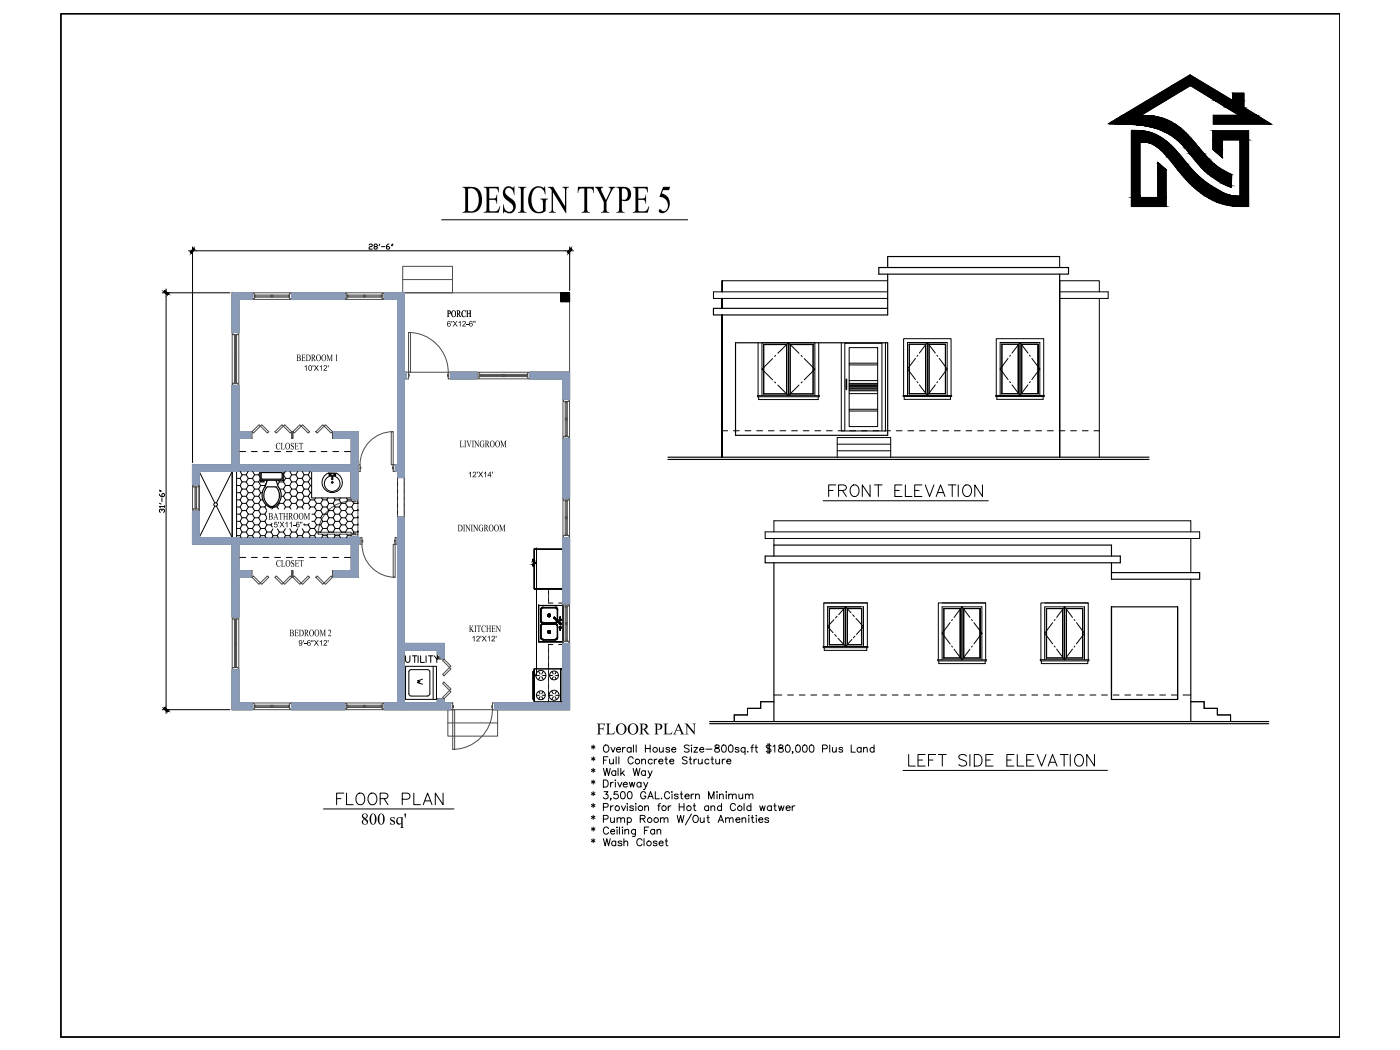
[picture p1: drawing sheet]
<svg xmlns="http://www.w3.org/2000/svg" width="610mm" height="457mm" viewBox="0 0 610 457" stroke-linecap="round" stroke-linejoin="round" font-family="sans-serif">
<defs><g id="words">
<text font-size="18.8" x="201.1" y="92.6">DESIGN TYPE 5</text>
<text font-size="9.3" x="145.7" y="351.7">FLOOR PLAN</text>
<g font-size="8.8">
<text x="359.8" y="217.3">FRONT ELEVATION</text>
<text x="394.8" y="334.8">LEFT SIDE ELEVATION</text>
</g>
<g font-size="7.9">
<text x="259.7" y="319.8">FLOOR PLAN</text>
<text x="157.1" y="359">800 sq'</text>
</g>
<text font-size="7.1" x="256.5" y="349.6">* 3,500 GAL.Cistern Minimum</text>
<text font-size="6.6" x="256.5" y="354.2">* Provision for Hot and Cold watwer</text>
<text font-size="6.2" fill="#899bb6" x="175.7" y="289.6">UTILITY</text>
<g font-size="6.2">
<text x="256.8" y="333.7">* Full Concrete Structure</text>
<text x="256.5" y="369.4">* Wash Closet</text>
</g>
<g font-size="4.7">
<text x="194.6" y="138">PORCH</text>
<text x="129" y="157.2">BEDROOM 1</text>
<text x="120.1" y="195.7">CLOSET</text>
<text x="200.1" y="194.7">LIVINGROOM</text>
<text x="116.9" y="226.2">BATHROOM</text>
<text x="199.2" y="231.3">DININGROOM</text>
<text x="120.2" y="246.7">CLOSET</text>
<text x="204.2" y="275.2">KITCHEN</text>
<text x="126" y="277">BEDROOM 2</text>
</g>
<g font-size="3.7">
<text x="194.5" y="142.2">6'X12-6&quot;</text>
<text x="132.3" y="161.4">10'X12'</text>
<text x="203.8" y="207.8">12'X14'</text>
<text x="119.1" y="229.6">5'X11-6&quot;</text>
<text x="129.9" y="281.2">9'-6&quot;X12'</text>
<text x="205.4" y="279.3">12'X12'</text>
</g>
</g></defs>
<!-- layer: A-Wall -->
<g fill="none" stroke="#000" stroke-width=".51">
<path d="M101.1 127.5h8.6v2.9h-5.7v14.4h-2.9zM127 127.5h23.1v2.9h-23.1zM167.4 127.5h8.6v34.6h.9v2.9h-.9v42.9h-2.9v-2.6h-.9v-2.9h.9v-72h-5.7zM244.2 127.5h3.8v3.8h-3.8zM101.1 167.8h2.9v20.2h5.3v2.9h-5.3v11.5h49v-11.5h-7.7v-2.9h10.5v29.2h-2.8v-11.9h-66.3v5.8h-2.9v-8.7h17.3zM196.1 162.1h11.6v2.9h-11.6zM230.7 162.1h17.3v11.7h-2.9v-8.8h-14.4zM245.1 191.1h2.9v25.7h-2.9zM113.3 205.3h10v3.8h-10zM113.7 206.2l.3-.5h8.4l.5 .5-.1 2.1-.2 .3h-8.4l-.5-.5M113.7 206.2v1.9M114.4 209.1v.3h-.9v.4h1.4v-.7"/>
<path d="M116.4 212h3.8a5.2 5.2 0 0 1-1.9 8.6 5.2 5.2 0 0 1-1.9-8.6zM116.4 209.1l-1 2.9a5.9 5.9 0 0 0 2.4 9M120.2 209.1l1 2.9a5.9 5.9 0 0 1-2.4 9M83.8 222.6h2.9v11.5h66.3v-.5h2.8v.5h.9v2.9h-.9v14.4h-10.5v-2.9h7.7v-11.5h-49v11.5h5.3v2.9h-5.3v17.2h-2.9v-31.6h-17.3zM117.8 221h1M173.1 225.2h2.9v55h17.3v6.3h-2.9v-3.4h-14.4v23h14.4v-1.3h2.9v1.3h2.9v2.9h-28.8v-2.9h5.7zM245.1 234.1h2.9v28.8h-2.9zM101.1 291.7h2.9v14.4h5.7v2.9h-8.6zM127 306.1h23.1v2.9h-23.1zM215.4 306.1h29.7v-25.9h2.9v28.8h-32.6z"/>
</g>
<!-- layer: Doors -->
<g fill="none" stroke="#4b4b4b" stroke-width=".44">
<path d="M175.4 116h21.6v11.5h-21.6zM109.7 127.7h1v2.4h-1zM109.7 127.5h17.3M109.7 130.4h17.3M110.7 128.5h7.7v.9h-7.7zM111.2 128.5v.9M111.2 128.9h6.7M117.9 128.5v.9M118.4 128.5h7.7v.9h-7.7zM118.9 128.5v.9M118.9 128.9h6.7M125.6 128.5v.9"/>
<path d="M126.1 127.7h.9v2.4h-.9zM150.1 127.7h.9v2.4h-.9zM150.1 127.5h17.3M150.1 130.4h17.3M151 128.5h7.7v.9h-7.7zM151.5 128.5v.9M151.5 128.9h6.8M158.3 128.5v.9M158.7 128.5h7.7v.9h-7.7zM159.2 128.5v.9M159.2 128.9h6.7M165.9 128.5v.9"/>
<path d="M166.4 127.7h1v2.4h-1zM175.4 121.7h21.6M176 127.5h72v34.6M101.1 144.8v23M101.4 144.8h2.3v.9h-2.3zM102.1 145.7h.9v10.6h-.9zM102.1 156.3h.9v10.6h-.9zM102.1 146.2h.9M102.1 155.8h.9M102.1 156.8h.9M102.5 146.2v9.6M102.5 156.8v9.6"/>
<path d="M104 144.8v23M177.9 144.8a17.3 17.3 0 0 1 17.3 17.3h-17.3M177.9 144.8h.8v17.3h-.8zM101.4 166.9h2.3v.9h-2.3zM102.1 166.4h.9M176.9 162.1h1v2.9h-1zM177.9 162.9h.3v1h-.3zM194.9 162.9h.3v1h-.3zM195.2 162.1h.9v2.9h-.9zM207.7 162.3h.9v2.4h-.9zM207.7 165h23M207.7 162.1h23"/>
<path d="M208.6 163h10.6v1h-10.6zM209.1 163v1M209.1 163.5h9.6M218.7 163v1M219.2 163h10.6v1h-10.6zM219.7 163.5h9.6M219.7 163v1M229.3 163v1M229.8 162.3h.9v2.4h-.9zM245.1 173.8v17.3M245.4 173.8h2.3v1h-2.3zM246.1 174.8h.9v7.6h-.9z"/>
<path d="M246.1 175.2h.9M246.6 175.2v6.8M248 173.8v17.3M109.3 188h.4v2.9h-.4zM112.8 184.9l.6 .6-3.1 3.1-.6-.6zM113.4 185.5l.6-.6 3 3.1-.6 .6zM122.8 184.9l.6 .6-3.1 3.1-.6-.6zM123.4 185.5l.6-.6 3 3.1-.6 .6zM127 188h.5v2.9h-.5zM130.6 184.9l.6 .6-3.1 3.1-.6-.6zM131.2 185.5l.6-.6 3 3.1-.6 .6zM140.6 184.9l.6 .6-3.1 3.1-.6-.6z"/>
<path d="M141.2 185.5l.5-.6 3.1 3.1-.6 .6zM144.8 188h.5v2.9h-.5zM170.4 188h.8v14.4h-.8zM171.2 187.9a14.4 14.4 0 0 0-14.4 14.5M245.4 190.1h2.3v1h-2.3zM246.1 182.4h.9v7.7h-.9zM246.1 182h.9M246.1 189.7h.9M246.1 183h.9M246.6 183v6.7M83.8 211.1v11.5M84 211.1h2.5v.9h-2.5z"/>
<path d="M84.9 212h.7v9.6h-.7zM84.9 212.2h.7M85.3 212.2v9.1M86.7 211.1v11.5M152.9 218.2a14.4 14.4 0 0 0-14.4 14.4M153 217.2h2.8v1h-2.8zM153.8 218.2h.9v.3h-.9zM155.8 202.4h1v2.9h-1zM156.8 203.2h.3v1h-.3zM170.9 203.2h.3v1h-.3zM171.2 202.4h1v2.9h-1zM245.1 216.8v17.3"/>
<path d="M245.4 216.8h2.3v.9h-2.3zM246.1 217.7h.9v7.8h-.9zM246.1 218.3h.9M246.6 218.3v6.7M248 216.8v17.3M84 221.6h2.5v1h-2.5zM84.9 221.3h.7M138.6 231.8h14.4v.8h-14.4zM153 232.6h2.8v1h-2.8zM153.8 232.3h.9v.3h-.9zM156.7 234.1h.9v2.9h-.9zM157.6 235.2h.4v.9h-.4z"/>
<path d="M157.6 236.9a14.4 14.4 0 0 0 14.4 14.5M171.2 237h.9v14.4h-.9zM171.8 235.2h.3v.9h-.3zM172.1 234.1h.9v2.9h-.9zM245.4 233.1h2.3v1h-2.3zM246.1 225.5h.9v7.6h-.9zM246.1 225h.9M246.1 232.6h.9M246.1 225.9h.9M246.6 225.9v6.7M109.3 248.5h.4v2.9h-.4zM109.7 251.4l.6-.6 3.1 3.1-.6 .6z"/>
<path d="M116.4 250.8l.6 .6-3 3.1-.6-.6zM119.7 251.4l.6-.6 3.1 3.1-.6 .6zM126.4 250.8l.6 .6-3 3.1-.6-.6zM127 248.5h.5v2.9h-.5zM127.5 251.4l.6-.6 3.1 3.1-.6 .6zM134.2 250.8l.6 .6-3 3.1-.6-.6zM137.5 251.4l.6-.6 3.1 3.1-.6 .6zM144.2 250.8l.6 .6-3.1 3.1-.5-.6zM144.8 248.5h.5v2.9h-.5zM101.1 268.6v23.1M101.4 268.6h2.3v1h-2.3zM102.1 269.6h.9v10.5h-.9z"/>
<path d="M102.1 270.1h.9M102.1 279.6h.9M102.5 270.1v9.5M104 268.6v23.1M245.1 262.9v17.3M245.4 262.9h2.3v.9h-2.3zM245.4 279.2h2.3v1h-2.3zM246.1 263.8h.9v7.8h-.9zM246.1 271.6h.9v7.6h-.9zM246.1 264.4h.9M246.1 271h.9M246.1 278.8h.9"/>
<path d="M246.1 272h.9M246.6 264.4v6.6M246.6 272v6.8M248 262.9v17.3M101.4 290.7h2.3v1h-2.3zM102.1 280.1h.9v10.6h-.9zM102.1 290.2h.9M102.1 280.6h.9M102.5 280.6v9.6M192.7 287.6l.6-.6 3.1 3.1-.6 .5zM192.7 297.6l.6-.6 3.1 3-.6 .6zM195.8 290.6l.6 .6-3.1 3.1-.6-.6z"/>
<path d="M109.7 306.4h1v2.4h-1zM109.7 306.1h17.3M109.7 309h17.3M110.7 307.1h7.7v.9h-7.7zM111.2 307.1v.9M111.2 307.5h6.7M117.9 307.1v.9M118.4 307.1h7.7v.9h-7.7zM118.9 307.5h6.7M118.9 307.1v.9M125.6 307.1v.9M126.1 306.4h.9v2.4h-.9z"/>
<path d="M150.1 306.4h.9v2.4h-.9zM150.1 306.1h17.3M150.1 309h17.3M151 307.1h7.7v.9h-7.7zM151.5 307.5h6.8M151.5 307.1v.9M158.3 307.1v.9M158.7 307.1h7.7v.9h-7.7zM159.2 307.5h6.7M159.2 307.1v.9M165.9 307.1v.9M166.4 306.4h1v2.4h-1z"/>
<path d="M190.4 304.3h2.9v.5h-2.9zM195 309h21.7v11.5h-21.7zM195 314.8h21.7M195.8 300.6l.6 .6-3.1 3.1-.6-.6zM196.2 306.1h.9v2.9h-.9zM197.1 307.2h.3v1h-.3zM197.1 309h.9v17.3h-.9zM214.1 307.2h.3v1h-.3zM214.4 309a17.3 17.3 0 0 1-17.3 17.3M214.4 306.1h1v2.9h-1z"/>
</g>
<!-- layer: A-FLOR-PFIX -->
<g fill="none" stroke="#000" stroke-width=".44">
<path d="M86.7 205.3h14.4v28.8h-14.4zM86.7 205.3l6.8 13.7M101.1 205.3h1.9v28.8h-1.9zM101.1 205.3l-6.9 13.7M142.2 208.2l1-.7 1.3-.3v1.7h.4v-1.7a3.4 3.4 0 0 1 3 4.4 3.4 3.4 0 0 1-5 1.9 3.4 3.4 0 0 1-.7-5.3zM143.3 206.2l2.8 .1v.9h-2.8zM143.4 206.5l.4-.2 .3 .6h-.7zM144.5 208.5h.4M145.4 206.5h.6v.4h-.7zM146.4 206a4.4 4.4 0 0 1 1.7 6.8 4.4 4.4 0 0 1-7-.1 4.4 4.4 0 0 1 1.9-6.8l3.4 .1M93.5 220.4l-6.8 13.7M94.2 220.4l6.9 13.7"/>
<path d="M232.6 239.1h.1M232.6 239.1h1h-1M232.6 239.1h1v5.8h-1v-5.8h1v5.8h-1zM232.6 239.1v5.8v-5.8M233.6 239.1h.1M233.6 239.1v5.8v-5.8M233.6 239.1h11.5v17.3h-11.5zM233.6 239.1v17.3v-17.3M233.6 239.1v17.3M245.1 239.1h-11.5h11.5M245.1 239.1h.1M232.6 244.9h1h-1"/>
<path d="M232.6 244.9h.1M232.6 245.1h.1M232.6 245.1h1h-1M232.6 245.1h1v11.3h-1v-11.3h1v11.3h-1zM232.6 256.4h1h-1M232.6 245.1v11.3v-11.3M232.6 256.4h.1M233.6 256.4h.1M233.6 244.9h.1M233.6 245.1h.1M233.6 245.1v11.3v-11.3M245.1 256.4h-11.5h11.5"/>
<path d="M245.1 256.4h.1M245.1 256.4v-17.3v17.3"/>
<circle cx="93.9" cy="219.7" r=".78"/>
<circle cx="144.6" cy="210.1" r=".36"/>
</g>
<!-- layer: 0 -->
<g fill="none" stroke="#000" stroke-width=".44">
<path d="M82.1 109.2h3.4M83.8 107.5v3.4M246.4 109.2h3.3M248 107.5v3.4M461.4 111.7v4.8M70.6 127.5h3.4M72.3 125.8v3.4M364.5 199.2v-8.7h23.3v8.7M364.5 193.4h23.3M364.5 196.3h23.3M135.7 205.3h17.3v11.5h-17.3zM234.5 279.5h10.6"/>
<path d="M234.5 279.5h10.6zM234.5 263.6h10.6h-10.6M234.5 279.5v-15.9v15.9M235.4 272.8l.2 5.4M235.4 265.5l.2 5.5M235.5 277.6l.2 .5M235.5 277.6l.1 .3-.1-.3M235.5 272.8v4.8v-4.8M235.5 270.4l.2 .5M235.5 270.4l.1 .3-.1-.3M235.5 265.5v4.9v-4.9M235.5 265.5v4.9"/>
<path d="M235.5 272.8v4.8M235.6 278.2l.9 .4h5.3l.9-.4M235.6 277.9l.1 .2-.1-.2M235.6 272.4l-.1 .4 .1-.4M235.6 271l.5 .4M235.6 265l-.2 .5M235.6 270.7l.1 .2-.1-.2M235.6 265.2l-.1 .3 .1-.3M235.6 272.4l-.1 .4M235.6 278.2l.3 .3M235.6 265.2l-.1 .3M235.7 278.1l.2 .2-.2-.2"/>
<path d="M235.7 272.2l-.1 .2 .1-.2M235.7 272.2l.8-.4 5.8 .2 .4 .8-.2 5.3-.7 .4h-5.3l-.8-.4zM235.7 270.9l.2 .2-.2-.2M235.7 265l-.1 .2 .1-.2M235.7 265l.8-.4 5.8 .2 .4 .7-.2 5.4-.7 .4h-5.3l-.8-.4zM235.7 278.1l.2 .2M235.7 272.2l-.1 .2M235.7 270.9l.2 .2M235.7 265l-.1 .2M235.9 271.9l-.5 .9M235.9 264.7l-.5 .8M235.9 264.7l-.3 .3"/>
<path d="M235.9 278.3l.3 .2-.3-.2M235.9 272l-.2 .2 .2-.2M235.9 271.1l.3 .2-.3-.2M235.9 264.8l-.2 .2 .2-.2M235.9 278.3l.3 .2M235.9 271.1l.3 .2M236.2 271.9l-.5 .3M236.2 278.5h.3h-.3M236.2 271.9l-.3 .1 .3-.1M236.2 264.7l-.5 .3M236.2 271.3h.3h-.3M236.2 264.7l-.3 .1 .3-.1"/>
<path d="M236.2 278.5h.3M236.2 271.3h.3M236.5 278.5h5.3h-5.3M236.5 271.8l-.3 .1 .3-.1M236.5 271.3h5.3h-5.3M236.5 264.6l-.3 .1 .3-.1M236.5 271.8l-.3 .1M236.5 271.8h5.3M236.5 278.5h5.3M236.5 264.6l-.3 .1M236.5 264.6h5.3M236.5 271.3h5.3"/>
<path d="M238.5 275.2l.3 .5M238.5 275.2l.1 .2M238.5 268l.3 .5M238.5 268l.1 .3M238.6 274.9l-.1 .3h.6M238.6 275.4l.5 .3M238.6 274.9v.5M238.6 275.4l.2 .3 .3-.5v.5h-.3M238.6 274.9l-.1 .3h.6l-.5 .2-.1-.2M238.6 274.9l.5 .3-.5-.3 .2-.3 .3 .6-.3-.6h.3v.6v-.6h.3l-.3 .6 .3-.6 .2 .3-.5 .3 .5-.3 .1 .3h-.6h.6l-.1 .2-.5-.2 .5 .2-.2 .3-.3-.5 .3 .5h-.3v-.5v.5h-.3l.3-.5-.3 .5-.2-.3 .5-.2-.5 .2-.1-.2h.6h-.6zM238.6 274.9a.59 .59 0 0 1 .9-.2 .59 .59 0 0 1 0 .9 .59 .59 0 0 1-.9-.2 .59 .59 0 0 0 1 .1 .59 .59 0 0 0-.3-.9 .59 .59 0 0 0-.8 .6l.1 .2zM238.6 267.7l-.1 .3h.6"/>
<path d="M238.6 268.3l.5 .2M238.6 267.7v.6M238.6 268.3l.2 .2 .3-.5v.5h-.3M238.6 267.7l-.1 .3h.6l-.5 .3-.1-.3M238.6 267.7l.5 .3-.5-.3 .2-.3 .3 .6-.3-.6h.3v.6v-.6h.3l-.3 .6 .3-.6 .2 .3-.5 .3 .5-.3 .1 .3h-.6h.6l-.1 .3-.5-.3 .5 .3-.2 .2-.3-.5 .3 .5h-.3v-.5v.5h-.3l.3-.5-.3 .5-.2-.2 .5-.3-.5 .3-.1-.3h.6h-.6zM238.6 267.7a.59 .59 0 0 1 .9-.2 .59 .59 0 0 1 0 .9 .59 .59 0 0 1-.9-.1 .59 .59 0 0 0 1 0 .59 .59 0 0 0-.3-.9 .59 .59 0 0 0-.8 .6l.1 .3zM238.8 274.6l-.2 .3 .5 .3M238.8 275.7h.6M238.8 274.6h.6M238.8 274.6l-.3 .6M238.8 267.4l-.2 .3 .5 .3M238.8 268.5h.6"/>
<path d="M238.8 267.4h.6M238.8 267.4l-.3 .6M239.1 275.2v.5h-.3l.3-.5-.5 .2 .2 .3M239.1 275.2l.3 .5h-.3M239.1 275.2l.5 .2-.2 .3M239.1 275.2h.6l-.1 .2M239.1 275.2l.5-.3 .1 .3M239.1 274.6h-.3l.3 .6M239.1 274.6l.5 .3M239.1 274.6l-.5 .3M239.1 274.6h-.3l.3 .6-.5-.3 .2-.3M239.1 268v.5h-.3l.3-.5-.5 .3 .2 .2"/>
<path d="M239.1 268l.3 .5h-.3M239.1 268l.5 .3-.2 .2M239.1 268h.6l-.1 .3M239.1 268l.5-.3 .1 .3M239.1 267.4h-.3l.3 .6M239.1 267.4l.5 .3M239.1 267.4l-.5 .3M239.1 267.4h-.3l.3 .6-.5-.3 .2-.3M239.4 274.6h-.3v.6M239.4 274.6l.3 .6M239.4 275.7l.2-.3-.5-.2 .3 .5h-.3M239.4 274.6h-.3v.6l.3-.6 .2 .3"/>
<path d="M239.4 267.4h-.3v.6M239.4 267.4l.3 .6M239.4 268.5l.2-.2-.5-.3 .3 .5h-.3M239.4 267.4h-.3v.6l.3-.6 .2 .3M239.6 274.9l-.2-.3-.3 .6M239.6 275.4l-.5 .3M239.6 274.9v.5M239.6 267.7l-.2-.3-.3 .6M239.6 268.3l-.5 .2M239.6 267.7v.6M239.7 275.2l-.3 .5M239.7 275.2l-.1-.3-.5 .3h.6l-.1 .2"/>
<path d="M239.7 268l-.3 .5M239.7 268l-.1-.3-.5 .3h.6l-.1 .3M241.2 269.1l2.7 2.7zM241.2 269.1l.2-.3 2.4 2.4-.2 .2zM241.2 269.1l.2-.3 2.6 2.5-.3 .3zM241.4 269.1v.2M241.4 269.2l.1 .1M241.4 269.1h.1M241.4 269.1v.1M241.4 269.2v.1M241.4 269.1h.3zM241.4 268.8l2.8 2.7z"/>
<path d="M241.4 268.8l-.2 .3 .2-.3M241.4 269.3h.2M241.4 269.1h.2M241.5 269.1l-.1 .2M241.5 269.1v.2M241.5 269.1l.1 .2M241.5 269.1l.1 .1M241.5 269.1h.2M241.5 269.1h.1M241.6 269.3h.1M241.6 269.1h-.1M241.6 269.1h.1"/>
<path d="M241.6 269.2l-.1 .1M241.6 269.1v.1M241.7 269.1l-.1 .2M241.7 269.1l-.1 .1M241.8 271.8h-5.3h5.3M241.8 278.5h.3h-.3M241.8 264.6h-5.3h5.3M241.8 271.3h.3h-.3M241.8 271.8l.3 .1M241.8 264.6l.3 .1M242.1 271.9l-.3-.1 .3 .1M242.1 278.5l.2-.2-.2 .2"/>
<path d="M242.1 264.7l-.3-.1 .3 .1M242.1 271.3l.2-.2-.2 .2M242.1 278.5h-.3M242.1 271.9l.2 .1M242.1 271.3h-.3M242.1 264.7l.2 .1M242.1 271.7l.7 1.1M242.1 264.5l.6 .5M242.1 271.7l-6.2 .2M242.1 264.5l-6.2 .2M242.1 264.5l.3 .2M242.3 272l-.2-.1 .2 .1"/>
<path d="M242.3 278.3l.2-.2-.2 .2M242.3 264.8l-.2-.1 .2 .1M242.3 271.1l.2-.2-.2 .2M242.3 272l.2 .2M242.3 264.8l.2 .2M242.4 264.7l.4 .8M242.4 264.7l.3 .3M242.5 278.1l-.4 .4M242.5 272.2l.2 .6M242.5 272.2l-.2-.2 .2 .2M242.5 278.1l.2-.2-.2 .2M242.5 270.9l-.4 .4"/>
<path d="M242.5 265l.2 .5M242.5 265l-.2-.2 .2 .2M242.5 270.9l.2-.2-.2 .2M242.7 272.4l-.2-.2 .2 .2M242.7 277.9v-.3v.3M242.7 265.2l-.2-.2 .2 .2M242.7 270.7v-.3v.3M242.7 277.9l-.2 .2M242.7 271l-.9 .4h-5.7M242.7 265l.1 .5M242.7 270.7l-.2 .2M242.7 277.6v-4.8v4.8"/>
<path d="M242.7 272.8v-.4v.4M242.7 270.4v-4.9v4.9M242.7 265.5v-.3v.3M242.7 277.6v.3M242.7 265.5v4.9M242.7 272.8v4.8M242.7 270.4v.3M242.8 277.6l-.1 .6M242.8 270.4l-.1 .6M242.8 265.5v4.9M242.8 272.8v4.8M243.6 271.4l.5 .5z"/>
<path d="M243.6 269.9l.1 .3M243.6 269.9v.2M243.6 273.2l.1 .3M243.6 273.2v.2M243.6 271.6l.1 .3M243.6 271.6v.1M243.6 271.4l.2-.2 .5 .5-.2 .2-.4-.3 .3-.3 .3 .4-.2 .2zM243.6 269.7l.3 .2M243.6 270.1l.3 .1M243.6 269.7v.4M243.6 270.1l.3-.2-.2 .3M243.6 269.7l.3 .2h-.3"/>
<path d="M243.6 269.7l.3 .2-.3-.2 .3 .2-.2-.3 .2 .3 .2-.3-.2 .3 .2-.3-.2 .3 .3-.2-.3 .2 .3 .2-.3-.2 .3 .2-.3-.2 .2 .3-.2-.3-.2 .3 .2-.3-.2 .3 .2-.3-.3 .2 .3-.2zM243.6 269.7l.5-.1 .1 .5-.5 .1h.4l.1-.5-.5-.1-.1 .5zM243.6 273.1l.3 .1M243.6 273.4l.3 .2M243.6 273.1v.3M243.6 273.4l.3-.2-.2 .3M243.6 273.1l.3 .1h-.3M243.6 271.4l.3 .2M243.6 271.7l.3 .2M243.6 271.4v.3M243.6 271.7l.3-.1-.2 .3M243.6 271.4l.3 .2h-.3"/>
<path d="M243.6 271.4l.3 .2-.3-.2 .3 .2-.2-.3 .2 .3 .2-.3-.2 .3 .2-.3-.2 .3 .3-.2-.3 .2 .3 .1-.3-.1 .3 .1-.3-.1 .2 .3-.2-.3-.2 .3 .2-.3-.2 .3 .2-.3-.3 .1 .3-.1zM243.6 271.4l.3-.2a.35 .35 0 0 1 .3 .6 .35 .35 0 0 1-.6-.1 .35 .35 0 0 0 .6 .1 .35 .35 0 0 0-.3-.6l-.3 .5zM243.7 269.6l.2 .3M243.7 270.2h.4M243.7 269.6h.4M243.7 269.6l-.1 .3M243.7 272.9l.2 .3M243.7 273.5h.4M243.7 272.9h.4M243.7 272.9l-.1 .3M243.7 272.9l.2 .3-.2-.3 .2 .3v-.3v.3l.3-.1-.3 .1 .3-.1-.3 .1h.4h-.4l.2 .3-.2-.3 .2 .3-.2-.3v.4v-.4l-.3 .2 .3-.2-.3 .2 .3-.2h-.3h.3zM243.7 272.9l.5 .2-.1 .4-.5-.1 .3 .2a.36 .36 0 0 0 .4-.4 .36 .36 0 0 0-.4-.3 .36 .36 0 0 0-.3 .3z"/>
<path d="M243.7 271.3l.2 .3M243.7 271.9h.4M243.7 271.3h.4M243.7 271.3l-.1 .3M243.8 272.9v1.4v-1.4M243.8 268.8v1.4v-1.4M243.8 271.2l.5 .5zM243.8 268.8l.2 1.4zM243.8 272.9l.2 1.4zM243.8 274.3h.1M243.8 272.9h.1M243.9 269.9l-.2 .3"/>
<path d="M243.9 269.9v.3M243.9 269.9l.2 .3M243.9 269.9l.3 .2M243.9 269.9h.4M243.9 269.5v.4M243.9 269.5l.3 .2M243.9 269.5l-.3 .2M243.9 269.5v.4l-.2-.3M243.9 273.2l-.2 .3M243.9 273.2v.4M243.9 273.2l.2 .3M243.9 273.2l.3 .2"/>
<path d="M243.9 273.2h.4M243.9 272.9v.3M243.9 272.9l.3 .2M243.9 272.9l-.3 .2M243.9 272.9v.3l-.2-.3M243.9 271.6l-.2 .3M243.9 271.6v.3M243.9 271.6l.2 .3M243.9 271.6l.3 .1M243.9 271.6h.4M243.9 271.2v.4M243.9 271.2l.3 .2"/>
<path d="M243.9 271.2l-.3 .2M243.9 271.2v.4l-.2-.3M244 270.2v-1.4v1.4M244 274.3v-1.4v1.4M244 270.2h.1M244 268.8h.1M244.1 269.6l-.2 .3M244.1 269.6l.2 .3M244.1 270.2l-.2-.3v.3M244.1 269.6l-.2 .3 .3-.2M244.1 272.9l-.2 .3M244.1 272.9l.2 .3"/>
<path d="M244.1 273.5l-.2-.3v.4M244.1 272.9l-.2 .3 .3-.1M244.1 271.3l-.2 .3M244.1 271.3l.2 .3M244.1 271.9l-.2-.3v.3M244.1 271.3l-.2 .3 .3-.2M244.2 269.7l-.3 .2M244.2 270.1l-.3 .1M244.2 269.7v.4M244.2 273.1l-.3 .1M244.2 273.4l-.3 .2M244.2 273.1v.3"/>
<path d="M244.2 271.4l-.3 .2M244.2 271.7l-.3 .2M244.2 271.4v.3M244.3 269.9l-.2 .3M244.3 269.9h-.4l.3 .2M244.3 273.2l-.2 .3M244.3 273.2h-.4l.3 .2M244.3 271.6l-.2 .3M244.3 271.6h-.4l.3 .1M245.1 263.6h-10.6v15.9M245.1 263.6v15.9v-15.9M245.1 263.6v15.9"/>
<path d="M232.1 292.4h.5v12h-.5zM232.3 292.4h.3M232.3 292.4l.3 .3zM232.3 292.5h.3v.4h-.3zM232.3 292.7h.3v.4h-.3zM232.3 292.9h.3v.4h-.3zM232.3 293.1l.3 .3zM232.3 293.4h.3M232.3 294.8h.3M232.3 294.8l.3 .2zM232.3 294.9h.3v.4h-.3zM232.3 295h.3v.6h-.3z"/>
<path d="M232.3 295.3h.3v.4h-.3zM232.3 295.6l.3 .2zM232.3 297.9h.3M232.3 297.9l.3 .3zM232.3 298h.3v.4h-.3zM232.3 298.2h.3v.4h-.3zM232.3 298.4l.3 .4zM232.3 298.6l.3 .3zM232.3 298.9h.3M232.6 291.7h.1M232.6 291.2h12.5v14.4h-12.5zM232.6 291.2h11.6v14.4h-11.6z"/>
<path d="M233.4 294.1h1.4M234.5 292.2l.7 1.3M235.2 294.7l-.7 1.3M235.9 294.7l.7 1.3M236.2 294.1h1.5M236.6 292.2l-.7 1.3M239.4 294.1h1.2M240.3 292.4l.6 1.1M240.9 294.7l-.6 1.1M241.7 294.7l.5 1.1M242 294.1h1.2M242.2 292.4l-.5 1.1"/>
<path d="M244.2 291.2v14.4v-14.4h.9v14.4h-.9h.9v-14.4zM70.6 309h3.4M72.3 307.3v3.4M232.1 304.4v-12h.5v12M232.1 304.4h.5M232.3 303.5l.3 .2zM232.3 303.5h.3v.4h-.3zM232.3 303.7h.3v.5h-.3zM232.3 303.9h.3v.5h-.3zM232.3 304.2l.3 .2zM232.3 301.1l.3 .2zM232.3 301.1l.3 .4z"/>
<path d="M232.3 301.3h.3v.5h-.3zM232.3 301.5h.3v.4h-.3zM232.3 301.8l.3 .2zM232.3 302h.3M232.6 305.1h.1M232.6 305.1v-13.4v13.4M233.6 302.8h1.2M234.5 301.1l.7 1M235.2 303.3l-.7 1.1M235.9 303.3l.6 1.1M236.2 302.8h1.2M236.5 301.1l-.6 1"/>
<path d="M239.1 302.8h1.5M240.2 300.9l.7 1.2M240.9 303.3l-.7 1.3M241.7 303.3l.7 1.3M242 302.8h1.4M242.4 300.9l-.7 1.2"/>
<circle cx="235.5" cy="294.1" r="2.18"/>
<circle cx="241.3" cy="294.1" r="1.93"/>
<circle cx="235.5" cy="302.7" r="1.93"/>
<circle cx="241.3" cy="302.7" r="2.18"/>
</g>
<!-- layer: AUDIT_I_180222161247-1 -->
<g fill="none" stroke="#000" stroke-width=".44">
<path d="M192.3 95.7h107.1M314.5 127.1v-4.9v4.9M314.5 129.9v4.4zM314.5 122.2h72M386.5 127.1h-75.8v2.8h75.8M461.4 122.2h17.3v4.9M461.4 127.1h21.1v2.8h-21.1M478.7 129.9v69.2M330.1 149.3v23M332.5 150h10.1v21.6v-21.6l-10 .1M332.5 150l.1 .1M332.5 150l.1 21.5"/>
<path d="M332.6 150.1v21.4M336.4 156.2l-4.6 4.6 4.6 4.6M337.7 154.8l-.4 .4M343.3 149.3v23M343.3 149.3l4.6 4.5M343.3 149.3l-4.6 4.5M348.8 154.8l.5 .4M350.2 156.2l4.6 4.6-4.6 4.6M354 150.1l.1 21.5zM354.1 150h-10.1v21.6M354.1 150h-10.1l.1 21.5 10 .1-10-.1M356.5 149.3v23"/>
<path d="M366.3 149.3v38.3h19.2v-38.3M369.8 151.4h12.4v34.3h-12.4zM369.8 158.1h12.4M369.8 158.9h12.4M395.9 149.8v21.7M395.9 149.8h7.2v21.7v-21.7zM398.6 156.1l-3.4 4.6 3.4 4.6M399.6 154.7l-.3 .4M403.8 149.1l-3.5 4.6M403.8 149.1l3.5 4.6M403.8 149.1v23.1M404.5 149.8v21.7h7.2h-7.2z"/>
<path d="M404.5 149.8h7.2zM407.9 154.7l.4 .4M409 156.1l3.4 4.6-3.4 4.6M411.7 149.8v21.7zM436.2 149.8v21.7zM436.2 149.8h7.2v21.7v-21.7zM438.9 156.1l-3.4 4.6 3.4 4.6M440 154.7l-.4 .4M444.1 149.1l-3.4 4.6M444.1 149.1l3.5 4.6M444.1 149.1v23.1M444.9 149.8v21.7h7.1h-7.1z"/>
<path d="M444.9 149.8h7.1zM448.3 154.7l.3 .4M449.3 156.1l3.5 4.6-3.5 4.6M452 149.9v21.6zM329.8 172.3h27v.4h-27zM330.3 172.7v1.3h25.9v-1.3M331.8 172.3v-23h23v23M332.5 171.6h10.1zM337.3 166.3l.4 .4M338.7 167.7l4.6 4.6M347.9 167.7l-4.6 4.6M349.3 166.3l-.5 .4"/>
<path d="M368.4 165.1h.3v4.5h-.3zM369.8 178.2h12.4M369.8 179h12.4M369.8 165.7h12.4M369.8 171.4h12.4M369.8 168.3h12.4M369.8 168.9h12.4M369.8 167.9h12.4M369.8 169.2h12.4M369.8 169.8h12.4M369.8 170.2h12.4M369.8 167.3h12.4"/>
<path d="M369.8 166.9h12.4M393.2 172.2h21.2v.5h-21.2zM393.5 172.2v-24.7h20.6v24.7M393.7 172.7v1.2h20.2v-1.2M395.2 172.2v-23.1h17.2v23.1M395.9 171.5h7.2zM399.3 166.2l.3 .5M400.3 167.6l3.5 4.6M407.3 167.6l-3.5 4.6M408.3 166.2l-.4 .5M433.5 172.2h21.2v.5h-21.2zM433.8 172.2v-24.7h20.7v24.7"/>
<path d="M434.1 172.7v1.2h20.1v-1.2M435.5 172.2v-23.1h17.3v23.1M436.3 171.4l7.1 .1zM439.6 166.2l.4 .5M440.7 167.6l3.4 4.6M447.6 167.6l-3.5 4.6M448.6 166.2l-.3 .5M367.8 187.6v-38.1h16.2v38.1M358.4 218h71.9M333.2 231.6h189.2v2.9h-189.2zM337 231.6v-4.8h181.5v4.8M337 234.5v2.8"/>
<path d="M518.5 234.5v14.8M358.7 262.5h19M361.1 265h6.2M361.1 265v15.8zM361.2 265h6.1M363.1 269.8l-2.7 3.1 2.3 2.6M363.4 276.3l.8 .8M364.5 268.3l-.7 .8M364.9 277.9l3.3 3.6 2.7-3M367.3 265v15.7M367.5 265v15.8M368.2 264.2v17.3v-17.3"/>
<path d="M368.2 264.2l2.4 2.7M368.2 264.2l-3 3.5M368.9 265v15.8M369 265h6.2M369 265v15.7M371.3 267.7l.7 .8M372.3 277l-.7 .7M372.7 269.3l3.3 3.6-3.1 3.4M375.2 265l.1 15.8M375.3 265v15.8M377.7 262.5h-19v19M377.7 262.5v19"/>
<path d="M410.2 262.5h19M410.9 265v21.6zM410.9 265h7.2v21.6v-21.6zM413.7 271.1l-3.5 4.6 3.5 4.7M414.7 269.8l-.3 .4M418.9 264.2l-3.5 4.6M418.9 264.2l3.4 4.6M418.9 264.2v23.1M419.6 265v21.6h7.2h-7.2zM419.6 265h7.2zM423 269.8l.4 .4M424.1 271.1l3.4 4.6-3.4 4.7"/>
<path d="M426.7 265l.1 21.6zM454.9 262.5h19M455.6 265v21.5zM455.6 265h7.2v21.5v-21.5zM458.4 271.1l-3.5 4.6 3.5 4.7M459.4 269.7l-.4 .5M463.5 264.2l-3.4 4.6M463.5 264.2v23.1M463.6 264.2l3.4 4.6M464.3 265v21.5h7.2h-7.2zM464.3 265h7.2zM467.7 269.7l.4 .5"/>
<path d="M468.7 271.1l3.5 4.6-3.5 4.7M471.4 265l.1 21.5zM358.5 281.5h19.4v.5h-19.4zM358.9 282v1.2h18.5v-1.2M360.4 281.5v-17.3h15.6v17.3M361.1 280.8h6.4zM368.9 280.8h6.4M375.2 280.7l-6.3 .1M408.3 287.3h21.1v.5h-21.1zM408.6 287.3v-24.8h20.6v24.8M408.8 287.8v1.2h20.2v-1.2M410.2 287.3v-23.1h17.3v23.1"/>
<path d="M411 286.5l7.1 .1zM414.4 281.3l.3 .5M415.4 282.7l3.5 4.6M422.3 282.7l-3.4 4.6M423.4 281.3l-.4 .5M453 287.3h21.1v.5h-21.1zM453.2 287.3v-24.8h20.7v24.8M453.4 287.8v1.2h20.2v-1.2M454.9 287.3v-23.1h17.3v23.1M455.6 286.5h7.2zM459 281.3l.4 .5M460.1 282.6l3.4 4.7"/>
<path d="M467 282.6l-3.4 4.7M468.1 281.3l-.4 .5M337 305.5h-5.8v2.9h-5.7v2.9h-5.8v2.9M518.5 305.5h5.8v2.9h5.8v2.9h5.7v2.9M257.5 324.9l1.6 .8M257.5 335l1.6 .9M258.3 324.4v1.8M258.3 334.5v1.8M258.3 339.6v1.8M259.1 324.9l-1.6 .8M259.1 335l-1.6 .9M262.7 334.5l.8 3.2 .7-3.2 .8 3.2 .7-3.2"/>
<path d="M262.7 339.6h1.1a1.66 1.66 0 0 1 1 1.6 1.66 1.66 0 0 1-1 1.5h-1.1zM263 324.9a1.48 1.48 0 0 1 2.2 .4 1.48 1.48 0 0 1-.7 2.1 1.5 1.5 0 0 1-1.8-.7 1.5 1.5 0 0 1 .3-1.8zM266 325.4l.9 2.1 .9-2.1M267.9 339.6v.3zM268.1 336a.99 .99 0 0 0-1.5-.1 .99 .99 0 0 0 0 1.5 .99 .99 0 0 0 1.5-.2M268.1 335.6v2.1M268.4 326.3h1.8a.97 .97 0 0 0-1.4-.8 .97 .97 0 0 0-.3 1.6l.6 .4 1.1-.4M269.1 334.5v3.2M270.3 334.5v3.2M270.9 336.5l1.1 1.2M271.1 325.4v2.1M271.8 335.6l-1.5 1.5"/>
<path d="M272.3 325.4l-.8 .2-.4 .7M274.8 325.9a.99 .99 0 0 0-1.5-.1 .99 .99 0 0 0 0 1.4 .99 .99 0 0 0 1.5-.1M274.8 325.4v2.1M275.7 334.5l.7 3.2 .8-3.2 .7 3.2 .8-3.2M275.8 324.4v3.1M277 324.4v3.1M281 336a.99 .99 0 0 0-1.4-.1 .99 .99 0 0 0 0 1.5 .99 .99 0 0 0 1.4-.2M281 324.4v3.1M281 335.6v2.1M281 325.9h2.1M282.2 335.6l.9 2.1 .9-2.1M283.1 337.7l-.4 .9-.6 .1"/>
<path d="M283.1 324.4v3.1M287.1 325.4l.2 2 .7 .1 .8-.6M288.8 325.4v2.1M291.6 325.9a.9 .9 0 0 0-1.6 0l1.6 1-.2 .5-.4 .1-.9-.1-.1-.3M292.5 326.3h1.8a.99 .99 0 0 0-1.1-.8 .99 .99 0 0 0-.9 1 .99 .99 0 0 0 .9 1l1.1-.4M300.1 324.9a1.19 1.19 0 0 0-1.2-.6 1.19 1.19 0 0 0-.9 .8l2.1 1.5v.5l-.8 .4-1.3-.4M301.1 324.4v.3zM301.1 325.4v2.1M302.1 325.4h1.7l-1.7 2.1h1.7M304.6 326.3h1.9a1.02 1.02 0 0 0-1.3-.7 1.02 1.02 0 0 0-.7 1.3 1.02 1.02 0 0 0 1.3 .6l.7-.4M307.4 326.2h2.6M311.5 324.6v.8l1.3 .5 .5 .6a1.04 1.04 0 0 1-1.1 1.1 1.04 1.04 0 0 1-1-1.1l.4-.6 1.4-.5 .1-.5a1.11 1.11 0 0 0-1.6-.3z"/>
<path d="M314.6 324.6a.97 .97 0 0 1 1.5 .4l.1 .7a1.31 1.31 0 0 1-1.1 1.8 1.96 1.96 0 0 1-.5-2.9zM317.6 324.6a.97 .97 0 0 1 1.5 .4l.1 .7a1.31 1.31 0 0 1-1.2 1.8 1.96 1.96 0 0 1-.4-2.9zM321.7 325.9a.94 .94 0 0 0-1.6 0l1.6 1-.1 .5-.4 .1-1.1-.4M324.4 325.9a.99 .99 0 0 0-1.5-.1 .99 .99 0 0 0 0 1.4 .99 .99 0 0 0 1.5-.1M324.4 325.4v3.2M325.6 327.2l.2 .2M327 325.4h1M328.1 324.4l-.6 .2-.1 .4v2.5M328.7 325.4h1.1M329.2 324.4v2.5l.1 .5 .6 .1M334.4 323.8v4.3M335 323.8v4.3"/>
<path d="M335.7 324.9a1.16 1.16 0 0 0-1.1-.6 1.16 1.16 0 0 0-1 .8l2.1 1.5v.5l-.7 .4-1.4-.4M336.6 325l.8-.6v3.1M339.3 324.6v.8l1.3 .5 .5 .6a1.06 1.06 0 0 1-1.1 1.1 1.06 1.06 0 0 1-1-1.1l.4-.6 1.4-.5 .1-.5a1.14 1.14 0 0 0-1.6-.3zM342.4 324.6a.96 .96 0 0 1 1.5 .4l.2 .7a1.36 1.36 0 0 1-1.2 1.8 2 2 0 0 1-.5-2.9zM345.2 327.4h-.3h.3l-.3 .7M346.9 324.6a1.01 1.01 0 0 1 1.5 .4l.1 .7a1.31 1.31 0 0 1-1.2 1.8 2 2 0 0 1-.4-2.9zM349.9 324.6a.97 .97 0 0 1 1.4 .4l.2 .7a1.31 1.31 0 0 1-1.2 1.8 1.96 1.96 0 0 1-.4-2.9zM352.8 324.6a.97 .97 0 0 1 1.5 .4l.1 .7a1.31 1.31 0 0 1-1.2 1.8 1.96 1.96 0 0 1-.4-2.9zM358.2 326l1.7-.1 .3-.5-.1-.7-.6-.3h-1.3v3.1M361.3 324.4v3.1M362.5 325.4l.1 2 .8 .1 .7-.6M364.1 325.4v2.1"/>
<path d="M366.9 325.9a.9 .9 0 0 0-1.6 0l1.6 1-.1 .5-.5 .1-.9-.1-.1-.3M370.6 324.4v3.1h1.8M375 325.9a.99 .99 0 0 0-1.5-.1 .99 .99 0 0 0 0 1.4 .99 .99 0 0 0 1.5-.1M375 325.4v2.1M376 326l.7-.6 .8 .2 .1 1.9M376 325.4v2.1M380.6 325.9a.99 .99 0 0 0-1.5-.1 .99 .99 0 0 0 0 1.4 .99 .99 0 0 0 1.5-.1M380.6 324.4v3.1M482.2 335.4l-89 .1M140.9 352.2h56.8M257.5 340l1.6 .9M258.3 355v1.8"/>
<path d="M259.1 340l-1.6 .9M262.7 356.6l1.8-.1 .3-.4-.1-.8-2-.3v3.1M265.9 356.1l.1 1.9 .8 .1 .7-.6M265.9 340.6v2.1M267.1 340.6l-.8 .2-.4 .7M267.5 356.1v2M267.9 340.6v2.1M268.7 356.6l.7-.5 .8 .1 .1 1.9M268.7 356.1v2M269 340.6l.9 2.1 .9-2.1M270.3 356.6l.8-.5 .7 .1 .2 1.9M271.4 341.5h1.7a.97 .97 0 0 0-1.3-.8 .97 .97 0 0 0-.3 1.6l.6 .4 1-.4"/>
<path d="M273.1 356.5a.99 .99 0 0 1 1.5-.1 .99 .99 0 0 1 0 1.4 .99 .99 0 0 1-1.5-.1M273.1 356.1v3.1M274 340.6l.6 2.1 .6-2.1 .6 2.1 .6-2.1M278.8 356.5l1.8-.2 .3-.7-.3-.4-1.8-.2v3.1M279.1 341.1a1.01 1.01 0 0 0-1.5-.2 1.01 1.01 0 0 0 0 1.6 1.01 1.01 0 0 0 1.5-.2M279.1 340.6v2.1M279.8 356.5l1.1 1.6M280.3 340.6l.9 2.1 .9-2.1M287.6 356.6l.7-.5 .8 .1 .1 1.9M287.6 356.1v2M289.2 356.6l.8-.5 .7 .1 .1 1.9M294.9 355l.7 3.1 .7-3.1 .8 3.1 .7-3.1"/>
<path d="M301.1 354.4l-2.7 4.8M302 355.5a1.43 1.43 0 0 1 2 .2 1.43 1.43 0 0 1-.2 2 1.43 1.43 0 0 1-2.1-.2 1.43 1.43 0 0 1 .3-2zM304.9 356.1l.2 1.9 .7 .1 .8-.6M306.6 356.1v2M308.2 355v2.5l.2 .5 .6 .1M312.7 358.1l1.2-3.1 1.2 3.1M313.1 357.1h1.5M315.9 356.6l.8-.5 .7 .1 .2 1.9M315.9 356.1v2M317.6 356.6l.7-.5 .8 .1 .1 1.9M320.4 356.9h1.8a.97 .97 0 0 0-1.4-.8 .97 .97 0 0 0-.2 1.6l.6 .4 1-.4M323.1 356.6l.7-.5 .8 .1 .1 1.9"/>
<path d="M323.1 356.1v2M326.1 356.1v2M327.5 355v2.5l.2 .5 .6 .1M329.3 356.1v2M330.4 356.9h1.8a.97 .97 0 0 0-1.4-.8 .97 .97 0 0 0-.3 1.6l.6 .4 1.1-.4M334.7 356.5a.94 .94 0 0 0-1.6 0l1.6 1-.2 .5-.4 .1-.9-.1-.1-.3M257.5 360.5l1.6 .9M258.3 360.1v1.8M259.1 360.5l-1.6 .9M265 360.8a1.16 1.16 0 0 0-1.3-.7 1.16 1.16 0 0 0-1 1.2 1.28 1.28 0 0 0 .4 1.7 1.28 1.28 0 0 0 1.7-.2l.2-.3M265.9 362h1.7a.98 .98 0 0 0-1-.8 .98 .98 0 0 0-.9 1.1 .98 .98 0 0 0 .9 .9l1-.4M268.5 360.2h.3z"/>
<path d="M268.7 361.1v2.1M269.7 360.1v3.1M270.9 360.2h.3zM271.1 361.1v2.1M272.1 361.7l.8-.6 .7 .2 .1 1.9M272.1 361.1v2.1M276.7 361.1l-.1 2.9-.5 .3-.7-.2M276.7 361.6a.99 .99 0 0 0-1.5-.1 .99 .99 0 0 0 0 1.4 .99 .99 0 0 0 1.5-.1M280.6 361.6h1.2M282.5 360.1h-1.9v3.1M285 361.6a.99 .99 0 0 0-1.4-.1 .99 .99 0 0 0 0 1.4 .99 .99 0 0 0 1.4-.1M285 361.1v2.1"/>
<path d="M286.1 361.7l.7-.6 .8 .2 .1 1.9M286.1 361.1v2.1"/>
<circle cx="285.3" cy="326.5" r="1.04"/>
<circle cx="282.9" cy="357.1" r="1.03"/>
<circle cx="285.7" cy="357.1" r="1.04"/>
</g>
<!-- layer: Details 1$0$A-SECT-XFINE -->
<g fill="none" stroke="#000" stroke-width=".44">
<path d="M244.3 127.5l-.1 .1M244.4 127.5l-.2 .3M244.6 127.5l-.4 .5M244.8 127.5l-.6 .6M245 127.5l-.8 .8 .8-.8M245.2 127.5l-1 1.1M245.4 127.5l-1.2 1.2M245.5 127.5l-1.3 1.4M245.7 127.5l-1.5 1.6 1.6-1.6M246 127.5l-1.8 1.8M246.1 127.5l-1.9 2M246.3 127.5l-2.1 2.2"/>
<path d="M246.5 127.5l-2.3 2.3M246.6 127.5l-2.4 2.5M246.7 127.5l-2.5 2.6M246.9 127.5l-2.7 2.7M247.1 127.5l-2.9 2.9M247.2 127.5l-3 3.1M247.4 127.5l-3.2 3.3M247.5 127.5l-3.3 3.3M247.7 127.5l-3.5 3.5M247.8 127.5l-3.6 3.7M248 127.5l-3.8 3.8M248 127.6l-3.8 3.7"/>
<path d="M248 127.7l-3.6 3.6M248 127.9l-3.4 3.4M248 128l-3.3 3.3M248 128.2l-3.2 3.1M248 128.3l-3 3M248 128.5l-2.8 2.8M248 128.7l-2.6 2.6M248 128.8l-2.5 2.5M248 128.9l-2.4 2.4M248 129.1l-2.2 2.2M248 129.3l-2 2M248 129.4l-1.9 1.9"/>
<path d="M248 129.5l-1.8 1.8M248 129.7l-1.6 1.6M248 129.9l-1.4 1.4M248 130l-1.3 1.3M248 130.2l-1.1 1.1M248 130.4l-.9 .9M248 130.5l-.8 .8M248 130.6l-.7 .7M248 130.7l-.6 .6M248 130.8l-.5 .5M248 131l-.3 .3M248 131.1l-.2 .2"/>
<path d="M248 131.3h.1"/>
</g>
<!-- layer: A-FLOR-APPLIANCE -->
<path d="M176.6 290.1h13.4v14.4h-13.4zM179 291.6l-.7 .3-.3 .6 .1 10 .9 .6h7.2l.6-.3 .3-.7 .1-9.5-.4-.7-.6-.3M184 295.8l-2.2 .7 1.1 .3-1.1 .4 2.2 .7M188.6 290.1v14.4" fill="none" stroke="#000" stroke-width=".44"/>
<!-- layer: A-ANNO-DIM-14 -->
<g fill="none" stroke="#000" stroke-width=".44">
<path d="M83.8 109.2v92.3M85.5 109.2h160.9M160.7 106.7l.4-.4h.7l.4 .4-.4 .7h-.7l-.4 .4v.7h1.5M163.2 107.4l-.3-.7 .3-.4h.7l.4 .7-1.4 .8 .3 .7h.7l.4-.4-.4-.7M165.4 106.3l-.4 .7M166.1 107.4h1.4M169.3 106.3l-1.1 .7v1.1l.4 .4h.7l.4-.4-.4-.7h-1.1M170.8 106.3l-.4 .7M171.1 106.3l-.3 .7M248 109.2v17.3M72.3 127.5h27.8M72.3 129.2v178.1"/>
<path d="M69.4 215.2l.8 1.1h1l.4-.4v-.7l-.4-.4-.7 .4v1.1M69.4 219.1l.8 .4M69.4 213.7l.8 .4M69.4 213.4l.8 .3M70.5 217v1.4M70.5 222.4l-.3-.7-.8 .3 .4 1.1M70.5 222l.4-.3 .7 .3v.7l-.4 .4M71.6 220.6h-2.2l.4 .3M71.6 220.2v.7M72.3 309h27.8"/>
</g>
<!-- layer: 0 -->
<g fill="#000" stroke="#000" stroke-width=".44">
<path d="M82.7 109.7l.6 .6 1-2.2zM84.3 108.1l.6 .6-1.6 1.6z"/>
<path d="M248.6 108.1l-1.1 2.2 1.6-1.6zM248.6 108.1l-1.1 2.2-.5-.6z"/>
<path d="M71.8 126.4l-.5 .6 2.1 1zM71.3 127l2.1 1-.6 .6z"/>
<path d="M71.3 308.5l1.5 1.6 .6-.6zM71.3 308.5l.5-.6 1.6 1.6z"/>
</g>
<!-- layer: E-LIGHTING -->
<g fill="none" stroke="#000" stroke-width=".44">
<path d="M104 196.6h2.9M109.5 196.6h2.5M114.5 196.6h2.6M134.8 196.6h2.5M139.9 196.6h2.5M144.9 196.6h2.6M150 196.6h3M314.5 187.6h2.3M319.4 187.6h2.5M324.4 187.6h2.6M329.5 187.6h2.5M334.6 187.6h2.5"/>
<path d="M339.6 187.6h2.6M344.7 187.6h2.5M349.7 187.6h2.6M354.8 187.6h2.5M359.9 187.6h2.5M364.9 187.6h2.6M370 187.6h2.5M375.1 187.6h2.5M380.1 187.6h2.6M385.2 187.6h2.5M390.2 187.6h2.6M395.3 187.6h2.6"/>
<path d="M400.4 187.6h2.5M405.4 187.6h2.6M410.5 187.6h2.6M415.6 187.6h2.5M420.6 187.6h2.6M425.7 187.6h2.5M430.8 187.6h2.5M435.8 187.6h2.6M440.9 187.6h2.5M446 187.6h2.5M451 187.6h2.5M456.1 187.6h2.5"/>
<path d="M461.2 187.6h2.5M466.2 187.6h2.5M471.3 187.6h2.5M476.3 187.6h2.4M173.1 207.9v.2M173.1 208.4v.2M173.1 208.9v.2M173.1 209.4v.2M173.1 209.9v.2M173.1 210.4v.2M173.1 210.9v.2M173.1 211.4v.2"/>
<path d="M173.1 211.9v.2M173.1 212.4v.2M173.1 212.9v.2M173.1 213.4v.2M173.1 213.9v.3M173.1 214.4v.3M173.1 214.9v.3M173.1 215.4v.3M173.1 215.9v.3M173.1 216.4v.3M173.1 216.9v.3M173.1 217.5v.2"/>
<path d="M173.1 218v.2M173.1 218.5v.2M173.1 219v.2M173.1 219.5v.2M173.1 220v.2M176 207.9v.2M176 208.4v.2M176 208.9v.2M176 209.4v.2M176 209.9v.2M176 210.4v.2M176 210.9v.2"/>
<path d="M176 211.4v.2M176 211.9v.2M176 212.4v.2M176 212.9v.2M176 213.4v.2M176 213.9v.3M176 214.4v.3M176 214.9v.3M176 215.4v.3M176 215.9v.3M176 216.4v.3M176 216.9v.3"/>
<path d="M176 217.5v.2M176 218v.2M176 218.5v.2M176 219v.2M176 219.5v.2M176 220v.2M173.1 220.5v.3M173.1 221v.3M173.1 221.5v.3M173.1 222v.3M173.1 222.5v.3M173.1 223v.3"/>
<path d="M173.1 223.5v.3M173.1 224.1v.2M173.1 224.6v.2M173.1 225v.2M176 220.5v.3M176 221v.3M176 221.5v.3M176 222v.3M176 222.5v.3M176 223v.3M176 223.5v.3M176 224.1v.2"/>
<path d="M176 224.6v.2M176 225v.2M104 242.7h2.9M109.5 242.7h2.5M114.5 242.7h2.6M134.8 242.7h2.5M139.9 242.7h2.5M144.9 242.7h2.6M150 242.7h3M238.9 256.4v.2M238.9 256.9v.2M238.9 257.4v.2"/>
<path d="M238.9 257.8v.3M238.9 258.3v.3M238.9 258.9v.2M238.9 259.4v.2M238.9 259.9v.2M238.9 260.4v.2M238.9 260.9v.2M238.9 261.4v.2M238.9 261.9v.3M238.9 262.4l1.8 .2M243.3 262.6h1.8M238.9 281.1v.2"/>
<path d="M238.9 281.6v.2M238.9 282.1v.2M238.9 282.6v.3M238.9 283.1v.3M238.9 283.6v.3M238.9 284.1v.3M238.9 284.6v.3M238.9 285.1v.3M238.9 285.7v.2M238.9 286.2v.2M238.9 286.7v.2M238.9 287.2v.2"/>
<path d="M238.9 287.7v.2M238.9 288.2v.2M238.9 288.7v.3M238.9 289.2v.2M238.9 289.7v.2M238.9 290.2v.2M238.9 290.7v.2M238.9 291.2v.3M238.9 291.7v.3M238.9 292.2v.3M238.9 292.7v.3M238.9 293.2v.3"/>
<path d="M238.9 293.7v.3M238.9 294.2v.3M238.9 294.8v.2M238.9 295.3v.2M238.9 295.8v.2M238.9 296.3v.2M238.9 296.8v.2M238.9 297.3v.2M238.9 297.8v.3M238.9 298.3v.3M238.9 298.8v.3M238.9 299.3v.3"/>
<path d="M238.9 299.8v.3M240.7 280.6l-1.8 .2M243.3 280.6h1.8M238.9 300.3v.3M238.9 300.8v.3M238.9 301.4v.2M238.9 301.9v.2M238.9 302.3v.3M238.9 302.8v.3M238.9 303.3v.3M238.9 303.9v.2M238.9 304.4v.2"/>
<path d="M238.9 304.9v.2M238.9 305.4v.2M238.9 305.9v.2M337 302.6h3.4M343 302.6h2.5M348 302.6h2.5M353.1 302.6h2.5M358.2 302.6h2.5M363.2 302.6h2.5M368.3 302.6h2.5M373.4 302.6h2.4M378.4 302.6h2.5"/>
<path d="M383.5 302.6h2.5M388.5 302.6h2.5M393.6 302.6h2.5M398.7 302.6h2.5M403.7 302.6h2.5M408.8 302.6h2.5M413.9 302.6h2.5M418.9 302.6h2.5M424 302.6h2.5M429 302.6h2.6M434.1 302.6h2.5M439.2 302.6h2.5"/>
<path d="M444.2 302.6h2.6M449.3 302.6h2.5M454.3 302.6h2.6M459.4 302.6h2.6M464.5 302.6h2.5M469.5 302.6h2.6M474.6 302.6h2.6M479.7 302.6h2.5M484.7 302.6h2.6M489.8 302.6h2.5M494.8 302.6h2.6M499.9 302.6h2.6"/>
<path d="M505 302.6h2.5M510 302.6h2.6M515.1 302.6h3.4"/>
</g>
<!-- layer: 0 -->
<g fill="#000">
<circle cx="234.5" cy="279.5" r=".19"/>
<circle cx="234.5" cy="263.6" r=".19"/>
<circle cx="235.5" cy="277.6" r=".19"/>
<circle cx="235.5" cy="272.8" r=".19"/>
<circle cx="235.5" cy="265.5" r=".19"/>
<circle cx="235.5" cy="270.4" r=".19"/>
<circle cx="235.6" cy="277.9" r=".19"/>
<circle cx="235.6" cy="270.7" r=".19"/>
<circle cx="235.6" cy="265.2" r=".19"/>
<circle cx="235.6" cy="272.4" r=".19"/>
<circle cx="235.7" cy="272.2" r=".19"/>
<circle cx="235.7" cy="265" r=".19"/>
<circle cx="235.7" cy="270.9" r=".19"/>
<circle cx="235.7" cy="278.1" r=".19"/>
<circle cx="235.9" cy="278.3" r=".19"/>
<circle cx="235.9" cy="272" r=".19"/>
<circle cx="235.9" cy="271.1" r=".19"/>
<circle cx="235.9" cy="264.8" r=".19"/>
<circle cx="236.2" cy="271.3" r=".19"/>
<circle cx="236.2" cy="264.7" r=".19"/>
<circle cx="236.2" cy="278.5" r=".19"/>
<circle cx="236.2" cy="271.9" r=".19"/>
<circle cx="236.5" cy="278.5" r=".19"/>
<circle cx="236.5" cy="264.6" r=".19"/>
<circle cx="236.5" cy="271.3" r=".19"/>
<circle cx="236.5" cy="271.8" r=".19"/>
<circle cx="241.2" cy="269.1" r=".19"/>
<circle cx="241.4" cy="268.8" r=".19"/>
<circle cx="241.8" cy="278.5" r=".19"/>
<circle cx="241.8" cy="264.6" r=".19"/>
<circle cx="241.8" cy="271.3" r=".19"/>
<circle cx="241.8" cy="271.8" r=".19"/>
<circle cx="242.1" cy="264.7" r=".19"/>
<circle cx="242.1" cy="271.3" r=".19"/>
<circle cx="242.1" cy="271.9" r=".19"/>
<circle cx="242.1" cy="278.5" r=".19"/>
<circle cx="242.3" cy="264.8" r=".19"/>
<circle cx="242.3" cy="272" r=".19"/>
<circle cx="242.3" cy="278.3" r=".19"/>
<circle cx="242.3" cy="271.1" r=".19"/>
<circle cx="242.4" cy="264.7" r=".19"/>
<circle cx="242.5" cy="270.9" r=".19"/>
<circle cx="242.5" cy="272.2" r=".19"/>
<circle cx="242.5" cy="265" r=".19"/>
<circle cx="242.5" cy="278.1" r=".19"/>
<circle cx="242.7" cy="277.9" r=".19"/>
<circle cx="242.7" cy="265.2" r=".19"/>
<circle cx="242.7" cy="270.7" r=".19"/>
<circle cx="242.7" cy="272.4" r=".19"/>
<circle cx="242.7" cy="272.8" r=".19"/>
<circle cx="242.7" cy="265.5" r=".19"/>
<circle cx="242.7" cy="277.6" r=".19"/>
<circle cx="242.7" cy="270.4" r=".19"/>
<circle cx="243.8" cy="268.8" r=".19"/>
<circle cx="243.8" cy="270.2" r=".19"/>
<circle cx="243.8" cy="271.2" r=".19"/>
<circle cx="243.8" cy="274.3" r=".19"/>
<circle cx="244" cy="274.3" r=".19"/>
<circle cx="244" cy="268.8" r=".19"/>
<circle cx="244" cy="272.9" r=".19"/>
<circle cx="245.1" cy="263.6" r=".19"/>
</g>
<!-- layer: A-FLOR-PFIX -->
<g fill="#000" stroke="#000" stroke-width=".44">
<path d="M232.1 243.5l.1 .8zM232.1 243.5l.1 .8z"/>
<path d="M232.1 245.7l.1 .9zM232.1 245.7l.1 .9z"/>
<path d="M232.3 244.5l.3-.1zM232.3 244.4h.3z"/>
<path d="M232.3 245.7l.3-.1zM232.3 245.6h.3z"/>
</g>
<!-- layer: G-Sect -->
<path d="M233.6 256.4v37.7" fill="none" stroke="#000" stroke-width=".44"/>
<!-- layer: A-DETL-DARK -->
<g fill="none" stroke="#000" stroke-width=".51">
<path d="M382.7 116.5h82.6v2.9h-82.6zM386.5 119.4v17.7h-75.8v-2.8h75.8M461.4 119.4v79.7v-76.9M461.4 111.7h-74.9v4.8M314.5 137.1v62zM386.5 149.3h-66.2v40.3h66.2M290.8 199.1h209.5M290.8 200.1h209.5M337 237.3h147v4.8M333.2 242.1h154.6v3h-154.6zM337 245.1v69.1M484 245.1v7.1h38.4v-2.9h-38.4"/>
<path d="M518.5 252.2v62M484 264.2h28.8v40.4v-40.4M309 314.2h243.4M309 315.1h243.4M484 304.6h28.8"/>
</g>
<!-- layer: Walls_  Normal -->
<circle cx="101.1" cy="127.5" r=".17" fill="#899bb6"/>
<g fill="none" stroke="#899bb6" stroke-width=".44">
<path d="M101.1 127.6v.1M101.1 130.2l2.7-2.7-2.7 2.8M101.1 131l3.5-3.5-3.5 3.5M101.1 133.7l2.9-2.9-2.9 3M101.1 134.4l2.9-2.8-2.9 3M101.4 127.5l-.3 .3M101.6 127.5l-.5 .5M101.8 127.5l-.7 .7M102 127.5l-.9 .8M102.1 127.5l-1 1 1.1-1M102.4 127.5l-1.3 1.3M102.5 127.5l-1.4 1.4"/>
<path d="M102.7 127.5l-1.6 1.6M102.9 127.5l-1.8 1.8 1.9-1.8M103.1 127.5l-2 2M103.3 127.5l-2.2 2.2M103.5 127.5l-2.4 2.4M103.6 127.5l-2.5 2.5M104 130.5l-2.9 2.9M104 130.6l-2.9 3M104 131l-2.9 3M104 131.2l-2.9 3M104 131.4l-2.9 3M104 131.8l-2.9 3"/>
<path d="M104 132l-2.9 2.9M104 132.2l-2.9 2.9M104 132.2l-2.9 3M104 132.4l-2.9 3M104 132.6l-2.9 2.9M104 132.7l-2.9 3M104 132.8l-2.9 3M104 133l-2.9 2.9 2.9-2.8M104 133.2l-2.9 3M104 133.4l-2.9 2.9M104 133.5l-2.9 3M104 133.7l-2.9 2.9"/>
<path d="M104 133.8l-2.9 3M104 134l-2.9 2.9M104 134.1l-2.9 3M104 134.3l-2.9 3M104 134.5l-2.9 2.9M104 134.6l-2.9 2.9M104 134.7l-2.9 3M104 134.9l-2.9 3M104 135.1l-2.9 2.9M104 135.2l-2.9 3 2.9-2.8M104 135.5l-2.9 3M104 135.7l-2.9 2.9"/>
<path d="M104 135.8l-2.9 3M104 136l-2.9 3 2.9-2.8M104 136.3l-2.9 2.9M104 136.4l-2.9 3M104 136.6l-2.9 3M104 136.8l-2.9 2.9M104 136.9l-2.9 3M104 137.1l-2.9 2.9M104 137.2l-2.9 3M104 137.4l-2.9 2.9M104 137.5l-2.9 3M104 137.7l-2.9 3"/>
<path d="M104 137.9l-2.9 2.9 2.9-2.8M104 138.1l-2.9 3M104 138.3l-2.9 3M104 138.5l-2.9 2.9M104 138.6l-2.9 3 2.9-2.8M104 138.9l-2.9 2.9M104 139.1l-2.9 2.9M104 139.2l-2.9 3M104 139.4l-2.9 3M104 139.6l-2.9 2.9M104 140l-2.9 2.9M104.1 127.5l-3 3"/>
<path d="M104.2 127.5l-3.1 3.1M104.4 127.5l-3.3 3.3M104.8 127.5l-3.7 3.7M105 127.5l-3.9 3.9M105.2 127.5l-4.1 4.1M105.3 127.5l-4.2 4.2M105.5 127.5l-4.4 4.4 4.5-4.4M105.8 127.5l-4.7 4.7M105.9 127.5l-4.8 4.8M106.1 127.5l-5 5M106.3 127.5l-5.2 5.2 5.3-5.2M106.5 127.5l-5.4 5.4"/>
<path d="M106.7 127.5l-5.6 5.6 5.7-5.6M106.8 130.4l2.9-2.9-2.8 2.9M106.9 127.5l-5.8 5.8M107 127.5l-2.9 2.9M107.2 127.5l-3 2.9M107.3 127.5l-2.9 2.9M107.5 127.5l-3 2.9M107.6 127.5l-2.9 2.9M107.8 127.5l-3 2.9M107.9 130.4l1.8-1.9-1.7 1.9M108 127.5l-3 2.9M108 127.5l-2.8 2.9"/>
<path d="M108.2 127.5l-2.9 2.9M108.4 127.5l-3 2.9M108.6 127.5l-3 2.9M108.7 127.5l-2.9 2.9M108.9 127.5l-3 2.9M109 127.5l-3 2.9M109.2 127.5l-3 2.9M109.6 127.5l-3.2 2.9M109.7 127.6l-2.7 2.8M109.7 127.7l-2.5 2.7M109.7 127.9l-2.4 2.5M109.7 128.1l-2.2 2.3"/>
<path d="M109.7 128.3l-2 2.1M109.7 128.3l-1.9 2.1M109.7 128.8l-1.5 1.6M109.7 128.9l-1.4 1.5M109.7 129l-1.3 1.4M109.7 129.2l-1.1 1.2 1.1-1.1M109.7 129.5l-.8 .9M109.7 129.7l-.7 .7 .7-.7M109.7 129.9l-.4 .5M109.7 130.1l-.3 .3M109.7 130.2l-.1 .2M127.1 127.5h-.1"/>
<path d="M127.3 127.5l-.3 .2M127.4 127.5l-.4 .3M127.4 127.5l-.4 .4M127.6 127.5l-.6 .5M127.7 127.5l-.7 .6M127.8 127.5l-.8 .7M127.9 127.5l-.9 .8M128 127.5l-1 1M128.1 127.5l-1.1 1.1M128.2 127.5l-1.2 1.1M128.5 127.5l-1.5 1.4M128.5 127.5l-1.5 1.5"/>
<path d="M128.6 127.5l-1.6 1.6M128.7 130.4l3-2.9-2.8 2.9M128.9 127.5l-1.9 1.8M129 127.5l-2 2M129.1 127.5l-2.1 2.1M129.2 127.5l-2.2 2.2M129.4 127.5l-2.4 2.3M129.5 130.4l2.9-2.9-2.8 2.9M129.6 127.5l-2.6 2.6M129.8 127.5l-2.8 2.7M129.9 127.5l-2.9 2.8M130 127.5l-2.9 2.9 3-2.9"/>
<path d="M130.2 127.5l-2.9 2.9M130.4 127.5l-3 2.9M130.6 127.5l-3 2.9M130.7 127.5l-2.9 2.9M130.8 127.5l-2.9 2.9M131 127.5l-3 2.9M131.2 127.5l-3 2.9M131.3 127.5l-2.9 2.9M131.5 127.5l-3 2.9M131.9 127.5l-2.9 2.9M132.1 127.5l-3 2.9M132.1 130.4l3-2.9-2.8 2.9"/>
<path d="M132.3 127.5l-3 2.9M132.7 127.5l-3 2.9M132.9 127.5l-3 2.9M132.9 130.4l2.9-2.9-2.8 2.9M133 127.5l-2.9 2.9M133.2 127.5l-3 2.9M133.4 127.5l-3 2.9M133.4 127.5l-2.8 2.9M133.6 127.5l-2.9 2.9M133.8 127.5l-3 2.9M134 127.5l-3 2.9M134.1 127.5l-2.9 2.9"/>
<path d="M134.2 127.5l-2.9 2.9M134.4 127.5l-3 2.9M134.5 127.5l-2.9 2.9M134.7 127.5l-2.9 2.9M134.9 127.5l-3 2.9M135.3 127.5l-3 2.9M135.5 127.5l-3 2.9M135.7 127.5l-3 2.9M136.1 127.5l-3 2.9M136.2 127.5l-2.9 2.9M136.4 127.5l-3 2.9M136.6 127.5l-3 2.9"/>
<path d="M136.8 127.5l-3 2.9M136.8 127.5l-2.8 2.9 3-2.9M137.2 127.5l-3 2.9M137.3 127.5l-2.9 2.9M137.5 127.5l-3 2.9M137.6 127.5l-2.9 2.9 3.1-2.9M137.9 127.5l-2.9 2.9M138.1 127.5l-3 2.9M138.3 127.5l-3 2.9M138.4 127.5l-2.9 2.9M138.5 127.5l-2.8 2.9M138.7 127.5l-3 2.9"/>
<path d="M138.9 127.5l-3 2.9M139 127.5l-2.9 2.9M139 130.4l2.9-2.9-2.8 2.9M139.2 127.5l-3 2.9M139.3 127.5l-2.9 2.9M139.5 127.5l-3 2.9M139.6 127.5l-2.9 2.9M139.8 127.5l-3 2.9M140 127.5l-3 2.9M140.1 127.5l-2.9 2.9M140.2 127.5l-2.9 2.9 3.1-2.9M140.6 127.5l-3 2.9"/>
<path d="M140.7 127.5l-2.9 2.9M140.9 127.5l-3 2.9M141 127.5l-2.9 2.9 3.1-2.9M141.3 127.5l-2.9 2.9M141.5 127.5l-3 2.9M141.7 127.5l-3 2.9M141.8 127.5l-2.9 2.9M142.2 127.5l-3 2.9M142.4 127.5l-3 2.9M142.6 127.5l-3.1 2.9M142.7 127.5l-3 2.9M142.8 127.5l-2.9 2.9"/>
<path d="M143 127.5l-3 2.9M143.1 127.5l-2.9 2.9M143.1 127.5l-2.8 2.9 3-2.9M143.5 127.5l-3 2.9M143.7 127.5l-3 2.9M143.8 127.5l-2.9 2.9M143.9 127.5l-2.9 2.9 3.1-2.9M144.2 127.5l-2.9 2.9M144.4 127.5l-3 2.9M144.6 127.5l-3 2.9M144.8 127.5l-3 2.9M144.8 127.5l-2.8 2.9"/>
<path d="M145 127.5l-3 2.9M145.2 127.5l-3 2.9M145.3 127.5l-2.9 2.9M145.5 127.5l-2.9 2.9M145.6 127.5l-2.9 2.9M145.8 127.5l-3 2.9M145.9 127.5l-2.9 2.9M146.1 127.5l-3 2.9M146.3 127.5l-3 2.9M146.4 127.5l-2.9 2.9M146.5 127.5l-2.8 2.9 3-2.9M146.9 127.5l-3 2.9"/>
<path d="M147 127.5l-2.9 2.9M147.2 127.5l-3 2.9M147.3 127.5l-2.9 2.9 3.1-2.9M147.6 127.5l-2.9 2.9M147.8 127.5l-3 2.9M147.8 130.4l2.3-2.3-2.2 2.3M148 127.5l-3 2.9M148.1 127.5l-2.9 2.9M148.2 127.5l-2.9 2.9M148.4 127.5l-3 2.9M148.6 127.5l-3 2.9M148.7 127.5l-2.9 2.9"/>
<path d="M148.9 127.5l-3 2.9M149 127.5l-2.9 2.9M149.2 127.5l-3 2.9M149.3 127.5l-2.9 2.9M149.5 127.5l-3 2.9M149.7 127.5l-3 2.9M149.8 127.5l-2.9 2.9M149.9 127.5l-2.9 2.9M150.1 127.5l-3 2.9M150.1 127.6l-2.8 2.8M150.1 127.7l-2.6 2.7M150.1 127.9l-2.5 2.5"/>
<path d="M150.1 128.3l-2 2.1M150.1 128.5l-1.9 1.9M150.1 128.7l-1.7 1.7M150.1 128.8l-1.5 1.6M150.1 129l-1.4 1.4M150.1 129.1l-1.3 1.3M150.1 129.3l-1.1 1.1M150.1 129.4l-.9 1M150.1 129.6l-.8 .8M150.1 129.8l-.6 .6M150.1 129.9l-.5 .5M150.1 130l-.4 .4"/>
<path d="M150.1 130.2l-.2 .2M167.5 127.5l-.1 .1M167.7 127.5l-.3 .3M167.8 127.5l-.4 .5M168 127.5l-.6 .6M168.1 127.5l-.7 .7M168.2 127.5l-.8 .9M168.4 127.5l-1 1.1M168.6 127.5l-1.2 1.2M168.8 127.5l-1.4 1.4M168.8 127.5l-1.4 1.5M169 127.5l-1.6 1.6"/>
<path d="M169.2 127.5l-1.8 1.8M169.3 127.5l-1.9 2M169.5 127.5l-2.1 2.2M169.7 127.5l-2.3 2.3 2.4-2.3M169.9 127.5l-2.5 2.6M170.1 127.5l-2.7 2.7M170.3 127.5l-2.9 2.9M170.4 127.5l-2.9 2.9M170.5 127.5l-2.8 2.9M170.7 127.5l-3 2.9M170.9 127.5l-3 2.9M171 127.5l-2.9 2.9"/>
<path d="M171.2 127.5l-3 2.9M171.4 127.5l-3 2.9M171.5 127.5l-2.9 2.9 3-2.9M171.8 127.5l-3 2.9M172 127.5l-3 2.9M172.1 127.5l-2.9 2.9M172.2 127.5l-2.9 2.9 3.1-2.9M172.6 127.5l-3 2.9M172.7 127.5l-2.9 2.9M172.9 127.5l-3 2.9M173.1 127.5l-3 2.9M173.2 127.5l-2.9 2.9"/>
<path d="M173.3 127.5l-2.9 2.9M173.5 127.5l-3 2.9M173.7 127.5l-3 2.9M173.8 127.5l-2.9 2.9M173.9 127.5l-2.9 2.9M174.1 127.5l-3 2.9M174.3 127.5l-3 2.9M174.4 127.5l-2.9 2.9M174.6 127.5l-3 2.9M174.8 127.5l-3 2.9M174.9 127.5l-2.9 2.9M175 127.5l-2.9 2.9"/>
<path d="M175.2 127.5l-3 2.9M175.4 127.5l-3 2.9M175.5 127.5l-2.9 2.9M175.6 127.5l-2.9 2.9M175.7 127.5l-2.9 2.9 3.1-2.9M176 127.5l-2.9 2.9M176 127.5l-2.9 3M176 127.7l-2.9 3M176 127.9l-2.9 2.9M176 128l-2.9 2.9M176 128.1l-2.9 3M176 128.3l-2.9 3"/>
<path d="M176 128.5l-2.9 2.9M176 128.6l-2.9 3M176 128.8l-2.9 2.9M176 128.9l-2.9 3M176 129.1l-2.9 2.9M176 129.2l-2.9 3M176 129.4l-2.9 3M176 129.6l-2.9 2.9M176 129.7l-2.9 2.9M176 129.8l-2.9 3M176 130l-2.9 3M176 130.2l-2.9 2.9"/>
<path d="M176 130.3l-2.9 3M176 130.5l-2.9 2.9M176 130.6l-2.9 2.9M176 130.8l-2.9 2.9M176 130.9l-2.9 3M176 131.1l-2.9 3M176 131.3l-2.9 2.9M176 131.4l-2.9 2.9M176 131.5l-2.9 3M176 131.7l-2.9 2.9M176 131.9l-2.9 2.9M176 132l-2.9 3"/>
<path d="M176 132.2l-2.9 3 2.9-2.8M176 132.4l-2.9 3M176 132.6l-2.9 3M176 132.8l-2.9 2.9M176 133l-2.9 2.8M176 133l-2.9 3M176 133.2l-2.9 3M176 133.4l-2.9 3M176 133.5l-2.9 3.1M176 133.7l-2.9 2.9M176 133.8l-2.9 3M176 134l-2.9 3"/>
<path d="M176 134.2l-2.9 2.9M176 134.4l-2.9 2.8M176 134.4l-2.9 3M176 134.6l-2.9 3M176 134.8l-2.9 2.9M176 134.9l-2.9 3M176 135.1l-2.9 3M176 135.3l-2.9 2.9M176 135.4l-2.9 2.9M176 135.5l-2.9 3M176 135.7l-2.9 3M176 135.9l-2.9 2.9"/>
<path d="M176 136l-2.9 2.9M176 136.1l-2.9 3M176 136.3l-2.9 3M176 136.5l-2.9 2.9M176 136.6l-2.9 3M176 136.8l-2.9 3M176 137l-2.9 2.9M176 137.1l-2.9 2.9M176 137.2l-2.9 3M176 137.4l-2.9 3M176 137.6l-2.9 2.9M176 137.7l-2.9 2.9"/>
<path d="M176 137.8l-2.9 3M176 138l-2.9 3M176 138.2l-2.9 2.9M176 138.3l-2.9 3M176 138.5l-2.9 3 2.9-2.8M176 138.8l-2.9 2.9M176 138.9l-2.9 3M176 139.1l-2.9 3M176 139.3l-2.9 2.9 2.9-2.8M176 139.5l-2.9 3M176 139.7l-2.9 2.9M176 139.9l-2.9 2.9"/>
<path d="M101.1 142.6l2.9-2.9-2.9 3.1M101.1 143.4l2.9-2.9-2.9 3M102.3 144.8l1.7-1.7-1.6 1.7M103.1 144.8l.9-.9-.8 .9M104 140.2l-2.9 2.9M104 140.3l-2.9 3M104 140.7l-2.9 3M104 140.9l-2.9 3M104 141.1l-2.9 2.9M104 141.3l-2.9 2.9M104 141.4l-2.9 2.9M104 141.5l-2.9 3"/>
<path d="M104 141.7l-2.9 2.9M104 141.8l-2.9 3M104 142l-2.8 2.8M104 142.2l-2.6 2.6 2.6-2.5M104 142.4l-2.3 2.4M104 142.6l-2.2 2.2M104 142.8l-2 2M104 142.9l-1.8 1.9M104 143.4l-1.4 1.4M104 143.5l-1.2 1.3M104 143.7l-1.1 1.1M104 144.1l-.7 .7"/>
<path d="M104 144.3l-.5 .5M104 144.5l-.3 .3M104 144.6l-.1 .2M173.1 146.6l2.9-2.9-2.9 3.1M173.1 147.4l2.9-2.9-2.9 3.1M173.1 150l2.9-2.9-2.9 3.1M173.1 152.3l2.9-2.9-2.9 3.1M173.1 153.3l2.9-2.9-2.9 3M173.1 155.6l2.9-2.9-2.9 3M173.1 156.3l2.9-2.9-2.9 3.1M173.1 158.9l2.9-2.8-2.9 3M173.1 159.7l2.9-2.9-2.9 3.1"/>
<path d="M176 140l-2.9 3M176 140.2l-2.9 3M176 140.4l-2.9 2.8M176 140.4l-2.9 3M176 140.6l-2.9 3M176 140.8l-2.9 2.9M176 141l-2.9 2.9M176 141.1l-2.9 2.9M176 141.2l-2.9 3M176 141.4l-2.9 2.9M176 141.5l-2.9 3M176 141.7l-2.9 3"/>
<path d="M176 141.9l-2.9 3 2.9-2.8M176 142.1l-2.9 3M176 142.3l-2.9 3M176 142.5l-2.9 2.9M176 142.6l-2.9 3 2.9-2.8M176 142.9l-2.9 3M176 143.1l-2.9 2.9M176 143.2l-2.9 3M176 143.4l-2.9 3M176 143.6l-2.9 2.9M176 144l-2.9 3M176 144.2l-2.9 2.9"/>
<path d="M176 144.3l-2.9 3M176 144.8l-2.9 2.9M176 144.9l-2.9 3M176 145.1l-2.9 3M176 145.3l-2.9 2.9M176 145.4l-2.9 2.9M176 145.5l-2.9 3M176 145.7l-2.9 3M176 145.9l-2.9 2.9M176 146l-2.9 3M176 146.2l-2.9 2.9M176 146.3l-2.9 3"/>
<path d="M176 146.5l-2.9 2.9M176 146.6l-2.9 3M176 146.8l-2.9 3M176 147l-2.9 2.9M176 147.4l-2.9 3M176 147.6l-2.9 2.9M176 147.7l-2.9 3M176 147.9l-2.9 3M176 148.1l-2.9 2.8M176 148.2l-2.9 2.9M176 148.3l-2.9 3M176 148.5l-2.9 3"/>
<path d="M176 148.7l-2.9 2.9M176 148.8l-2.9 2.9M176 148.9l-2.9 3M176 149.1l-2.9 2.9M176 149.3l-2.9 2.9M176 149.7l-2.9 3M176 149.8l-2.9 3.1M176 150l-2.9 2.9M176 150.1l-2.9 3M176 150.3l-2.9 2.9M176 150.7l-2.9 2.9M176 150.8l-2.9 3 2.9-2.8"/>
<path d="M176 151.1l-2.9 2.9M176 151.2l-2.9 3M176 151.4l-2.9 3M176 151.6l-2.9 2.9 2.9-2.7M176 151.8l-2.9 3M176 152l-2.9 3M176 152.2l-2.9 2.9M176 152.3l-2.9 3M176 152.5l-2.9 3M176 152.9l-2.9 3M176 153.1l-2.9 3M176 153.3l-2.9 2.9"/>
<path d="M176 153.7l-2.9 3M176 153.9l-2.9 2.9M176 154l-2.9 3M176 154.2l-2.9 3M176 154.4l-2.9 2.9M176 154.5l-2.9 2.9M176 154.6l-2.9 3M176 154.8l-2.9 3M176 155l-2.9 2.9M176 155.1l-2.9 2.9M176 155.2l-2.9 3M176 155.4l-2.9 3"/>
<path d="M176 155.6l-2.9 2.9M176 155.7l-2.9 3M176 155.9l-2.9 3M176 156.3l-2.9 3M176 156.5l-2.9 3M176 156.7l-2.9 2.9M176 157.1l-2.9 2.9M176 157.3l-2.9 2.9M176 157.4l-2.9 3M176 157.6l-2.9 3M176 157.8l-2.9 2.8M176 157.8l-2.9 3"/>
<path d="M176 158l-2.9 3M176 158.2l-2.9 2.9M176 158.4l-2.9 2.9M176 158.5l-2.9 2.9M176 158.6l-2.9 3M176 158.8l-2.9 2.9M176 158.9l-2.9 3M176 159.1l-2.9 3M176 159.3l-2.9 2.9M176 159.5l-2.9 2.8M176 159.5l-2.9 3M176 159.7l-2.9 3"/>
<path d="M176 159.9l-2.9 2.9M101.1 172.3l2.9-2.9-2.9 3.1M101.1 173.1l2.9-2.9-2.9 3.1M101.1 175.7l2.9-2.9-2.9 3.1M101.1 176.5l2.9-2.9-2.9 3M101.2 167.8l-.1 .1M101.4 167.8l-.3 .4M101.6 167.8l-.5 .5M101.8 167.8l-.7 .7M102 167.8l-.9 .9M102.2 167.8l-1.1 1.1M102.4 167.8l-1.3 1.3"/>
<path d="M102.5 167.8l-1.4 1.5M102.7 167.8l-1.6 1.6M102.9 167.8l-1.8 1.8M103 167.8l-1.9 1.9M103.1 167.8l-2 2.1M103.3 167.8l-2.2 2.2M103.5 167.8l-2.4 2.4M103.6 167.8l-2.5 2.6M103.7 167.8l-2.6 2.7M103.9 167.8l-2.8 2.8M104 167.8l-2.9 3M104 168l-2.9 3"/>
<path d="M104 168.2l-2.9 2.9M104 168.3l-2.9 3 2.9-2.8M104 168.6l-2.9 3M104 168.8l-2.9 2.9M104 168.9l-2.9 3M104 169.1l-2.9 3M104 169.3l-2.9 2.9M104 169.7l-2.9 3M104 169.9l-2.9 2.9M104 170l-2.9 3M104 170.5l-2.9 2.9M104 170.6l-2.9 3"/>
<path d="M104 170.8l-2.9 3M104 171l-2.9 2.9M104 171.1l-2.9 2.9M104 171.2l-2.9 3M104 171.4l-2.9 3M104 171.6l-2.9 2.9M104 171.7l-2.9 3M104 171.9l-2.9 2.9M104 172l-2.9 2.9M104 172.2l-2.9 2.9M104 172.3l-2.9 3M104 172.5l-2.9 3"/>
<path d="M104 172.7l-2.9 2.9M104 173.1l-2.9 3M104 173.3l-2.9 2.9M104 173.4l-2.9 3M104 173.8l-2.9 3M104 174l-2.9 3M104 174.2l-2.9 3M104 174.4l-2.9 2.9M104 174.5l-2.9 2.9M104 174.6l-2.9 3M104 174.8l-2.9 2.9M104 174.9l-2.9 3"/>
<path d="M104 175.1l-2.9 3M104 175.3l-2.9 2.9M104 175.4l-2.9 2.9M104 175.5l-2.9 3M104 175.7l-2.9 3M104 175.9l-2.9 2.9M104 176.1l-2.9 2.9M104 176.2l-2.9 2.9M104 176.3l-2.9 3M104 176.5l-2.9 2.9M104 176.6l-2.9 3M104 176.8l-2.9 3"/>
<path d="M104 177l-2.9 2.9M104 177.1l-2.9 2.9M104 177.2l-2.9 3M104 177.4l-2.9 3M104 177.6l-2.9 2.9M104 177.7l-2.9 3M104 177.9l-2.9 2.9M104 178l-2.9 3M104 178.2l-2.9 2.9M104 178.3l-2.9 3M104 178.5l-2.9 3M104 178.7l-2.9 2.9"/>
<path d="M104 178.8l-2.9 2.9M104 178.9l-2.9 3M104 179.1l-2.9 3M104 179.3l-2.9 2.9M104 179.4l-2.9 3 2.9-2.8M104 179.7l-2.9 3M104 179.9l-2.9 2.9M173.1 165.6l3.5-3.5-3.5 3.5M173.1 165.8l3.8-3.7-3.8 3.8M173.1 176.3l2.9-2.8-2.9 3M173.1 177.1l2.9-2.9-2.9 3.1M173.1 179.7l2.9-2.8-2.9 3"/>
<path d="M176 160l-2.9 3M176 160.2l-2.9 2.9M176 160.3l-2.9 3M176 160.5l-2.9 2.9M176 160.6l-2.9 3M176 160.8l-2.9 3M176 161l-2.9 2.9M176 161.1l-2.9 2.9M176 161.2l-2.9 3M176 161.4l-2.9 3M176 161.6l-2.9 2.9M176 161.7l-2.9 3"/>
<path d="M176 161.9l-2.9 2.9M176 162l-2.9 2.9M176 165.1l-2.9 3M176 165.3l-2.9 3 2.9-2.8M176 165.6l-2.9 2.9M176 165.7l-2.9 2.9M176 165.8l-2.9 3M176 166l-2.9 3M176 166.1l-2.9 3M176 166.3l-2.9 2.9M176 166.4l-2.9 3M176 166.6l-2.9 3"/>
<path d="M176 166.7l-2.9 3 2.9-2.8M176 166.9l-2.9 3M176 167.1l-2.9 3M176 167.3l-2.9 3M176 167.5l-2.9 2.8M176 167.5l-2.9 3M176 167.7l-2.9 3M176 167.9l-2.9 2.9M176 168l-2.9 3M176 168.2l-2.9 3 2.9-2.8M176 168.5l-2.9 2.9M176 168.6l-2.9 3"/>
<path d="M176 168.8l-2.9 3M176 169l-2.9 2.9 2.9-2.8M176 169.2l-2.9 3M176 169.4l-2.9 3M176 169.6l-2.9 2.9M176 169.7l-2.9 3M176 169.9l-2.9 3M176 170.1l-2.9 2.9M176 170.2l-2.9 2.9M176 170.3l-2.9 3M176 170.5l-2.9 3M176 170.7l-2.9 2.9"/>
<path d="M176 170.8l-2.9 2.9M176 170.9l-2.9 3M176 171.1l-2.9 3M176 171.3l-2.9 2.9M176 171.4l-2.9 3M176 171.6l-2.9 3 2.9-2.8M176 171.9l-2.9 2.9M176 172l-2.9 3M176 172.2l-2.9 3M176 172.4l-2.9 2.9 2.9-2.8M176 172.6l-2.9 3M176 172.8l-2.9 3"/>
<path d="M176 173l-2.9 2.9M176 173.1l-2.9 3M176 173.3l-2.9 3M176 173.7l-2.9 3M176 173.9l-2.9 3M176 174.1l-2.9 2.9M176 174.5l-2.9 2.9M176 174.7l-2.9 2.9M176 174.8l-2.9 3M176 175l-2.9 3M176 175.2l-2.9 2.8M176 175.2l-2.9 3"/>
<path d="M176 175.4l-2.9 3M176 175.6l-2.9 2.9M176 175.8l-2.9 2.9M176 175.9l-2.9 2.9M176 176l-2.9 3M176 176.2l-2.9 2.9M176 176.3l-2.9 3M176 176.5l-2.9 3M176 176.7l-2.9 2.9M176 177.1l-2.9 3M176 177.3l-2.9 2.9M176 177.4l-2.9 3"/>
<path d="M176 177.9l-2.9 2.9M176 178l-2.9 3M176 178.2l-2.9 3M176 178.4l-2.9 2.9M176 178.5l-2.9 2.9M176 178.6l-2.9 3M176 178.8l-2.9 3M176 179l-2.9 2.9M176 179.1l-2.9 3M176 179.3l-2.9 3M176 179.5l-2.9 2.9M176 179.6l-2.9 2.9"/>
<path d="M176 179.7l-2.9 3M176 179.9l-2.9 3M176.1 162.1l-3 2.9M176.3 162.1l-3.2 3.1M176.5 162.1l-3.4 3.3M176.5 165l.4-.5-.4 .5M176.9 162.2l-3.8 3.9M176.9 162.3l-3.8 3.9M176.9 162.5l-3.8 3.9 3.8-3.7M176.9 162.8l-3.8 3.9M176.9 162.9l-3.8 3.9M176.9 163.1l-3.8 3.9"/>
<path d="M176.9 163.3l-3.8 3.9M176.9 163.4l-3.8 3.9M176.9 163.6l-3.8 3.8M176.9 163.7l-3.8 3.9M176.9 163.9l-3.8 3.9M176.9 164l-3.8 3.9M176.9 164.3l-.8 .7M176.9 164.4l-.5 .6M176.9 164.6l-.3 .4 .3-.3M176.9 164.8l-.1 .2M176.9 164.9v.1M101.1 193.9l2.9-2.9-2.9 3"/>
<path d="M101.1 196.5l2.9-2.9-2.9 3.1M101.1 197.3l2.9-2.9-2.9 3M104 180l-2.9 3M104 180.2l-2.9 3 2.9-2.8M104 180.5l-2.9 2.9M104 180.6l-2.9 3M104 180.8l-2.9 3M104 181l-2.9 2.9M104 181.1l-2.9 3M104 181.3l-2.9 3M104 181.5l-2.9 2.9M104 181.6l-2.9 3"/>
<path d="M104 181.7l-2.9 3M104 181.9l-2.9 3M104 182.1l-2.9 3M104 182.3l-2.9 2.9M104 182.4l-2.9 2.9M104 182.5l-2.9 2.9M104 182.6l-2.9 3M104 182.8l-2.9 2.9M104 183l-2.9 2.9M104 183.1l-2.9 3M104 183.3l-2.9 2.9M104 183.4l-2.9 2.9"/>
<path d="M104 183.5l-2.9 3M104 183.7l-2.9 3M104 183.9l-2.9 2.9M104 184.1l-2.9 2.9M104 184.2l-2.9 2.9M104 184.3l-2.9 3M104 184.5l-2.9 2.9M104 184.6l-2.9 3M104 184.8l-2.9 3M104 185l-2.9 2.9 2.9-2.7M104 185.2l-2.9 3M104 185.4l-2.9 3"/>
<path d="M104 185.6l-2.9 2.9M104 185.7l-2.9 3 2.9-2.8M104 186l-2.9 3M104 186.2l-2.9 2.9M104 186.3l-2.9 3M104 186.5l-2.9 3M104 186.7l-2.9 2.9M104 186.8l-2.9 2.9M104 186.9l-2.9 3M104 187.1l-2.9 3M104 187.3l-2.9 2.9M104 187.4l-2.9 3"/>
<path d="M104 187.6l-2.9 2.9M104 187.7l-2.9 3M104 187.9l-2.9 2.9M104 191.2l-2.9 3M104 191.4l-2.9 3M104 191.6l-2.9 2.9M104 191.8l-2.9 2.9M104 191.9l-2.9 2.9M104 192l-2.9 3M104 192.2l-2.9 2.9M104 192.3l-2.9 3M104 192.5l-2.9 3"/>
<path d="M104 192.7l-2.9 2.9M104 192.8l-2.9 2.9M104 192.9l-2.9 3M104 193.1l-2.9 3M104 193.3l-2.9 2.9M104 193.4l-2.9 3M104 193.9l-2.9 2.9M104 194l-2.9 3M104 194.2l-2.9 3M104 194.6l-2.9 3M104 194.8l-2.9 3M104 195l-2.9 2.9"/>
<path d="M104 195.1l-2.9 3M104 195.3l-2.9 2.9M104 195.4l-2.9 3M104 195.6l-2.9 2.9M104 195.7l-2.9 3M104 195.9l-2.9 3M104 196.1l-2.9 2.9M104 196.2l-2.9 2.9M104 196.3l-2.9 3M104 196.5l-2.9 3M104 196.7l-2.9 2.9M104 196.8l-2.9 3"/>
<path d="M104 197l-2.9 2.9M104 197.1l-2.9 3M104 197.3l-2.9 2.9M104 197.4l-2.9 3M104 197.6l-2.9 2.9M104 197.7l-2.9 2.9M104 197.8l-2.9 2.9M104 197.9l-2.9 3M104 198l-2.9 3M104 198.2l-2.9 3M104 198.4l-2.9 3M104 198.5l-2.9 3"/>
<path d="M104 199l-2.9 2.8 2.9-3.1-2.9 2.9M104 199.1l-2.9 2.9M104 199.2l-2.9 3M104 199.4l-5.8 5.9M104 199.6l-5.7 5.7M104 199.7l-5.6 5.6M104 199.8l-5.5 5.5M104.1 188l-3 3M104.3 188l-3.2 3.2M104.5 188l-3.4 3.3M104.7 188l-3.6 3.6M104.9 188l-3.8 3.8"/>
<path d="M104.9 190.9l2.9-2.9-2.8 2.9M105 188l-3.9 3.9M105.2 188l-4.1 4.1M105.5 188l-4.4 4.3M105.6 188l-4.5 4.5M105.6 190.9l3-2.9-2.8 2.9M105.8 188l-4.7 4.7M106 188l-4.9 4.9M106.1 188l-5 5M106.2 188l-5.1 5.1M106.4 188l-5.3 5.3M106.6 188l-5.5 5.4"/>
<path d="M106.7 188l-5.6 5.6M106.9 188l-5.8 5.8M107 188l-2.9 2.9M107.2 188l-3 2.9M107.3 188l-2.9 2.9M107.5 188l-3 2.9M107.7 188l-3 2.9M108.1 188l-3 2.9M108.3 188l-3 2.9M108.4 188l-2.9 2.9M108.9 188l-3 2.9M109 188l-2.9 2.9"/>
<path d="M109.2 188l-3 2.9M109.3 188l-2.9 2.9M109.3 188.2l-2.7 2.7M109.3 188.3l-2.6 2.6 2.6-2.5M109.3 188.6l-2.3 2.3M109.3 188.8l-2.1 2.1M109.3 188.9l-2 2M109.3 189.1l-1.8 1.8 1.8-1.7M109.3 189.3l-1.5 1.6M109.3 189.5l-1.4 1.4M109.3 189.7l-1.2 1.2M109.3 189.8l-1.1 1.1"/>
<path d="M109.3 190l-1 .9M109.3 190.1l-.8 .8M109.3 190.2l-.7 .7M109.3 190.4l-.5 .5M109.3 190.5l-.4 .4M109.3 190.7l-.4 .2M109.3 190.8l-.1 .1M145.3 188v.1M145.5 188l-.2 .2M145.7 188l-.4 .4M145.9 188l-.6 .6M145.9 188l-.6 .7"/>
<path d="M146.1 188l-.8 .8M146.3 188l-1 1M146.4 188l-1.1 1.2M146.6 188l-1.3 1.3M146.7 188l-1.4 1.4M146.9 188l-1.6 1.6M147 188l-1.7 1.8M147.2 188l-1.9 1.9M147.4 188l-2.1 2.1M147.5 188l-2.2 2.3M147.6 188l-2.3 2.4M147.8 188l-2.5 2.5"/>
<path d="M148 188l-2.7 2.7M148.1 188l-2.8 2.9M148.3 188l-3 2.9M148.4 188l-2.9 2.9M148.6 188l-3 2.9M148.7 188l-2.9 2.9M148.9 188l-3 2.9M149.1 188l-3 2.9M149.2 188l-2.9 2.9M149.3 188l-2.9 2.9M149.5 188l-3 2.9M149.7 188l-3 2.9"/>
<path d="M149.8 188l-2.9 2.9M150 188l-3 2.9M150.1 188l-2.9 2.9M150.3 188l-3 2.9M150.4 188l-2.9 2.9M150.6 188l-3 2.9M150.8 188l-3 2.9M150.8 188l-2.8 2.9M151.1 188l-3 2.9M151.2 188l-3 2.9M151.4 188l-3 2.9M151.6 188l-3 2.9"/>
<path d="M151.7 188l-3 2.9M151.7 188l-2.9 2.9M151.8 188l-2.9 2.9M152 188l-3 2.9M152.2 188l-3 2.9M152.2 188l-2.8 2.9M152.4 188l-2.9 2.9M152.6 188l-3 2.9M152.8 188l-3 2.9M152.9 188l-2.9 2.9M153 192.3l2.8-2.8-2.8 3M153 193.1l2.8-2.9-2.8 3.1"/>
<path d="M153 195.7l2.8-2.8-2.8 3M153 196.5l2.8-2.9-2.8 3.1M153 188l-2.9 2.9M153.2 188l-3 2.9M153.3 188l-2.9 2.9M153.5 188l-2.9 2.9M153.7 188l-3 2.9M153.9 188l-3 2.9M153.9 188l-2.8 2.9 3-2.9M154.3 188l-3 2.9M154.4 188l-2.9 2.9M154.6 188l-2.9 2.9"/>
<path d="M154.7 188l-2.9 2.9 3.1-2.9M155 188l-2.9 2.9M155.2 188l-3 2.9M155.4 188l-3 2.9M155.5 188l-2.9 2.9M155.6 188l-2.8 2.9M155.8 188l-3 2.9M155.8 188l-2.8 3M155.8 188.2l-2.8 3M155.8 188.4l-2.8 2.9 2.8-2.8M155.8 188.6l-2.8 3M155.8 188.8l-2.8 3"/>
<path d="M155.8 189l-2.8 2.9M155.8 189.1l-2.8 3M155.8 189.3l-2.8 3M155.8 189.7l-2.8 3M155.8 189.9l-2.8 3M155.8 190.1l-2.8 2.9M155.8 190.5l-2.8 2.9M155.8 190.7l-2.8 2.9M155.8 190.8l-2.8 3M155.8 191l-2.8 3M155.8 191.2l-2.8 2.8M155.8 191.2l-2.8 3"/>
<path d="M155.8 191.4l-2.8 3M155.8 191.6l-2.8 2.9M155.8 191.8l-2.8 2.9M155.8 191.9l-2.8 2.9M155.8 192l-2.8 3M155.8 192.2l-2.8 2.9M155.8 192.3l-2.8 3M155.8 192.5l-2.8 3M155.8 192.7l-2.8 3M155.8 193.1l-2.8 3M155.8 193.3l-2.8 2.9M155.8 193.4l-2.8 3"/>
<path d="M155.8 193.9l-2.8 2.9M155.8 194l-2.8 3M155.8 194.2l-2.8 3M155.8 194.4l-2.8 2.9M155.8 194.5l-2.8 2.9M155.8 194.6l-2.8 3M155.8 194.8l-2.8 3M155.8 195l-2.8 2.9M155.8 195.1l-2.8 3M155.8 195.3l-2.8 2.9M155.8 195.4l-2.8 3M155.8 195.6l-2.8 2.9"/>
<path d="M155.8 195.7l-2.8 3M155.8 195.9l-2.8 3M155.8 196.1l-2.8 3M155.8 196.2l-2.8 3M155.8 196.4l-2.8 3M155.8 196.6l-2.8 2.9 2.8-2.8M155.8 196.8l-2.8 3M155.8 197l-2.8 2.9M155.8 197.1l-2.8 3M155.8 197.3l-2.8 3 2.8-2.8M155.8 197.6l-2.8 2.9M155.8 197.7l-2.8 3"/>
<path d="M155.8 197.9l-2.8 3M155.8 198.1l-2.8 2.9M155.8 198.2l-2.8 3M155.8 198.7l-2.8 2.9M155.8 198.8l-2.8 3M155.8 199l-2.8 3M155.8 199.4l-5.8 5.9M155.8 199.6l-5.7 5.7M155.8 199.8l-5.5 5.5 5.5-5.5M173.1 180.5l2.9-2.9-2.9 3.1M176 180.1l-2.9 2.9M176 180.2l-2.9 2.9"/>
<path d="M176 180.3l-2.9 3M176 180.5l-2.9 3M176 180.7l-2.9 2.9M176 180.8l-2.9 3M176 181l-2.9 3M176 181.2l-2.9 2.9M176 181.3l-2.9 2.9M176 181.4l-2.9 3M176 181.6l-2.9 3M176 181.8l-2.9 2.9M176 181.9l-2.9 2.9M176 182l-2.9 3"/>
<path d="M83.8 202.4h.1M83.8 202.6l.2-.2-.2 .3M83.8 203l.6-.6-.6 .7M83.8 203.4l1-1-1 1M83.8 203.8l1.4-1.4-1.4 1.5M83.8 208.7l2.9-2.9-2.9 3.1M84.2 202.4l-.4 .4 .5-.4M84.3 202.4l-.5 .5M84.6 202.4l-.8 .8M84.9 202.4l-1.1 1.1 1.2-1.1M85.4 202.4l-1.6 1.6M85.6 202.4l-1.8 1.8"/>
<path d="M85.8 202.4l-2 2M85.9 202.4l-2.1 2.1M86 202.4l-2.2 2.2M86.2 202.4l-2.4 2.4M86.4 202.4l-2.6 2.6M86.5 202.4l-2.7 2.6M86.6 202.4l-2.8 2.8M86.7 205.5l-2.9 2.9M86.7 205.6l-2.9 3M86.7 206.1l-2.9 2.9M86.7 206.2l-2.9 3M86.7 206.4l-2.9 3"/>
<path d="M86.7 206.6l-2.9 2.9M86.7 206.7l-2.9 2.9M86.7 206.8l-2.9 3M86.7 207l-2.9 3M86.7 207.2l-2.9 2.9M86.7 207.3l-2.9 3M86.7 207.5l-2.9 2.9M86.7 207.6l-2.9 3M86.7 207.8l-2.9 2.9M86.7 207.9l-2.9 3M86.7 208.1l-2.9 3M86.7 208.3l-2.8 2.8"/>
<path d="M86.7 208.4l-2.6 2.7M86.7 208.5l-2.5 2.6M86.7 208.7l-2.4 2.4M86.7 208.9l-2.2 2.2M86.7 209l-2 2.1M86.7 209.2l-1.8 1.9M86.7 209.3l-1.8 1.8M86.7 209.5l-1.6 1.6M86.7 209.6l-1.4 1.5M86.7 209.8l-1.2 1.3M86.7 210l-1 1.1M86.7 210.1l-.9 1"/>
<path d="M86.7 210.3l-.8 .8M86.7 210.4l-.6 .7M86.7 210.5l-.5 .6M86.7 210.7l-.4 .4M86.7 210.8l-.2 .3M86.7 211v.1M86.8 202.4l-3 3M87 202.4l-3.2 3.2M87.1 202.4l-3.3 3.3M87.2 202.4l-3.4 3.4M87.4 202.4l-3.6 3.6M87.6 202.4l-3.8 3.7"/>
<path d="M87.6 205.3l2.9-2.9-2.8 2.9M87.7 202.4l-3.9 3.9M87.9 202.4l-4.1 4.1M88 202.4l-4.2 4.2M88.2 202.4l-4.4 4.3M88.3 202.4l-4.5 4.5M88.5 202.4l-4.7 4.7M88.7 202.4l-4.9 4.8M88.7 202.4l-4.9 4.9M88.9 202.4l-5.1 5.1M89.1 202.4l-5.3 5.3M89.3 202.4l-5.5 5.4"/>
<path d="M89.4 202.4l-5.6 5.6M89.5 202.4l-5.7 5.7M89.6 202.4l-2.9 2.9M89.7 202.4l-5.9 5.9M89.8 202.4l-2.9 2.9M90 202.4l-2.9 2.9M90.2 202.4l-3 2.9M90.4 202.4l-3 2.9M90.8 202.4l-3 2.9M90.9 202.4l-2.9 2.9M91.1 202.4l-2.9 2.9M91.3 202.4l-3 2.9"/>
<path d="M91.4 202.4l-2.9 2.9M91.6 202.4l-3 2.9M91.8 202.4l-3.1 2.9M91.9 202.4l-3 2.9M92 202.4l-2.9 2.9M92.2 202.4l-3 2.9M92.3 202.4l-2.9 2.9M92.5 202.4l-3 2.9M92.6 202.4l-2.9 2.9M92.8 202.4l-3 2.9M92.9 202.4l-2.9 2.9M93.1 202.4l-3 2.9"/>
<path d="M93.3 202.4l-3 2.9M93.4 202.4l-2.9 2.9M93.5 202.4l-2.9 2.9M93.7 202.4l-3 2.9M93.9 202.4l-3 2.9M93.9 205.3l2.9-2.9-2.8 2.9M94 202.4l-2.9 2.9M94.2 202.4l-3 2.9M94.3 202.4l-2.9 2.9M94.5 202.4l-3 2.9M94.6 202.4l-2.9 2.9M94.6 205.3l3-2.9-2.8 2.9"/>
<path d="M94.8 202.4l-3 2.9M95 202.4l-3 2.9M95.1 202.4l-2.9 2.9M95.2 202.4l-2.9 2.9M95.4 202.4l-3 2.9M95.6 202.4l-3 2.9M95.7 202.4l-2.9 2.9M95.9 202.4l-3 2.9M96 202.4l-2.9 2.9M96.2 202.4l-3 2.9M96.3 202.4l-2.9 2.9M96.5 202.4l-3 2.9"/>
<path d="M96.7 202.4l-3 2.9M97.1 202.4l-3 2.9M97.3 202.4l-3 2.9M97.3 205.3l2.9-2.9-2.8 2.9M97.4 202.4l-2.9 2.9M97.8 202.4l-2.9 2.9M98 202.4l-2.9 2.9M98.2 202.4l-3 2.9M98.4 202.4l-3 2.9M98.5 202.4l-2.9 2.9M98.6 202.4l-2.9 2.9M98.8 202.4l-3 2.9"/>
<path d="M98.9 202.4l-2.9 2.9M99.1 202.4l-2.9 2.9M99.3 202.4l-3 2.9M99.4 202.4l-2.9 2.9M99.5 202.4l-2.9 2.9M99.7 202.4l-3 2.9M99.9 202.4l-3 2.9M100 202.4l-2.9 2.9M100.5 202.4l-3 2.9M100.6 202.4l-2.9 2.9M100.8 202.4l-3 2.9M101 202.4l-3 2.9"/>
<path d="M104 200l-5.3 5.3 5.3-5.2M104 200.3l-5.1 5M104 200.4l-4.9 4.9M104 200.6l-4.7 4.7M104 200.8l-4.5 4.5 4.5-4.4M104 201l-4.3 4.3M104 201.2l-4.1 4.1M104 201.4l-4 3.9M104 201.5l-3.8 3.8M104 201.7l-3.6 3.6M104 201.9l-3.4 3.4M104 202l-3.3 3.3"/>
<path d="M104 202.2l-3.1 3.1M104 202.4l-2.9 2.9M104.2 202.4l-3 2.9M104.4 202.4l-3 2.9M104.5 202.4l-2.9 2.9M104.6 202.4l-2.9 2.9M104.8 202.4l-3 2.9M105 202.4l-3 2.9M105.1 202.4l-2.9 2.9M105.3 202.4l-3 2.9M105.4 202.4l-2.9 2.9 3.1-2.9M105.7 202.4l-2.9 2.9"/>
<path d="M105.9 202.4l-3 2.9M106.1 202.4l-3 2.9M106.1 202.4l-2.8 2.9 3-2.9M106.5 202.4l-3 2.9M106.7 202.4l-3 2.9M106.8 202.4l-2.9 2.9M106.9 205.3l3-2.9-2.8 2.9M107 202.4l-3 2.9M107.1 202.4l-2.9 2.9M107.2 202.4l-2.9 2.9M107.4 202.4l-2.9 2.9M107.6 202.4l-3 2.9"/>
<path d="M107.7 205.3l3-2.9-2.8 2.9M107.8 202.4l-3 2.9M107.9 202.4l-2.9 2.9M108 202.4l-3 2.9M108.2 202.4l-3 2.9M108.4 202.4l-3 2.9M108.6 202.4l-3 2.9M108.6 202.4l-2.9 2.9M108.7 202.4l-2.9 2.9M108.8 202.4l-2.9 2.9M109 202.4l-3 2.9M109.1 202.4l-2.9 2.9"/>
<path d="M109.2 202.4l-2.9 2.9M109.4 202.4l-3 2.9M109.6 202.4l-3 2.9M109.7 202.4l-2.9 2.9M110.2 202.4l-3 2.9M110.3 202.4l-2.9 2.9M110.5 202.4l-3 2.9M110.9 202.4l-2.9 2.9M111.1 202.4l-3 2.9M111.3 202.4l-3 2.9M111.4 202.4l-2.9 2.9M111.6 202.4l-3 2.9"/>
<path d="M111.7 202.4l-2.9 2.9 3.1-2.9M112 202.4l-2.9 2.9M112.2 202.4l-3 2.9M112.4 202.4l-3 2.9M112.5 202.4l-2.9 2.9 3-2.9M112.8 202.4l-3 2.9M113 202.4l-3 2.9M113.1 202.4l-2.9 2.9M113.3 202.4l-3 2.9M113.4 202.4l-2.9 2.9M113.6 202.4l-3 2.9M113.7 202.4l-2.9 2.9"/>
<path d="M113.9 202.4l-3 2.9M114.1 202.4l-3 2.9M114.1 202.4l-2.8 2.9M114.3 202.4l-2.9 2.9M114.5 202.4l-3 2.9M114.7 202.4l-3 2.9M114.8 202.4l-2.9 2.9M115 202.4l-3 2.9M115.1 202.4l-2.9 2.9 3-2.9M115.4 202.4l-2.9 2.9M115.6 202.4l-3 2.9M115.8 202.4l-3 2.9"/>
<path d="M115.8 202.4l-2.8 2.9 3-2.9M116.2 202.4l-3 2.9M116.3 202.4l-2.9 2.9M116.5 202.4l-2.9 2.9M116.7 202.4l-3 2.9M116.8 202.4l-2.9 2.9M116.9 202.4l-2.9 2.9M117.1 202.4l-3 2.9M117.3 202.4l-3 2.9M117.4 202.4l-2.9 2.9M117.5 202.4l-2.8 2.9M117.7 202.4l-3 2.9"/>
<path d="M117.9 202.4l-3 2.9M118 202.4l-2.9 2.9M118.2 202.4l-3 2.9M118.4 202.4l-3 2.9M118.5 202.4l-2.9 2.9M118.6 202.4l-2.9 2.9M118.8 202.4l-3 2.9M118.8 205.3l3-2.9-2.8 2.9M119 202.4l-3 2.9M119.1 202.4l-2.9 2.9M119.2 202.4l-2.9 2.9M119.4 202.4l-3 2.9"/>
<path d="M119.6 202.4l-3 2.9M119.6 205.3l2.9-2.9-2.8 2.9M119.7 202.4l-2.9 2.9M119.9 202.4l-3 2.9M120.1 202.4l-3 2.9M120.2 202.4l-2.9 2.9M120.3 202.4l-2.9 2.9M120.5 202.4l-3 2.9M120.7 202.4l-3 2.9M120.8 202.4l-2.9 2.9M120.9 202.4l-2.9 2.9M121.1 202.4l-3 2.9"/>
<path d="M121.3 202.4l-3 2.9M121.4 202.4l-2.9 2.9M121.6 202.4l-3 2.9M122 202.4l-2.9 2.9M122.2 202.4l-3 2.9M122.4 202.4l-3 2.9M122.4 205.3l3-2.9-2.8 2.9M122.8 202.4l-3 2.9M123 202.4l-3 2.9M123.1 202.4l-2.9 2.9M123.3 202.4l-3 2.9M123.5 202.4l-3 2.9"/>
<path d="M123.5 202.4l-2.8 2.9M123.7 202.4l-3 2.9M123.9 202.4l-3 2.9M124.1 202.4l-3 2.9M124.2 202.4l-2.9 2.9M124.3 202.4l-2.9 2.9M124.3 205.3l3-2.9-2.8 2.9M124.4 202.4l-2.9 2.9M124.5 202.4l-2.9 2.9M124.7 202.4l-3 2.9M124.8 202.4l-3 2.9M124.9 202.4l-3 2.9"/>
<path d="M125.1 202.4l-3 2.9M125.1 205.3l3-2.9-2.8 2.9M125.3 202.4l-3 2.9M125.6 202.4l-2.9 2.9M125.7 202.4l-2.9 2.9M125.9 202.4l-3 2.9M126 202.4l-2.9 2.9M126.2 202.4l-3 2.9M126.4 202.4l-3 2.9M126.5 202.4l-2.9 2.9M126.6 202.4l-2.9 2.9M126.8 202.4l-3 2.9"/>
<path d="M127 202.4l-3 2.9M127.1 202.4l-2.9 2.9M127.6 202.4l-3 2.9M127.7 202.4l-2.9 2.9M127.7 205.3l3-2.9-2.8 2.9M127.9 202.4l-3 2.9M128.3 202.4l-2.9 2.9M128.5 202.4l-3 2.9M128.5 205.3l3-2.9-2.8 2.9M128.7 202.4l-3 2.9M128.8 202.4l-2.9 2.9M129 202.4l-3 2.9"/>
<path d="M129.1 202.4l-2.9 2.9M129.3 202.4l-3 2.9M129.4 202.4l-2.9 2.9M129.6 202.4l-3 2.9M129.8 202.4l-3 2.9M129.9 202.4l-2.9 2.9M130 202.4l-2.9 2.9M130.2 202.4l-3 2.9M130.4 202.4l-3 2.9M130.5 202.4l-2.9 2.9M131 202.4l-3 2.9M131.1 202.4l-2.9 2.9"/>
<path d="M131.3 202.4l-3 2.9M131.7 202.4l-3 2.9M131.9 202.4l-3 2.9M132.1 202.4l-3 2.9M132.2 202.4l-2.9 2.9M132.4 202.4l-3 2.9M132.5 202.4l-2.9 2.9 3-2.9M132.8 202.4l-2.9 2.9M133 202.4l-3 2.9M133.2 202.4l-3 2.9M133.2 202.4l-2.8 2.9 3-2.9M133.6 202.4l-3 2.9"/>
<path d="M133.7 202.4l-2.9 2.9M133.9 202.4l-2.9 2.9M134.1 202.4l-3 2.9M134.2 202.4l-2.9 2.9M134.3 202.4l-2.9 2.9M134.5 202.4l-3 2.9M134.7 202.4l-3 2.9M134.8 202.4l-2.9 2.9M134.9 202.4l-2.8 2.9M135.1 202.4l-3 2.9M135.3 202.4l-3 2.9M135.4 202.4l-2.9 2.9"/>
<path d="M135.6 202.4l-3 2.9M135.7 202.4l-2.9 2.9M135.9 202.4l-3 2.9M136 202.4l-2.9 2.9M136.2 202.4l-3 2.9M136.4 202.4l-3 2.9M136.5 202.4l-2.9 2.9M136.6 202.4l-2.9 2.9 3.1-2.9M137 202.4l-3 2.9M137.1 202.4l-2.9 2.9M137.3 202.4l-3 2.9M137.4 202.4l-2.9 2.9 3.1-2.9"/>
<path d="M137.7 202.4l-2.9 2.9M137.9 202.4l-3 2.9M138.1 202.4l-3 2.9M138.2 202.4l-2.9 2.9M138.3 202.4l-2.9 2.9M138.5 202.4l-3 2.9M138.7 202.4l-3 2.9M138.8 202.4l-2.9 2.9M138.9 205.3l3-2.9-2.8 2.9M139 202.4l-3 2.9M139.1 202.4l-2.9 2.9M139.2 202.4l-2.9 2.9"/>
<path d="M139.4 202.4l-2.9 2.9M139.6 202.4l-3 2.9M139.8 202.4l-3 2.9M139.9 202.4l-2.9 2.9M140 202.4l-2.9 2.9M140.2 202.4l-3 2.9M140.3 202.4l-2.9 2.9M140.5 202.4l-2.9 2.9M140.7 202.4l-3 2.9M140.8 202.4l-2.9 2.9M140.9 202.4l-2.9 2.9M141 202.4l-2.9 2.9"/>
<path d="M141.2 202.4l-3 2.9M141.4 202.4l-3 2.9M141.6 202.4l-3 2.9M141.7 202.4l-3 2.9M142.1 202.4l-2.9 2.9M142.2 202.4l-2.9 2.9 3-2.9M142.5 202.4l-3 2.9M142.7 202.4l-3 2.9M142.8 202.4l-2.9 2.9M142.9 202.4l-2.8 2.9 3-2.9M143.3 202.4l-3 2.9M143.4 202.4l-2.9 2.9"/>
<path d="M143.6 202.4l-3 2.9M143.8 202.4l-3 2.9M143.9 202.4l-2.9 2.9M144 202.4l-2.9 2.9M144.2 202.4l-3 2.9M144.4 202.4l-3 2.9M144.5 202.4l-2.9 2.9M144.6 202.4l-2.9 2.9M144.8 202.4l-3 2.9M145 202.4l-3 2.9M145.1 202.4l-2.9 2.9M145.3 202.4l-3 2.9"/>
<path d="M145.5 202.4l-3 2.9M145.6 202.4l-2.9 2.9 3-2.9M145.9 202.4l-3 2.9M146.1 202.4l-3 2.9M146.2 202.4l-2.9 2.9M146.3 202.4l-2.9 2.9 3.1-2.9M146.7 202.4l-3 2.9M146.8 202.4l-2.9 2.9M147 202.4l-3 2.9M147.2 202.4l-3 2.9M147.2 202.4l-2.8 2.9M147.4 202.4l-2.9 2.9"/>
<path d="M147.6 202.4l-3 2.9M147.8 202.4l-3 2.9M147.9 202.4l-2.9 2.9M148 202.4l-2.9 2.9M148.2 202.4l-3 2.9M148.4 202.4l-3 2.9M148.5 202.4l-2.9 2.9M148.7 202.4l-3 2.9M148.9 202.4l-3 2.9M148.9 202.4l-2.8 2.9M149.1 202.4l-3 2.9M149.3 202.4l-3 2.9"/>
<path d="M149.3 205.3l2.9-2.9-2.7 2.9M149.5 202.4l-3 2.9M149.6 202.4l-2.9 2.9M149.7 202.4l-2.9 2.9M149.9 202.4l-3 2.9M150 202.4l-2.9 2.9M150.2 202.4l-3 2.9M150.4 202.4l-3 2.9M150.6 202.4l-3 2.9M150.6 202.4l-2.8 2.9M150.8 202.4l-3 2.9M151 202.4l-3 2.9"/>
<path d="M151.1 202.4l-2.9 2.9M151.2 205.3l4.6-4.6-4.5 4.6M151.3 202.4l-2.9 2.9M151.4 202.4l-2.9 2.9M151.6 202.4l-3 2.9M151.7 202.4l-2.9 2.9M151.9 202.4l-3 2.9M152.1 202.4l-3 2.9M152.5 202.4l-3 2.9M152.7 202.4l-3 2.9M152.8 202.4l-2.9 2.9M153 201.3l2.8-2.9-2.8 3.1"/>
<path d="M153 202l2.8-2.8-2.8 3M155.8 200l-5.2 5.3M155.8 200.2l-5.1 5.1M155.8 200.3l-4.9 5M155.8 200.5l-4.7 4.8M155.8 200.9l-4.3 4.4M155.8 201.1l-4.1 4.2M155.8 201.3l-4 4M155.8 201.5l-3.8 3.8M155.8 201.6l-3.6 3.7M155.8 201.7l-3.6 3.6M155.8 201.9l-3.4 3.4"/>
<path d="M155.8 202l-3.2 3.3 3.2-3.2M155.8 202.3l-3 3M83.8 222.6v.1M83.8 225.2l2.7-2.6-2.7 2.7M83.8 235l2.9-2.9-2.9 3.1M83.8 235.8l2.9-2.9-2.9 3.1M84 237l3.1-2.9-2.9 2.9M84.1 222.6l-.3 .3M84.3 222.6l-.5 .4M84.5 222.6l-.7 .6M84.6 222.6l-.8 .8M84.8 222.6l-1 .9 1.1-.9"/>
<path d="M85.1 222.6l-1.3 1.2M85.2 222.6l-1.4 1.4M85.4 222.6l-1.6 1.5M85.6 222.6l-1.8 1.7 1.9-1.7M85.8 222.6l-2 2M86 222.6l-2.2 2.1M86.2 222.6l-2.4 2.3M86.3 222.6l-2.5 2.5M86.7 222.6l-2.9 2.9M86.7 222.7l-2.9 3M86.7 222.9l-2.9 2.9M86.7 223l-2.9 3"/>
<path d="M86.7 223.2l-2.9 2.9M86.7 223.3l-2.9 3M86.7 223.5l-2.9 2.9M86.7 223.6l-2.9 3M86.7 223.8l-2.9 3M86.7 224l-2.9 2.9 2.9-2.8M86.7 224.2l-2.9 3M86.7 224.4l-2.9 3M86.7 224.6l-2.9 2.9M86.7 224.7l-2.9 3 2.9-2.8M86.7 225l-2.9 3M86.7 225.2l-2.9 2.9"/>
<path d="M86.7 225.3l-2.9 3M86.7 225.5l-2.9 3M86.7 225.7l-2.9 3M86.7 225.8l-2.9 3M86.7 226l-2.9 3M86.7 226.2l-2.9 3M86.7 226.3l-2.9 3M86.7 226.4l-2.9 3 2.9-2.8M86.7 226.7l-2.9 3M86.7 226.9l-2.9 3 2.9-2.8M86.7 227.1l-2.9 3M86.7 227.3l-2.9 3"/>
<path d="M86.7 227.5l-2.9 2.9M86.7 227.7l-2.9 2.9 2.9-2.8M86.7 227.9l-2.9 3M86.7 228.1l-2.9 2.9M86.7 228.2l-2.9 3M86.7 228.4l-2.9 3M86.7 228.6l-2.9 2.9M86.7 228.8l-2.9 2.8M86.7 228.8l-2.9 3M86.7 229l-2.9 3M86.7 229.2l-2.9 2.9M86.7 229.3l-2.9 3"/>
<path d="M86.7 229.5l-2.9 2.9M86.7 229.6l-2.9 3M86.7 229.8l-2.9 2.9M86.7 229.9l-2.9 3M86.7 230.1l-2.9 3M86.7 230.3l-2.9 2.9 2.9-2.8M86.7 230.5l-2.9 3M86.7 230.7l-2.9 3M86.7 230.9l-2.9 2.9M86.7 231l-2.9 3 2.9-2.8M86.7 231.3l-2.9 3M86.7 231.5l-2.9 2.9"/>
<path d="M86.7 231.6l-2.9 3M86.7 231.8l-2.9 3M86.7 232l-2.9 2.9M86.7 232.4l-2.9 3M86.7 232.6l-2.9 2.9M86.7 232.7l-2.9 3M86.7 233.2l-2.9 2.9M86.7 233.3l-2.9 3M86.7 233.5l-2.9 3M86.7 233.7l-2.9 2.9M86.7 233.8l-2.9 2.9M86.7 233.9l-2.9 3"/>
<path d="M86.7 234.1l-2.9 2.9M86.8 237l3-2.9-2.8 2.9M86.9 234.1l-3 2.9M87.2 234.1l-2.9 2.9M87.4 234.1l-3 2.9M87.6 234.1l-3 2.9M87.6 237l2.9-2.9-2.8 2.9M87.7 234.1l-2.9 2.9M87.9 234.1l-3 2.9M88.1 234.1l-3 2.9M88.2 234.1l-2.9 2.9M88.3 234.1l-2.9 2.9"/>
<path d="M88.5 234.1l-3 2.9M88.7 234.1l-3 2.9M88.8 234.1l-2.9 2.9M88.9 234.1l-2.9 2.9M89.1 234.1l-3 2.9M89.3 234.1l-3 2.9M89.4 234.1l-2.9 2.9M89.6 234.1l-3 2.9M90 234.1l-2.9 2.9M90.2 234.1l-3 2.9M90.2 237l2.9-2.9-2.7 2.9M90.4 234.1l-3 2.9"/>
<path d="M90.8 234.1l-3 2.9M90.9 234.1l-2.9 2.9M90.9 237l3-2.9-2.8 2.9M91.1 234.1l-2.9 2.9M91.3 234.1l-3 2.9M91.5 234.1l-3 2.9M91.5 234.1l-2.8 2.9M91.7 234.1l-3 2.9M91.9 234.1l-3 2.9M92 234.1l-2.9 2.9M92.2 234.1l-2.9 2.9M92.3 234.1l-2.9 2.9"/>
<path d="M92.5 234.1l-3 2.9M92.6 234.1l-2.9 2.9M92.8 234.1l-3 2.9M93 234.1l-3 2.9M93.4 234.1l-3 2.9M93.6 234.1l-3 2.9M93.7 234.1l-2.9 2.9M94.2 234.1l-3 2.9M94.3 234.1l-2.9 2.9M94.5 234.1l-3 2.9M94.7 234.1l-3 2.9M94.8 234.1l-2.9 2.9"/>
<path d="M94.9 234.1l-2.9 2.9 3.1-2.9M95.3 234.1l-3 2.9M95.4 234.1l-2.9 2.9M95.6 234.1l-3 2.9M95.7 234.1l-2.9 2.9 3.1-2.9M96 234.1l-2.9 2.9M96.2 234.1l-3 2.9M96.4 234.1l-3 2.9M96.5 234.1l-2.9 2.9M96.6 234.1l-2.9 2.9M96.8 234.1l-3 2.9M97 234.1l-3 2.9"/>
<path d="M97.1 234.1l-2.9 2.9M97.3 234.1l-3 2.9M97.4 234.1l-2.9 2.9M97.6 234.1l-3 2.9M97.7 234.1l-2.9 2.9M97.9 234.1l-3 2.9M98.1 234.1l-3 2.9M98.2 234.1l-2.9 2.9M98.3 234.1l-2.9 2.9 3.1-2.9M98.7 234.1l-3 2.9M98.8 234.1l-2.9 2.9M99 234.1l-3 2.9"/>
<path d="M99.1 234.1l-2.9 2.9 3-2.9M99.4 234.1l-3 2.9M99.6 234.1l-3 2.9M99.8 234.1l-3 2.9M99.9 234.1l-2.9 2.9M100 234.1l-2.9 2.9M100.2 234.1l-3 2.9M100.3 234.1l-2.9 2.9M100.5 234.1l-2.9 2.9M100.7 234.1l-3 2.9M100.8 234.1l-2.9 2.9M100.9 234.1l-2.9 2.9"/>
<path d="M101.1 234.1l-3 2.9M101.3 234.1l-3 2.9M101.4 234.1l-2.9 2.9M101.6 234.1l-2.9 2.9M101.7 234.1l-2.9 2.9M101.9 234.1l-3 2.9M102 234.1l-2.9 2.9M102.2 234.1l-3 2.9M102.4 234.1l-3 2.9M102.5 234.1l-2.9 2.9M102.6 234.1l-2.9 2.9M102.8 234.1l-3 2.9"/>
<path d="M103 234.1l-3 2.9M103.2 234.1l-3 2.9M103.3 234.1l-3 2.9M103.4 234.1l-2.9 2.9M103.6 234.1l-3 2.9M103.8 234.1l-3 2.9M103.9 234.1l-2.9 2.9M104 237.2l-2.9 2.9M104 237.3l-2.9 2.9M104 237.4l-2.9 3M104 237.6l-2.9 3M104 237.8l-2.9 2.9"/>
<path d="M104 237.9l-2.9 3M104 238.1l-2.9 2.9M104 238.2l-2.9 3M104 238.4l-2.9 2.9M104 238.5l-2.9 3M104 238.7l-2.9 3M104 238.9l-2.9 2.9 2.9-2.8M104 239.1l-2.9 3M104 239.3l-2.9 3M104 239.5l-2.9 2.9M104 239.6l-2.9 3 2.9-2.8M104 239.9l-2.9 3"/>
<path d="M104 234.1l-2.9 2.9M104.2 234.1l-3.1 3.1M104.4 234.1l-3.3 3.2M104.5 234.1l-3.4 3.4M104.6 234.1l-3.5 3.5M104.8 234.1l-3.7 3.7M105 234.1l-3.9 3.8M105.1 234.1l-4 4M105.3 234.1l-4.2 4.2M105.5 234.1l-4.4 4.3M105.6 234.1l-4.5 4.4M105.7 234.1l-4.6 4.6"/>
<path d="M105.9 234.1l-4.8 4.8M106.1 234.1l-5 4.9M106.2 234.1l-5.1 5.1M106.3 234.1l-5.2 5.2M106.5 234.1l-5.4 5.4M106.7 234.1l-5.6 5.5M106.8 234.1l-5.7 5.7M107 234.1l-5.9 5.9M107.2 234.1l-3 2.9M107.2 234.1l-2.8 2.9M107.4 234.1l-2.9 2.9M107.6 234.1l-3 2.9"/>
<path d="M107.8 234.1l-3 2.9M107.9 234.1l-2.9 2.9M108 234.1l-2.9 2.9M108.2 234.1l-3 2.9M108.3 234.1l-2.9 2.9M108.3 237l3-2.9-2.8 2.9M108.5 234.1l-2.9 2.9M108.7 234.1l-3 2.9M108.9 234.1l-3 2.9M108.9 234.1l-2.8 2.9M109.1 234.1l-3 2.9M109.1 237l3-2.9-2.8 2.9"/>
<path d="M109.3 234.1l-3 2.9M109.4 234.1l-2.9 2.9M109.6 234.1l-2.9 2.9M109.7 234.1l-2.9 2.9M109.9 234.1l-3 2.9M110 234.1l-2.9 2.9M110.2 234.1l-3 2.9M110.4 234.1l-3 2.9M110.5 234.1l-2.9 2.9M110.6 234.1l-2.9 2.9M110.8 234.1l-3 2.9M111 234.1l-3 2.9"/>
<path d="M111.1 234.1l-2.9 2.9M111.6 234.1l-3 2.9M111.7 234.1l-2.9 2.9M111.7 237l3-2.9-2.8 2.9M111.9 234.1l-3 2.9M112.3 234.1l-2.9 2.9M112.5 234.1l-3 2.9M112.5 237l3-2.9-2.8 2.9M112.7 234.1l-3 2.9M112.8 234.1l-2.9 2.9M113 234.1l-3 2.9M113.1 234.1l-2.9 2.9"/>
<path d="M113.3 234.1l-3 2.9M113.4 234.1l-2.9 2.9M113.6 234.1l-3 2.9M113.8 234.1l-3 2.9M113.8 234.1l-2.8 2.9M114 234.1l-2.9 2.9M114.2 234.1l-3 2.9M114.4 234.1l-3 2.9M114.5 234.1l-2.9 2.9M114.9 234.1l-2.9 2.9M115.1 234.1l-2.9 2.9M115.3 234.1l-3 2.9"/>
<path d="M115.7 234.1l-3 2.9M115.9 234.1l-3 2.9M116 234.1l-2.9 2.9M116.2 234.1l-2.9 2.9M116.4 234.1l-3 2.9M116.5 234.1l-2.9 2.9 3-2.9M116.8 234.1l-3 2.9M117 234.1l-3 2.9M117.2 234.1l-3 2.9M117.2 234.1l-2.8 2.9 3-2.9M117.6 234.1l-3 2.9M117.7 234.1l-2.9 2.9"/>
<path d="M117.9 234.1l-3 2.9M118 237l3-2.9-2.8 2.9M118.1 234.1l-3 2.9M118.2 234.1l-2.9 2.9M118.3 234.1l-2.9 2.9M118.5 234.1l-3 2.9M118.7 234.1l-3 2.9M118.8 234.1l-2.9 2.9M118.9 234.1l-2.9 2.9M119.1 234.1l-3 2.9M119.3 234.1l-3 2.9M119.4 234.1l-2.9 2.9"/>
<path d="M119.6 234.1l-3 2.9 3.1-2.9M119.9 234.1l-3 2.9M120.1 234.1l-3 2.9M120.2 234.1l-3 2.9M120.4 234.1l-3 2.9M120.5 234.1l-2.9 2.9M120.7 234.1l-3 2.9M120.7 237l2.9-2.9-2.8 2.9M120.8 234.1l-2.9 2.9M121.3 234.1l-3 2.9M121.4 234.1l-2.9 2.9M121.6 234.1l-3 2.9"/>
<path d="M121.8 234.1l-3 2.9M121.9 234.1l-2.9 2.9M122 234.1l-2.9 2.9M122.2 234.1l-3 2.9M122.4 234.1l-3 2.9M122.5 234.1l-2.9 2.9M122.7 234.1l-3 2.9M122.8 234.1l-2.9 2.9M123 234.1l-3 2.9M123.1 234.1l-2.9 2.9M123.3 234.1l-3 2.9M123.5 234.1l-3 2.9"/>
<path d="M123.9 234.1l-3 2.9M124.1 234.1l-3 2.9M101.1 247l2.9-2.9-2.9 3.1M101.1 247.8l2.9-2.9-2.9 3M101.1 251.9l3.4-3.4-3.4 3.5M101.1 255.9l2.9-2.8-2.9 3M101.1 256.7l2.9-2.9-2.9 3.1M104 240.1l-2.9 2.9M104 240.2l-2.9 3M104 240.4l-2.9 3M104 240.6l-2.9 2.9M104 240.7l-2.9 2.9"/>
<path d="M104 240.8l-2.9 3M104 241l-2.9 3M104 241.2l-2.9 2.9M104 241.3l-2.9 3M104 241.5l-2.9 2.9M104 241.6l-2.9 2.9M104 241.8l-2.9 2.9M104 241.9l-2.9 3M104 242.1l-2.9 3M104 242.3l-2.9 2.9 2.9-2.8M104 242.5l-2.9 3M104 242.7l-2.9 2.9"/>
<path d="M104 242.9l-2.9 2.9M104 243l-2.9 3 2.9-2.8M104 243.3l-2.9 2.9M104 243.4l-2.9 3M104 243.6l-2.9 3M104 243.8l-2.9 2.9M104 244l-2.9 2.9M104 244.4l-2.9 2.9M104 244.5l-2.9 3M104 244.7l-2.9 3M104 245.1l-2.9 3M104 245.3l-2.9 3"/>
<path d="M104 245.5l-2.9 2.9M104 245.6l-2.9 3M104 245.8l-2.9 2.9M104 245.9l-2.9 3M104 246.1l-2.9 2.9M104 246.2l-2.9 3M104 246.4l-2.9 3M104 246.6l-2.9 2.9M104 246.7l-2.9 2.9M104 246.8l-2.9 2.9M104 246.9l-2.9 3M104 247.1l-2.9 3"/>
<path d="M104 247.3l-2.9 3M104 247.4l-2.9 3 2.9-2.8M104 247.7l-2.9 3M104 247.9l-2.9 2.9 2.9-2.8M104 248.1l-2.9 2.9M104 248.2l-2.9 3M104 248.4l-2.9 3M104 251.4l-2.9 3M104 251.6l-2.9 3M104 251.8l-2.9 2.9M104 252l-2.9 2.9M104 252.1l-2.9 2.9"/>
<path d="M104 252.2l-2.9 3M104 252.4l-2.9 2.9M104 252.5l-2.9 3M104 252.7l-2.9 3M104 252.9l-2.9 2.9M104 253.3l-2.9 3M104 253.5l-2.9 2.9M104 253.6l-2.9 3M104 254.1l-2.9 2.9M104 254.2l-2.9 2.9M104 248.5l-2.9 2.9M104.2 248.5l-3.1 3.1"/>
<path d="M104.4 248.5l-3.3 3.3M104.7 248.5l-3.6 3.6M104.9 248.5l-3.8 3.8 3.9-3.8M105.1 248.5l-4 4M105.3 248.5l-4.2 4.2M105.5 248.5l-4.4 4.4M105.6 248.5l-4.5 4.6M105.8 248.5l-4.7 4.7M105.9 248.5l-4.8 4.8M106.1 248.5l-5 5M106.2 248.5l-5.1 5.1M106.4 248.5l-5.3 5.3"/>
<path d="M106.6 248.5l-5.5 5.5M106.7 248.5l-5.6 5.6M106.8 248.5l-5.7 5.7M106.9 248.5l-2.9 2.9 3.1-2.9-2.8 2.9M107.3 248.5l-2.9 2.9M107.5 248.5l-3 2.9M107.7 248.5l-3 2.9M107.8 248.5l-2.9 2.9M108 248.5l-3 2.9M108.1 248.5l-2.9 2.9 3.1-2.9M108.4 248.5l-2.9 2.9M108.6 248.5l-3 2.9"/>
<path d="M108.8 248.5l-3 2.9M108.9 248.5l-2.9 2.9 3-2.9M109.2 248.5l-3 2.9M109.3 248.5l-2.9 2.9M109.3 248.6l-2.8 2.8M109.3 248.8l-2.6 2.6"/>
</g>
<circle cx="196.1" cy="162.1" r=".17" fill="#899bb6"/>
<g fill="none" stroke="#899bb6" stroke-width=".44">
<path d="M196.3 162.1l-.2 .1M196.5 162.1l-.4 .3M196.7 162.1l-.6 .5M196.8 162.1l-.7 .7M197 162.1l-.9 .8M197.2 162.1l-1.1 1.1M197.4 162.1l-1.3 1.3M197.6 162.1l-1.5 1.4M197.8 162.1l-1.7 1.6M198 162.1l-1.9 1.8M198.2 162.1l-2.1 2M198.3 162.1l-2.2 2.2"/>
<path d="M198.5 162.1l-2.4 2.4M198.7 162.1l-2.6 2.5M198.8 162.1l-2.7 2.6M198.9 162.1l-2.8 2.8 3-2.8M199.3 162.1l-3 2.9M199.4 162.1l-2.9 2.9M199.5 162.1l-2.8 2.9 3-2.9M199.9 162.1l-3 2.9M200 162.1l-2.9 2.9M200.2 162.1l-3 2.9M200.3 165l3-2.9-2.8 2.9M200.4 162.1l-3 2.9"/>
<path d="M200.5 162.1l-2.9 2.9M200.6 162.1l-2.9 2.9M200.8 162.1l-3 2.9M201 162.1l-3 2.9M201.1 165l3-2.9-2.8 2.9M201.1 162.1l-2.9 2.9M201.2 162.1l-2.9 2.9M201.4 162.1l-3 2.9M201.6 162.1l-3 2.9M201.7 162.1l-2.9 2.9M201.9 162.1l-3 2.9 3.1-2.9M202.2 162.1l-3 2.9"/>
<path d="M202.4 162.1l-3 2.9M202.5 162.1l-3 2.9M202.7 162.1l-3 2.9M202.8 162.1l-2.9 2.9M203 162.1l-3 2.9M203.1 162.1l-2.9 2.9M203.6 162.1l-3 2.9M203.7 162.1l-2.9 2.9M203.7 165l3-2.9-2.8 2.9M203.9 162.1l-3 2.9M204.3 162.1l-2.9 2.9M204.5 162.1l-3 2.9"/>
<path d="M204.5 165l2.9-2.9-2.7 2.9M204.7 162.1l-3 2.9M204.8 162.1l-2.9 2.9M205 162.1l-3 2.9M205.1 162.1l-2.9 2.9M205.2 162.1l-2.9 2.9M205.4 162.1l-2.9 2.9M205.6 162.1l-3 2.9M205.8 162.1l-3 2.9M205.8 162.1l-2.8 2.9M206 162.1l-3 2.9M206.2 162.1l-3 2.9"/>
<path d="M206.3 162.1l-2.9 2.9M206.5 162.1l-2.9 2.9M206.9 162.1l-2.9 2.9M207.1 162.1l-3 2.9M207.3 162.1l-3 2.9M207.6 162.1l-2.9 2.9M207.7 162.1l-2.9 2.9 2.9-2.8M207.7 162.3l-2.6 2.7M207.7 162.5l-2.5 2.5M207.7 162.7l-2.3 2.3M207.7 162.8l-2.1 2.2 2.1-2.1M207.7 163.1l-1.9 1.9"/>
<path d="M207.7 163.3l-1.7 1.7M207.7 163.4l-1.5 1.6M207.7 163.5l-1.4 1.5M207.7 163.6l-1.4 1.4M207.7 163.8l-1.2 1.2M207.7 163.9l-1.1 1.1M207.7 164l-.9 1M207.7 164.2l-.8 .8M207.7 164.3l-.7 .7M207.7 164.4l-.4 .6M207.7 164.6l-.3 .4M207.7 164.7l-.3 .3 .3-.2"/>
<path d="M207.7 164.9l-.1 .1M173.1 185.1l2.9-2.9-2.9 3.1M173.1 188.7l2.9-2.9-2.9 3M173.1 189.4l2.9-2.9-2.9 3.1M173.1 199.8l2.9-2.9-2.9 3M176 182.4l-2.9 3.3M176 182.9l-2.9 3M176 183l-2.9 3M176 183.2l-2.9 3M176 183.4l-2.9 3M176 183.6l-2.9 2.9M176 183.8l-2.9 2.9"/>
<path d="M176 183.9l-2.9 3M176 184.1l-2.9 2.9M176 184.2l-2.9 2.9M176 184.3l-2.9 3M176 184.5l-2.9 3M176 184.7l-2.9 2.9M176 184.9l-2.9 2.8M176 184.9l-2.9 3M176 185.1l-2.9 3M176 185.3l-2.9 2.9M176 185.4l-2.9 3M176 185.6l-2.9 3"/>
<path d="M176 186l-2.9 3M176 186.2l-2.9 3M176 186.4l-2.9 2.9M176 186.8l-2.9 3M176 187l-2.9 2.9M176 187.1l-2.9 3M176 187.3l-2.9 3M176 187.5l-2.9 2.9M176 187.6l-2.9 2.9M176 187.7l-2.9 3M176 187.9l-2.9 3M176 188.1l-2.9 2.9"/>
<path d="M176 188.2l-2.9 2.9M176 188.3l-2.9 3M176 188.5l-2.9 3M176 188.7l-2.9 2.9M176 188.8l-2.9 3M176 189l-2.9 3M176 189.2l-2.9 2.9M176 189.3l-2.9 2.9M176 189.4l-2.9 3M176 189.6l-2.9 3M176 189.8l-2.9 2.9M176 189.9l-2.9 2.9"/>
<path d="M176 190l-2.9 3M176 190.2l-2.9 3M176 190.4l-2.9 2.9M176 190.5l-2.9 3M176 190.7l-2.9 3M176 190.9l-2.9 2.8M176 191l-2.9 2.9M176 191.1l-2.9 3M176 191.3l-2.9 3M176 191.5l-2.9 2.9M176 191.6l-2.9 2.9M176 191.7l-2.9 3"/>
<path d="M176 191.9l-2.9 2.9M176 192.1l-2.9 2.9M176 192.2l-2.9 3M176 192.4l-2.9 3 2.9-2.8M176 192.6l-2.9 3M176 192.8l-2.9 3M176 193l-2.9 2.9M176 193.2l-2.9 2.9 2.9-2.8M176 193.4l-2.9 3M176 193.6l-2.9 2.9M176 193.7l-2.9 3M176 193.9l-2.9 3"/>
<path d="M176 194.1l-2.9 2.9M176 194.3l-2.9 2.8M176 194.3l-2.9 3M176 194.5l-2.9 3M176 194.7l-2.9 2.9M176 194.8l-2.9 3M176 195l-2.9 3 2.9-2.8M176 195.3l-2.9 2.9M176 195.4l-2.9 3M176 195.6l-2.9 3M176 195.8l-2.9 2.9 2.9-2.8M176 196l-2.9 3"/>
<path d="M176 196.2l-2.9 3M176 196.4l-2.9 2.9M176 196.5l-2.9 3M176 196.7l-2.9 3M176 197.1l-2.9 3M176 197.3l-2.9 3M176 197.5l-2.9 2.9M176 197.9l-2.9 3M176 198.1l-2.9 2.9M176 198.2l-2.9 3M176 198.4l-2.9 3M176 198.6l-2.9 2.9"/>
<path d="M176 198.7l-2.9 2.9M176 198.7l-2.9 3M176 198.9l-2.9 2.9M176 199l-2.9 3M176 199.2l-2.9 3M176 199.3l-3.8 4 .7-.9M176 199.5l-3.8 3.9M176 199.6l-3.8 3.9 3.8-3.7M176 199.9l-3.8 3.9M153 205.4l2.8-2.8-2.8 3M154.3 217.2l1.5-1.5-1.4 1.5M155 217.2l.8-.7-.7 .7"/>
<path d="M155.5 217.2l.3-.3-.3 .3M155.8 217.2h.1M155.8 202.4l-2.8 2.9 2.8-2.8M155.8 202.8l-2.8 3M155.8 203l-2.8 2.9M155.8 203.1l-2.8 3M155.8 203.3l-2.8 3M155.8 203.5l-2.8 2.9M155.8 203.6l-2.8 2.9M155.8 203.7l-2.8 3M155.8 203.9l-2.8 3M155.8 204.1l-2.8 2.9"/>
<path d="M155.8 204.2l-2.8 2.9M155.8 204.3l-2.8 3M155.8 204.5l-2.8 3M155.8 204.7l-2.8 2.9M155.8 204.8l-2.8 3M155.8 205l-2.8 3M155.8 205.2l-2.8 2.9M155.8 205.3l-2.8 2.9M155.8 205.4l-2.8 3M155.8 205.6l-2.8 3M155.8 205.8l-2.8 2.9M155.8 205.9l-2.8 2.9"/>
<path d="M155.8 206l-2.8 3M155.8 206.2l-2.8 3M155.8 206.4l-2.8 2.9M155.8 206.5l-2.8 3M155.8 206.7l-2.8 3M155.8 206.9l-2.8 2.8M155.8 207l-2.8 2.9M155.8 207.1l-2.8 3M155.8 207.3l-2.8 3M155.8 207.5l-2.8 2.9M155.8 207.6l-2.8 2.9M155.8 207.7l-2.8 3"/>
<path d="M155.8 207.9l-2.8 2.9M155.8 208.1l-2.8 2.9M155.8 208.2l-2.8 3M155.8 208.4l-2.8 3 2.8-2.8M155.8 208.6l-2.8 3M155.8 208.8l-2.8 3M155.8 209l-2.8 2.9M155.8 209.2l-2.8 2.9 2.8-2.8M155.8 209.4l-2.8 3M155.8 209.6l-2.8 2.9M155.8 209.7l-2.8 3M155.8 209.9l-2.8 3"/>
<path d="M155.8 210.1l-2.8 2.9M155.8 210.3l-2.8 2.8M155.8 210.3l-2.8 3M155.8 210.5l-2.8 3M155.8 210.7l-2.8 2.9M155.8 210.8l-2.8 3M155.8 211l-2.8 2.9M155.8 211.1l-2.8 3M155.8 211.3l-2.8 2.9M155.8 211.4l-2.8 3M155.8 211.6l-2.8 3M155.8 211.8l-2.8 2.9 2.8-2.8"/>
<path d="M155.8 212l-2.8 3M155.8 212.2l-2.8 3M155.8 212.4l-2.8 3M155.8 212.5l-2.8 3M155.8 212.7l-2.8 3.3M155.8 213.2l-2.8 2.9M155.8 213.3l-2.8 2.9M155.8 213.4l-2.8 3M155.8 213.6l-2.8 3M155.8 213.8l-2.8 2.9M155.8 213.9l-2.8 3 2.8-2.8M155.8 214.2l-2.8 3"/>
<path d="M155.8 214.4l-2.8 2.8M155.8 214.7l-2.5 2.5M155.8 214.4l-2.8 2.8 2.8-2.7M155.8 214.9l-2.4 2.3M155.8 215l-2.3 2.2M155.8 215.1l-2.1 2.1M155.8 215.2l-2 2M155.8 215.4l-1.9 1.8M155.8 215.5l-1.7 1.7M155.8 215.9l-1.4 1.3M155.8 216.1l-1.2 1.1M155.8 216.1l-1.1 1.1"/>
<path d="M155.8 216.3l-.9 .9 .9-.8M155.8 216.6l-.6 .6M155.8 216.7l-.5 .5 .5-.4M155.8 217.1l-.2 .1h.2M172.2 202.4v.2M172.4 205.3l3.6-3.6-3.5 3.6M172.4 202.4l-.2 .3M172.5 202.4l-.3 .5M172.8 202.4l-.6 .6M172.9 202.4l-.7 .7M173.1 200.5l2.9-2.9-2.9 3.1M173.1 206.1l2.9-2.9-2.9 3"/>
<path d="M173.1 206.8l2.9-2.9-2.9 3.1M174.6 207.9l1.4-1.3-1.3 1.3M175.4 207.9l.6-.6-.5 .6M176 200.1l-3.8 3.8M176 200.2l-3.8 3.9M176 200.4l-3.8 3.9 3.8-3.7M176 200.6l-3.8 3.9M176 200.8l-3.8 3.9M176 201l-3.8 3.9M176 201.2l-3.8 3.8M176 201.3l-3.8 3.9M176 201.5l-3.8 3.8"/>
<path d="M176 201.9l-3.4 3.4M176 202.1l-3.2 3.2M176 202.3l-3 3M176 202.3l-2.9 3M176 202.5l-2.9 3M176 202.7l-2.9 2.9M176 202.8l-2.9 3M176 203l-2.9 3M176 203.4l-2.9 3M176 203.6l-2.9 3M176 203.8l-2.9 2.9M176 204.2l-2.9 3"/>
<path d="M176 204.4l-2.9 2.9M176 204.5l-2.9 3M176 204.7l-2.9 3M176 204.9l-2.9 2.9M176 205l-2.9 2.9M176 205.1l-2.8 2.8M176 205.3l-2.6 2.6M176 205.5l-2.5 2.4M176 205.6l-2.3 2.3M176 205.7l-2.2 2.2M176 205.9l-2 2M176 206.1l-1.9 1.8"/>
<path d="M176 206.2l-1.7 1.7M176 206.4l-1.5 1.5M176 206.8l-1.1 1.1M176 207l-.9 .9M176 207.2l-.8 .7M176 207.6l-.3 .3M176 207.8l-.2 .1M121.4 237l3-2.9-2.8 2.9M124.2 234.1l-2.9 2.9M124.6 234.1l-2.9 2.9M124.8 234.1l-3 2.9M125 234.1l-3 2.9"/>
<path d="M125.2 234.1l-3 2.9M125.3 234.1l-2.9 2.9M125.4 234.1l-2.9 2.9 3.1-2.9M125.7 234.1l-2.9 2.9M125.9 234.1l-2.9 2.9M126.1 234.1l-3 2.9M126.2 234.1l-2.9 2.9 3-2.9M126.5 234.1l-3 2.9M126.7 234.1l-3 2.9M126.8 234.1l-2.9 2.9M127 234.1l-2.9 2.9M127.1 234.1l-2.9 2.9"/>
<path d="M127.3 234.1l-3 2.9M127.4 234.1l-2.9 2.9M127.6 234.1l-3 2.9M127.8 234.1l-3 2.9M127.9 234.1l-2.9 2.9M128 234.1l-2.9 2.9M128.2 234.1l-3 2.9M128.4 234.1l-3 2.9M128.5 234.1l-2.9 2.9M128.7 234.1l-3 2.9M128.8 234.1l-2.9 2.9 3.1-2.9M129.1 234.1l-2.9 2.9"/>
<path d="M129.3 234.1l-3 2.9M129.5 234.1l-3 2.9M129.6 234.1l-2.9 2.9 3-2.9M129.9 234.1l-3 2.9M130.1 234.1l-3 2.9M130.2 234.1l-2.9 2.9M130.4 234.1l-3 2.9M130.5 234.1l-2.9 2.9M130.7 234.1l-3 2.9M130.8 234.1l-2.9 2.9M131 234.1l-3 2.9M131.2 234.1l-3 2.9"/>
<path d="M131.2 234.1l-2.8 2.9M131.4 234.1l-2.9 2.9M131.6 234.1l-3 2.9M131.8 234.1l-3 2.9M131.9 234.1l-2.9 2.9M132.1 234.1l-3 2.9M132.2 234.1l-2.9 2.9M132.3 234.1l-2.9 2.9M132.5 234.1l-2.9 2.9M132.5 237l3-2.9-2.8 2.9M132.7 234.1l-3 2.9M132.9 234.1l-3 2.9"/>
<path d="M132.9 234.1l-2.8 2.9M133.1 234.1l-3 2.9M133.3 234.1l-3 2.9M133.4 234.1l-2.9 2.9M133.6 234.1l-2.9 2.9M133.8 234.1l-3 2.9M133.9 234.1l-2.9 2.9M134 234.1l-2.9 2.9M134.2 234.1l-3 2.9M134.4 234.1l-3 2.9M134.5 234.1l-2.9 2.9M134.6 234.1l-2.8 2.9"/>
<path d="M134.8 234.1l-3 2.9M135 234.1l-3 2.9M135.1 234.1l-2.9 2.9M135.3 234.1l-3 2.9M135.7 234.1l-2.9 2.9M135.9 234.1l-3 2.9M136.1 234.1l-3 2.9M136.2 234.1l-2.9 2.9M136.4 234.1l-3 2.9M136.5 234.1l-3 2.9M136.7 234.1l-3 2.9M136.8 234.1l-2.9 2.9"/>
<path d="M137 234.1l-3 2.9M137 234.1l-2.9 2.9M137.1 234.1l-2.8 2.9M137.3 234.1l-3 2.9M137.5 234.1l-3 2.9M137.6 234.1l-2.9 2.9M137.7 234.1l-2.9 2.9M137.9 234.1l-3 2.9M138.1 234.1l-3 2.9M138.2 234.1l-2.9 2.9M138.4 234.1l-3 2.9M138.5 234.1l-2.9 2.9"/>
<path d="M138.7 234.1l-3 2.9M138.8 234.1l-2.9 2.9M138.8 237l3-2.9-2.8 2.9M139 234.1l-3 2.9M139.2 234.1l-3 2.9M139.2 234.1l-2.8 2.9M139.4 234.1l-2.9 2.9M139.6 234.1l-3 2.9M139.6 237l3-2.9-2.8 2.9M139.8 234.1l-3 2.9M139.9 234.1l-2.9 2.9M140.1 234.1l-3 2.9"/>
<path d="M140.2 234.1l-2.9 2.9M140.3 234.1l-2.9 2.9M140.5 234.1l-2.9 2.9M140.7 234.1l-3 2.9M140.9 234.1l-3 2.9M140.9 234.1l-2.8 2.9M141.1 234.1l-3 2.9M141.3 234.1l-3 2.9M141.4 234.1l-2.9 2.9M141.6 234.1l-2.9 2.9M142 234.1l-2.9 2.9M142.2 234.1l-3 2.9"/>
<path d="M142.2 237l3-2.9-2.8 2.9M142.4 234.1l-3 2.9M142.8 234.1l-3 2.9M143 234.1l-3 2.9M143 237l2.9-2.9-2.8 2.9M143.1 234.1l-2.9 2.9M143.3 234.1l-3 2.9M143.5 234.1l-3 2.9M143.6 234.1l-2.9 2.9M143.7 234.1l-2.9 2.9M143.9 234.1l-3 2.9M144.1 234.1l-3 2.9"/>
<path d="M144.2 234.1l-2.9 2.9M144.3 234.1l-2.9 2.9M144.5 234.1l-3 2.9M144.7 234.1l-3 2.9M144.8 234.1l-2.9 2.9M145 234.1l-3 2.9M145.4 234.1l-2.9 2.9M145.6 234.1l-3 2.9M145.8 234.1l-3 2.9M146.2 234.1l-3 2.9M146.4 234.1l-3 2.9M146.5 234.1l-2.9 2.9"/>
<path d="M146.7 234.1l-3 2.9M146.9 234.1l-3 2.9M147 234.1l-2.9 2.9 3-2.9M147.3 234.1l-3 2.9M147.5 234.1l-3 2.9M147.6 234.1l-2.9 2.9M147.7 234.1l-2.9 2.9 3.1-2.9M148.1 234.1l-3 2.9M148.2 234.1l-2.9 2.9M148.4 234.1l-3 2.9M148.6 234.1l-3 2.9M148.6 234.1l-2.8 2.9"/>
<path d="M148.8 234.1l-2.9 2.9M149 234.1l-3 2.9M149.2 234.1l-3 2.9M149.3 234.1l-2.9 2.9M149.4 234.1l-2.9 2.9M149.6 234.1l-3 2.9M149.7 234.1l-2.9 2.9M149.9 234.1l-2.9 2.9M150.1 234.1l-3 2.9M150.3 234.1l-3 2.9M150.3 234.1l-2.8 2.9 3-2.9M150.6 237l3.5-3.4-3.3 3.4"/>
<path d="M150.7 234.1l-3 2.9M150.8 234.1l-2.9 2.9M151 234.1l-2.9 2.9M151.1 234.1l-2.9 2.9 3.1-2.9M151.4 234.1l-2.9 2.9M151.6 234.1l-3 2.9M151.8 234.1l-3 2.9M151.9 234.1l-2.9 2.9M152 234.1l-2.8 2.9M152.2 234.1l-3 2.9M152.4 234.1l-3 2.9M152.5 234.1l-2.9 2.9"/>
<path d="M152.7 234.1l-3 2.9M152.8 234.1l-2.9 2.9M153 233.6h.1M153 239.5l3.7-3.8-3.7 3.9M153 233.6v.1M153.1 233.6l-.1 .4M153.4 233.6l-3.4 3.4M153.5 233.6l-3.4 3.4M153.6 233.6l-3.4 3.4M153.8 233.6l-3.5 3.4M153.9 233.6l-3.5 3.4M154.3 233.6l-3.4 3.4"/>
<path d="M154.4 233.6l-3.4 3.4M154.5 233.6l-3.4 3.4M154.7 233.6l-3.5 3.4M154.9 233.6l-3.5 3.4M155 233.6l-3.4 3.4M155.2 233.6l-3.5 3.4M155.4 233.6l-3.5 3.4M155.5 233.6l-3.4 3.4M155.6 233.6l-3.4 3.4M155.8 233.6l-3.5 3.4M155.8 233.6l-3.3 3.4M155.8 233.8l-3.1 3.2"/>
<path d="M155.8 234l-3 3M155.8 234l-2.8 3M156.1 234.1l-3.1 3.1M156.2 234.1l-3.2 3.2M156.4 234.1l-3.4 3.4M156.6 234.1l-3.6 3.6M156.6 234.1l-3.6 3.7M156.7 234.1l-3.7 3.8M156.7 234.3l-3.7 3.8M156.7 234.5l-3.7 3.8M156.7 234.6l-3.7 3.8M156.7 234.8l-3.7 3.7"/>
<path d="M156.7 234.9l-3.7 3.8M156.7 235.1l-3.7 3.8M156.7 235.2l-3.7 3.8M156.7 235.4l-3.7 3.8M156.7 235.6l-3.7 3.8M156.7 236l-3.7 3.7M104 254.3l-2.9 2.9M104 254.4l-2.9 3M104 254.6l-2.9 2.9M104 254.7l-2.9 2.9M104 254.8l-2.9 3M104 255l-2.9 3"/>
<path d="M104 255.2l-2.9 2.9M104 255.3l-2.9 3M104 255.5l-2.9 2.9M104 255.6l-2.9 3M104 255.8l-2.9 2.9M104 255.9l-2.9 3M104 256.1l-2.9 3M104 256.3l-2.9 2.9M104 256.4l-2.9 2.9M104 256.5l-2.9 3M104 256.7l-2.9 3M104 256.9l-2.9 2.9"/>
<path d="M104 257l-2.9 3M104 257.2l-2.9 2.9M104 257.3l-2.9 3M104 257.5l-2.9 2.9M104 257.6l-2.9 3M104 257.8l-2.9 3M104 258l-2.9 2.9M104 258.1l-2.9 2.9M104 258.2l-2.9 3M104 258.4l-2.9 3M104 258.6l-2.9 2.9M104 258.7l-2.9 3"/>
<path d="M104 258.9l-2.9 2.9M104 259l-2.9 2.9M104 259.2l-2.9 2.9M104 259.3l-2.9 3M104 259.5l-2.9 3M104 259.7l-2.9 2.9 2.9-2.8M104 259.9l-2.9 3M107.7 251.4l1.6-1.6-1.5 1.6M108.1 251.4l1.2-1.2-1.1 1.2M108.9 251.4l.4-.4-.3 .4M109.3 248.9l-2.5 2.5M109.3 249.1l-2.3 2.3"/>
<path d="M109.3 249.2l-2.2 2.2 2.2-2.1M109.3 249.5l-2 1.9M109.3 249.6l-1.8 1.8M109.3 250l-1.3 1.4M109.3 250.5l-.9 .9M109.3 250.6l-.7 .8M109.3 250.8l-.6 .6M109.3 251.2l-.2 .2M104 260.1l-2.9 2.9M104 260.3l-2.9 2.9M104 260.4l-2.9 3 2.9-2.8M104 260.7l-2.9 2.9"/>
<path d="M104 260.8l-2.9 3M104 261l-2.9 3M104 261.2l-2.9 2.9M104 261.4l-2.9 2.9M104 261.5l-2.9 2.9M104 261.6l-2.9 3M104 261.8l-2.9 2.9M104 261.9l-2.9 3M104 262.1l-2.9 3M104 262.3l-2.9 2.9M104 262.4l-2.9 2.9M104 262.5l-2.9 3"/>
<path d="M104 262.7l-2.9 3M104 262.9l-2.9 2.9M104 263l-2.9 3 2.9-2.8M104 263.3l-2.9 2.9M104 263.4l-2.9 3M104 263.6l-2.9 3M104 263.7l-2.9 3M104 263.9l-2.9 2.9M104 264l-2.9 3 2.9-2.9M104 264.3l-2.9 2.9M104 264.4l-2.9 2.9M104 264.5l-2.9 3"/>
<path d="M104 264.7l-2.9 3M104 264.9l-2.9 2.9M104 265l-2.9 3M104 265.2l-2.9 3M104 265.4l-2.9 2.9M104 265.5l-2.9 2.9M104 265.6l-2.9 3M104 265.8l-2.9 2.8M104 266l-2.7 2.6M104 266.1l-2.5 2.5M104 266.2l-2.4 2.4M104 266.4l-2.3 2.2"/>
<path d="M104 266.6l-2.1 2M104 266.7l-1.9 1.9M104 266.9l-1.8 1.7M104 267.1l-1.6 1.5M104 267.2l-1.5 1.4M104 267.3l-1.3 1.3M104 267.5l-1.2 1.1M104 267.7l-1 .9M104 267.8l-.8 .8M104 267.9l-.7 .7M104 268.1l-.6 .5M104 268.3l-.4 .3"/>
<path d="M104 268.4l-.2 .2M104 268.6h-.1"/>
</g>
<circle cx="101.1" cy="291.7" r=".17" fill="#899bb6"/>
<g fill="none" stroke="#899bb6" stroke-width=".44">
<path d="M230.8 162.1h-.1M230.9 162.1l-.2 .2M231.1 162.1l-.4 .4M231.3 162.1l-.6 .5M231.5 162.1l-.8 .7M231.6 162.1l-.9 .9M231.7 162.1l-1 1M231.9 162.1l-1.2 1.1M232 162.1l-1.3 1.3M232.2 162.1l-1.5 1.5M232.4 162.1l-1.7 1.6M232.5 162.1l-1.8 1.7"/>
<path d="M232.6 162.1l-1.9 1.9M232.8 162.1l-2.1 2.1M233 162.1l-2.3 2.2M233.1 162.1l-2.4 2.4M233.3 162.1l-2.6 2.6 2.7-2.6M233.6 162.1l-2.9 2.8 3-2.8M233.9 162.1l-3 2.9M234.1 162.1l-3 2.9M234.2 162.1l-2.9 2.9 3-2.9M234.2 165l3-2.9-2.8 2.9M234.5 162.1l-3 2.9M234.7 162.1l-3 2.9"/>
<path d="M234.8 162.1l-2.9 2.9M235 165l2.9-2.9-2.8 2.9M235 162.1l-3 2.9M235.1 162.1l-2.9 2.9M235.2 162.1l-2.9 2.9M235.4 162.1l-3 2.9M235.6 162.1l-3 2.9M235.7 162.1l-3 2.9M235.9 162.1l-3 2.9M236 162.1l-2.9 2.9M236.1 162.1l-2.9 2.9M236.2 162.1l-2.9 2.9"/>
<path d="M236.3 162.1l-2.9 2.9M236.5 162.1l-3 2.9M236.7 162.1l-3 2.9M236.8 162.1l-2.9 2.9M237 162.1l-3 2.9M237.4 162.1l-2.9 2.9M237.6 162.1l-3 2.9M237.8 162.1l-3 2.9M238.2 162.1l-3 2.9M238.4 162.1l-3 2.9M238.5 162.1l-2.9 2.9M238.7 162.1l-3 2.9"/>
<path d="M238.9 162.1l-3 2.9M238.9 162.1l-2.8 2.9 3-2.9M239.3 162.1l-3 2.9M239.5 162.1l-3 2.9M239.6 162.1l-2.9 2.9M239.7 162.1l-2.9 2.9 3.1-2.9M240 162.1l-2.9 2.9M240.2 162.1l-2.9 2.9M240.4 162.1l-3 2.9M240.6 162.1l-3 2.9M240.6 162.1l-2.8 2.9M240.8 162.1l-3 2.9"/>
<path d="M241 162.1l-3 2.9M241.1 162.1l-2.9 2.9M241.3 162.1l-2.9 2.9M241.4 162.1l-2.9 2.9M241.6 162.1l-3 2.9M241.7 162.1l-2.9 2.9M241.9 162.1l-3 2.9M242.1 162.1l-3 2.9M242.2 162.1l-2.9 2.9M242.3 162.1l-2.8 2.9 3-2.9M242.7 162.1l-3 2.9M242.8 162.1l-2.9 2.9"/>
<path d="M243 162.1l-3 2.9M243.1 162.1l-2.9 2.9 3.1-2.9M243.4 162.1l-2.9 2.9M243.6 162.1l-3 2.9M243.8 162.1l-3 2.9M243.9 162.1l-2.9 2.9M244 162.1l-2.9 2.9M244.2 162.1l-3 2.9M244.4 162.1l-3 2.9M244.5 162.1l-2.9 2.9M244.7 162.1l-3 2.9M244.8 162.1l-2.9 2.9"/>
<path d="M245 162.1l-3 2.9M245.1 162.1l-2.9 2.9M245.1 167.8l2.9-2.9-2.9 3M245.1 168.5l2.9-2.9-2.9 3.1M245.1 171.1l2.9-2.8-2.9 3M245.1 171.9l2.9-2.9-2.9 3.1M245.3 162.1l-3 2.9M245.5 162.1l-3 2.9M245.6 162.1l-2.9 2.9M245.7 162.1l-2.9 2.9M245.9 162.1l-3 2.9M246.1 162.1l-3 2.9"/>
<path d="M246.2 162.1l-2.9 2.9M246.4 162.1l-3 2.9M246.5 162.1l-2.9 2.9M246.6 162.1l-2.9 2.9M246.8 162.1l-2.9 2.9M247 162.1l-3 2.9M247.2 162.1l-3 2.9M247.3 162.1l-2.9 2.9M247.4 162.1l-2.9 2.9M247.6 162.1l-3 2.9M247.7 162.1l-2.9 2.9M247.9 162.1l-2.9 2.9"/>
<path d="M248 173.8h.1M248 162.1l-2.9 2.9M248 162.2l-2.9 2.9M248 162.3l-2.9 3M248 162.5l-2.9 3M248 162.7l-2.9 2.9M248 162.8l-2.9 3M248 163l-2.9 3 2.9-2.8M248 163.3l-2.9 2.9M248 163.4l-2.9 3M248 163.6l-2.9 3M248 163.8l-2.9 2.9 2.9-2.8"/>
<path d="M248 164l-2.9 3M248 164.2l-2.9 3M248 164.4l-2.9 2.9M248 164.5l-2.9 3M248 164.7l-2.9 3M248 165.1l-2.9 3M248 165.3l-2.9 3M248 165.5l-2.9 2.9M248 165.9l-2.9 3M248 166.1l-2.9 2.9M248 166.2l-2.9 3M248 166.4l-2.9 3"/>
<path d="M248 166.6l-2.9 2.8M248 166.7l-2.9 2.9M248 166.8l-2.9 3M248 167l-2.9 3M248 167.2l-2.9 2.9M248 167.3l-2.9 2.9M248 167.4l-2.9 3M248 167.6l-2.9 2.9M248 167.8l-2.9 2.9M248 167.9l-2.9 3M248 168.1l-2.9 3M248 168.5l-2.9 3"/>
<path d="M248 168.7l-2.9 2.9M248 168.9l-2.9 2.9M248 169.3l-2.9 2.9M248 169.4l-2.9 3M248 169.6l-2.9 3M248 169.8l-2.9 2.9M248 170l-2.9 2.8M248 170l-2.9 3M248 170.2l-2.9 3M248 170.4l-2.9 2.9M248 170.5l-2.9 3M248 170.7l-2.9 2.9"/>
<path d="M248 170.8l-2.9 3M248 171l-2.8 2.8M248 171.1l-2.7 2.7M248 171.3l-2.5 2.5M248 171.5l-2.3 2.3M248 171.6l-2.2 2.2M248 171.7l-2.1 2.1M248 171.9l-1.9 1.9M248 172.1l-1.7 1.7M248 172.2l-1.6 1.6M248 172.4l-1.4 1.4M248 172.5l-1.3 1.3"/>
<path d="M248 172.7l-1.1 1.1M248 172.9l-1 .9M248 173.2l-.8 .6M248 173.3l-.5 .5M248 173.4l-.5 .4M248 173.6l-.4 .2M248 173.7l-.1 .1M245.1 194l2.9-2.9-2.9 3M245.1 197.5l2.9-2.9-2.9 3M245.1 198.2l2.9-2.8-2.9 3M245.2 191.1l-.1 .1M245.4 191.1l-.3 .3"/>
<path d="M245.5 191.1l-.4 .4M245.6 191.1l-.5 .5M245.8 191.1l-.7 .7M246 191.1l-.9 .9M246.1 191.1l-1 1M246.3 191.1l-1.2 1.2M246.6 191.1l-1.5 1.5M246.7 191.1l-1.6 1.6M246.9 191.1l-1.8 1.8M247.1 191.1l-2 2M247.3 191.1l-2.2 2.2M247.5 191.1l-2.4 2.4"/>
<path d="M247.7 191.1l-2.6 2.6M247.8 191.1l-2.7 2.7M248 191.3l-2.9 3M248 191.5l-2.9 2.9M248 191.6l-2.9 3M248 191.8l-2.9 3M248 192l-2.9 2.8M248 192.1l-2.9 2.9M248 192.2l-2.9 3M248 192.4l-2.9 3M248 192.6l-2.9 2.9M248 192.7l-2.9 3 2.9-2.8"/>
<path d="M248 193l-2.9 2.9M248 193.2l-2.9 2.9M248 193.3l-2.9 3M248 193.5l-2.9 3 2.9-2.8M248 193.7l-2.9 3M248 193.9l-2.9 3M248 194.1l-2.9 2.9M248 194.3l-2.9 2.9M248 194.4l-2.9 3M248 194.8l-2.9 3M248 195l-2.9 3M248 195.2l-2.9 2.9"/>
<path d="M248 195.6l-2.9 3M248 195.8l-2.9 2.9M248 195.9l-2.9 3M248 196.1l-2.9 3M248 196.3l-2.9 2.9M248 196.4l-2.9 2.9M248 196.5l-2.9 3M248 196.7l-2.9 3M248 196.9l-2.9 2.9M248 197l-2.9 2.9M248 197.1l-2.9 3M248 197.3l-2.9 3"/>
<path d="M248 197.5l-2.9 2.9M248 197.6l-2.9 3M248 197.8l-2.9 3M248 198.2l-2.9 3M248 198.4l-2.9 3M248 198.6l-2.9 2.9M248 199l-2.9 3M248 199.2l-2.9 2.9M248 199.3l-2.9 3M248 199.5l-2.9 3M248 199.7l-2.9 2.9M248 199.8l-2.9 2.9"/>
<path d="M248 199.9l-2.9 3M245.1 200.9l2.9-2.9-2.9 3M245.1 201.6l2.9-2.9-2.9 3.1M246.6 216.8l1.4-1.4-1.4 1.4M247.3 216.8l.7-.7-.6 .7M248 200.1l-2.9 3M248 200.3l-2.9 2.9M248 200.4l-2.9 2.9M248 200.5l-2.9 3M248 200.7l-2.9 3M248 200.9l-2.9 2.9M248 201l-2.9 3"/>
<path d="M248 201.2l-2.9 3M248 201.4l-2.9 2.8M248 201.5l-2.9 2.9M248 201.6l-2.9 3M248 201.8l-2.9 3M248 202l-2.9 2.9M248 202.1l-2.9 2.9M248 202.2l-2.9 3M248 202.4l-2.9 2.9M248 202.6l-2.9 2.9M248 202.7l-2.9 3M248 202.9l-2.9 3"/>
<path d="M248 203.1l-2.9 2.8M248 203.1l-2.9 3M248 203.3l-2.9 3M248 203.5l-2.9 2.9M248 203.7l-2.9 2.9M248 203.8l-2.9 2.9M248 203.9l-2.9 3M248 204.1l-2.9 2.9M248 204.2l-2.9 3M248 204.4l-2.9 2.9M248 204.5l-2.9 3M248 204.7l-2.9 3"/>
<path d="M248 204.8l-2.9 3M248 205l-2.9 3M248 205.2l-2.9 3M248 205.4l-2.9 2.9M248 205.5l-2.9 2.9M248 205.6l-2.9 3M248 205.8l-2.9 3M248 206l-2.9 2.9M248 206.1l-2.9 2.9M248 206.2l-2.9 3M248 206.4l-2.9 3M248 206.6l-2.9 2.9"/>
<path d="M248 206.7l-2.9 3M248 206.9l-2.9 2.9M248 207l-2.9 3M248 207.2l-2.9 2.9M248 207.3l-2.9 3M248 207.5l-2.9 3M248 207.7l-2.9 2.9M248 207.8l-2.9 2.9M248 207.9l-2.9 3M248 208.1l-2.9 3M248 208.3l-2.9 2.9M248 208.4l-2.9 3"/>
<path d="M248 208.6l-2.9 2.9M248 208.7l-2.9 3M248 208.9l-2.9 2.9M248 209l-2.9 3M248 209.2l-2.9 3M248 209.4l-2.9 2.8M248 209.5l-2.9 2.9M248 209.6l-2.9 3M248 209.8l-2.9 3M248 210l-2.9 2.9M248 210.1l-2.9 3 2.9-2.8M248 210.4l-2.9 2.9"/>
<path d="M248 210.6l-2.9 2.9M248 210.7l-2.9 3M248 210.9l-2.9 3 2.9-2.8M248 211.1l-2.9 3M248 211.3l-2.9 3M248 211.5l-2.9 2.9M248 211.7l-2.9 2.9M248 211.8l-2.9 3M248 212l-2.9 2.9M248 212.1l-2.9 2.9M248 212.2l-2.9 3M248 212.4l-2.9 3"/>
<path d="M248 212.6l-2.9 2.9M248 212.8l-2.9 2.8M248 212.8l-2.9 3M248 213l-2.9 3M248 213.2l-2.9 2.9M248 213.3l-2.9 3M248 213.5l-2.9 3 2.9-2.8M248 213.8l-2.9 2.9M248 213.9l-2.9 2.9M248 214.1l-2.7 2.7M248 214.3l-2.5 2.5M248 214.4l-2.4 2.4"/>
<path d="M248 214.5l-2.3 2.3M248 214.7l-2.1 2.1M248 214.9l-1.9 1.9M248 215l-1.8 1.8M248 215.2l-1.6 1.6M248 215.6l-1.2 1.2M248 215.8l-1 1M248 216l-.8 .8M248 216.4l-.4 .4M248 216.6l-.3 .2M248 216.7l-.1 .1M153 239.8l3.7-3.7-3.7 3.9"/>
<path d="M155.8 237.2l-2.8 2.9M155.8 237.3l-2.8 2.9M155.8 237.4l-2.8 3M155.8 237.6l-2.8 3M155.8 237.8l-2.8 2.9M155.8 237.9l-2.8 3M155.8 238.1l-2.8 3 2.8-2.8M155.8 238.4l-2.8 2.9M155.8 238.5l-2.8 3M155.8 238.7l-2.8 3M155.8 238.9l-2.8 2.9 2.8-2.8M155.8 239.1l-2.8 3"/>
<path d="M155.8 239.3l-2.8 3M155.8 239.5l-2.8 2.9M155.8 239.6l-2.8 3M155.8 239.8l-2.8 3M155.8 240l-2.8 2.9M156.2 237l.5-.5-.4 .5M156.7 236.3l-.6 .7M156.7 236.8l-.2 .2M156.7 236.9l-.1 .1M173 234.1v.1M173 237l3-3-2.9 3.1M173.1 226.8l1.6-1.6-1.6 1.7"/>
<path d="M173.1 227.5l2.3-2.3-2.3 2.4M173.1 228l2.8-2.8-2.8 2.9M173.1 229.5l2.9-2.9-2.9 3M173.1 230.2l2.9-2.8-2.9 3M173.1 232.9l2.9-2.9-2.9 3M173.1 233.6l2.9-2.9-2.9 3.1M173.1 239.2l2.9-2.9-2.9 3M173.1 239.9l2.9-2.8-2.9 3M173.2 225.2l-.1 .1M173.4 225.2l-.3 .3M173.6 225.2l-.5 .5M173.8 225.2l-.7 .6 .7-.6"/>
<path d="M174 225.2l-.9 .9M174.2 225.2l-1.1 1.1M174.3 225.2l-1.2 1.2M174.5 225.2l-1.4 1.4M174.9 225.2l-1.8 1.8M175.1 225.2l-2 2M175.3 225.2l-2.2 2.2M175.7 225.2l-2.6 2.6M176 225.3l-2.9 3M176 225.5l-2.9 3 2.9-2.8M176 225.7l-2.9 3M176 225.9l-2.9 3"/>
<path d="M176 226.1l-2.9 3M176 226.3l-2.9 2.9M176 226.4l-2.9 3M176 226.9l-2.9 2.9M176 227l-2.9 3M176 227.2l-2.9 3M176 227.6l-2.9 3M176 227.8l-2.9 2.9M176 228l-2.9 2.9M176 228.1l-2.9 3M176 228.3l-2.9 2.9M176 228.4l-2.9 2.9"/>
<path d="M176 228.5l-2.9 3M176 228.7l-2.9 3M176 228.9l-2.9 2.9M176 229.1l-2.9 2.8M176 229.1l-2.9 3M176 229.3l-2.9 3M176 229.5l-2.9 2.9M176 229.6l-2.9 3M176 229.8l-2.9 3M176 230.2l-2.9 3M176 230.4l-2.9 3M176 230.6l-2.9 2.9"/>
<path d="M176 231l-2.9 3M176 231.2l-3 3.1M176 231.3l-3 3.1M176 231.5l-3 3.1M176 231.7l-3 3M176 231.8l-3 3.1M176 231.9l-3 3.1M176 232.1l-3 3.1 3-2.9M176 232.4l-3 3M176 232.6l-3 3M176 232.7l-3 3.1M176 232.9l-3 3.1 3-2.9"/>
<path d="M176 233.2l-3 3M176 233.3l-3 3.1M176 233.5l-3 3M176 233.7l-3 3 3-2.9M176 233.9l-3 3M176 234.3l-2.9 2.9M176 234.4l-2.9 3M176 234.6l-2.9 2.9M176 234.7l-2.9 2.9M176 234.9l-2.9 2.9M176 235l-2.9 3M176 235.2l-2.9 3"/>
<path d="M176 235.4l-2.9 2.8M176 235.4l-2.9 3M176 235.6l-2.9 3M176 235.8l-2.9 2.9M176 236l-2.9 2.9M176 236.1l-2.9 3M176 236.5l-2.9 3M176 236.7l-2.9 3M176 236.9l-2.9 2.9M176 237.3l-2.9 3M176 237.5l-2.9 2.9M176 237.6l-2.9 3"/>
<path d="M176 237.8l-2.9 3M176 238l-2.9 2.9M176 238.1l-2.9 2.9M176 238.2l-2.9 3M176 238.4l-2.9 3M176 238.6l-2.9 2.9M176 238.7l-2.9 2.9M176 238.8l-2.9 3M176 239l-2.9 3M176 239.2l-2.9 2.9M176 239.3l-2.9 3M176 239.5l-2.9 3"/>
<path d="M176 239.7l-2.9 2.9M176 239.8l-2.9 2.9M176 239.9l-2.9 3M245.2 234.1h-.1M245.3 234.1l-.2 .2M245.5 234.1l-.4 .4M245.7 234.1l-.6 .5M245.8 234.1l-.7 .6M245.9 234.1l-.8 .8M246.1 234.1l-1 1M246.3 234.1l-1.2 1.1M246.4 234.1l-1.3 1.3"/>
<path d="M246.6 234.1l-1.5 1.5M246.7 234.1l-1.6 1.6M246.9 234.1l-1.8 1.7M247 234.1l-1.9 1.9M247.2 234.1l-2.1 2.1M247.4 234.1l-2.3 2.2M247.5 234.1l-2.4 2.3M247.6 234.1l-2.5 2.5M247.8 234.1l-2.7 2.7M248 234.1l-2.9 2.8M248 234.1l-2.9 3M248 234.3l-2.9 3 2.9-2.8"/>
<path d="M248 234.6l-2.9 2.9M248 234.7l-2.9 3M248 234.9l-2.9 3M248 235.1l-2.9 2.9 2.9-2.8M248 235.3l-2.9 3M248 235.5l-2.9 2.9M248 235.7l-2.9 2.9M248 235.8l-2.9 3M248 236l-2.9 3M248 236.2l-2.9 2.8M248 236.2l-2.9 3M248 236.4l-2.9 3"/>
<path d="M248 236.6l-2.9 3M248 236.8l-2.9 2.9M248 236.9l-2.9 2.9M248 237l-2.9 3M248 237.2l-2.9 2.9M248 237.3l-2.9 3M248 237.4l-2.9 3M248 237.6l-2.9 3M248 237.8l-2.9 3M248 237.9l-2.9 3 2.9-2.9M248 238.2l-2.9 2.9M248 238.3l-2.9 2.9"/>
<path d="M248 238.4l-2.9 3M248 238.6l-2.9 2.9M248 238.7l-2.9 3M248 238.9l-2.9 3M248 239.1l-2.9 2.9M248 239.2l-2.9 2.9M248 239.3l-2.9 3M248 239.5l-2.9 3M248 239.7l-2.9 2.9M248 239.8l-2.9 3 2.9-2.8M145.3 249.7l1.2-1.2-1.2 1.3M145.3 250.5l1.9-2-1.9 2.1"/>
<path d="M145.4 248.5l-.1 .1M145.6 248.5l-.3 .3M145.6 248.5l-.3 .4M145.8 248.5l-.5 .5M146 248.5l-.7 .7M146.1 248.5l-.8 .9M146.3 248.5l-1 1M146.7 248.5l-1.4 1.5M146.9 248.5l-1.6 1.6M147.1 248.5l-1.8 1.8M147.5 248.5l-2.2 2.2M147.7 248.5l-2.4 2.4"/>
<path d="M147.8 248.5l-2.5 2.6M148 248.5l-2.7 2.7M148.2 248.5l-2.9 2.9M148.3 248.5l-2.9 2.9 3-2.9M148.6 248.5l-3 2.9M148.8 248.5l-3 2.9M148.9 248.5l-2.9 2.9M149 248.5l-2.9 2.9 3.1-2.9M149.4 248.5l-3 2.9M149.5 248.5l-2.9 2.9M149.7 248.5l-3 2.9M149.9 248.5l-3 2.9"/>
<path d="M150 248.5l-2.9 2.9M150.1 248.5l-2.9 2.9M150.3 248.5l-3 2.9M150.5 248.5l-3 2.9M150.6 248.5l-2.9 2.9M150.7 248.5l-2.9 2.9M150.9 248.5l-3 2.9M151.1 248.5l-3 2.9M151.2 248.5l-2.9 2.9M151.4 248.5l-3 2.9M151.6 248.5l-3 2.9M151.7 248.5l-2.9 2.9 3-2.9"/>
<path d="M152 248.5l-3 2.9M152.2 248.5l-3 2.9M152.2 251.4l3.6-3.7-3.6 3.7M152.3 248.5l-2.9 2.9M152.4 248.5l-2.9 2.9 3.1-2.9M152.8 248.5l-3 2.9M152.9 251.4l2.9-2.9-2.8 2.9M153 246.2l2.8-2.8-2.8 3M153 247l2.8-2.9-2.8 3.1M153 247.8l2.8-2.9-2.8 3.1M153.7 251.4l2.1-2.2-2 2.2M155.8 251.4h.1"/>
<path d="M155.8 240.1l-2.8 2.9M155.8 240.2l-2.8 3M155.8 240.4l-2.8 3M155.8 240.6l-2.8 2.9M155.8 240.7l-2.8 2.9M155.8 240.8l-2.8 3M155.8 241l-2.8 3M155.8 241.2l-2.8 2.9M155.8 241.3l-2.8 3M155.8 241.5l-2.8 3 2.8-2.8M155.8 241.8l-2.8 2.9M155.8 241.9l-2.8 3"/>
<path d="M155.8 242.1l-2.8 3M155.8 242.3l-2.8 2.9 2.8-2.8M155.8 242.5l-2.8 3M155.8 242.7l-2.8 2.9M155.8 242.9l-2.8 2.9M155.8 243l-2.8 3M155.8 243.2l-2.8 3M155.8 243.6l-2.8 3M155.8 243.8l-2.8 2.9M155.8 244l-2.8 2.9M155.8 244.4l-2.8 2.9M155.8 244.5l-2.8 3"/>
<path d="M155.8 244.7l-2.8 3M155.8 245.1l-2.8 3M155.8 245.3l-2.8 3M155.8 245.6l-5.8 5.8M155.8 245.5l-2.8 2.9M155.8 245.6l-5.7 5.8M155.8 245.8l-5.5 5.6 5.5-5.5M155.8 246l-5.3 5.4M155.8 246.2l-5.2 5.2M155.8 246.4l-5 5M155.8 246.5l-4.8 4.9M155.8 246.7l-4.7 4.7"/>
<path d="M155.8 246.8l-4.6 4.6M155.8 247l-4.4 4.4M155.8 247.1l-4.2 4.3M155.8 247.3l-4.1 4.1M155.8 247.5l-3.9 3.9M155.8 247.6l-3.8 3.8M155.8 248l-3.4 3.4M155.8 248.1l-3.2 3.3M155.8 248.3l-3 3.1M155.8 248.7l-2.6 2.7M155.8 248.9l-2.5 2.5M155.8 249.1l-2.3 2.3"/>
<path d="M155.8 249.5l-1.9 1.9M155.8 249.6l-1.8 1.8M155.8 249.8l-1.6 1.6M155.8 249.9l-1.4 1.5M155.8 250l-1.4 1.4M155.8 250.2l-1.2 1.2M155.8 250.3l-1.1 1.1M155.8 250.4l-.9 1M155.8 250.6l-.8 .8M155.8 250.7l-.7 .7M155.8 250.9l-.6 .5M155.8 251l-.3 .4"/>
<path d="M155.8 251.1l-.3 .3M155.8 251.2l-.2 .2M173.1 250.3l2.9-2.9-2.9 3M173.1 260l2.9-2.9-2.9 3M176 240.1l-2.9 3M176 240.3l-2.9 2.9M176 240.4l-2.9 2.9M176 240.5l-2.9 3M176 240.7l-2.9 3M176 240.9l-2.9 2.9M176 241l-2.9 3M176 241.2l-2.9 3"/>
<path d="M176 241.4l-2.9 2.8M176 241.5l-2.9 2.9M176 241.6l-2.9 3M176 241.8l-2.9 3M176 242l-2.9 2.9M176 242.1l-2.9 3 2.9-2.8M176 242.4l-2.9 2.9M176 242.6l-2.9 2.9M176 242.7l-2.9 3M176 242.9l-2.9 3 2.9-2.8M176 243.1l-2.9 3M176 243.3l-2.9 3"/>
<path d="M176 243.5l-2.9 3M176 243.7l-2.9 2.9M176 243.8l-2.9 3M176 244l-2.9 2.9M176 244.1l-2.9 2.9M176 244.2l-2.9 3M176 244.4l-2.9 3M176 244.6l-2.9 3M176 244.8l-2.9 2.8M176 244.8l-2.9 3M176 245l-2.9 3M176 245.2l-2.9 2.9"/>
<path d="M176 245.3l-2.9 3M176 245.5l-2.9 3 2.9-2.8M176 245.8l-2.9 2.9M176 245.9l-2.9 3M176 246.1l-2.9 3M176 246.3l-2.9 2.9 2.9-2.7M176 246.5l-2.9 3M176 246.7l-2.9 3M176 246.9l-2.9 2.9M176 247l-2.9 3M176 247.2l-2.9 3M176 247.6l-2.9 3"/>
<path d="M176 247.8l-2.9 3M176 248l-2.9 2.9M176 248.1l-2.9 3M176 248.2l-2.9 3M176 248.4l-2.9 3M176 248.6l-2.9 3M176 248.7l-2.9 3M176 248.9l-2.9 2.9M176 249l-2.9 3M176 249.2l-2.9 3M176 249.4l-2.9 2.9M176 249.5l-2.9 2.9"/>
<path d="M176 249.6l-2.9 3M176 249.8l-2.9 3M176 250l-2.9 2.9M176 250.1l-2.9 3M176 250.3l-2.9 2.9M176 250.4l-2.9 3M176 250.6l-2.9 2.9M176 250.7l-2.9 3M176 250.9l-2.9 3M176 251.1l-2.9 2.8M176 251.1l-2.9 3M176 251.3l-2.9 3"/>
<path d="M176 251.5l-2.9 3M176 251.7l-2.9 2.9M176 251.8l-2.9 3 2.9-2.8M176 252.1l-2.9 2.9M176 252.3l-2.9 2.9M176 252.4l-2.9 3M176 252.6l-2.9 3 2.9-2.8M176 252.8l-2.9 3M176 253l-2.9 3M176 253.2l-2.9 2.9M176 253.4l-2.9 2.9M176 253.5l-2.9 3"/>
<path d="M176 253.7l-2.9 2.9M176 253.8l-2.9 2.9M176 253.9l-2.9 3M176 254.1l-2.9 3M176 254.3l-2.9 2.9M176 254.5l-2.9 2.8M176 254.5l-2.9 3M176 254.7l-2.9 3M176 254.9l-2.9 2.9M176 255l-2.9 3M176 255.2l-2.9 3 2.9-2.8M176 255.5l-2.9 2.9"/>
<path d="M176 255.6l-2.9 3M176 255.8l-2.9 3M176 256l-2.9 2.9 2.9-2.8M176 256.2l-2.9 3M176 256.4l-2.9 3M176 256.6l-2.9 2.9M176 256.7l-2.9 3M176 256.9l-2.9 3M176 257.3l-2.9 3M176 257.5l-2.9 3M176 257.7l-2.9 2.9M176 257.8l-2.9 3"/>
<path d="M176 258l-2.9 2.9M176 258.1l-2.9 3M176 258.3l-2.9 2.9M176 258.4l-2.9 3M176 258.6l-2.9 3M176 258.8l-2.9 2.8M176 258.9l-2.9 2.9M176 259l-2.9 3M176 259.2l-2.9 3M176 259.4l-2.9 2.9M176 259.5l-2.9 3M176 260l-2.9 2.9"/>
<path d="M245.1 248l2.9-2.9-2.9 3M245.1 248.7l2.9-2.8-2.9 3M245.1 251.4l2.9-2.9-2.9 3M245.1 252.1l2.9-2.9-2.9 3.1M245.1 257.7l2.9-2.9-2.9 3M248 240.1l-2.9 3M248 240.3l-2.9 2.9M248 240.4l-2.9 3M248 240.6l-2.9 3 2.9-2.8M248 240.9l-2.9 2.9M248 241l-2.9 3M248 241.2l-2.9 3"/>
<path d="M248 241.4l-2.9 2.9M248 241.5l-2.9 3M248 241.7l-2.9 2.9M248 241.8l-2.9 3M248 242l-2.9 2.9M248 242.1l-2.9 3M248 242.3l-2.9 3M248 242.5l-2.9 2.8M248 242.6l-2.9 2.9M248 242.7l-2.9 3M248 242.9l-2.9 3M248 243.1l-2.9 2.9"/>
<path d="M248 243.2l-2.9 3 2.9-2.8M248 243.5l-2.9 3M248 243.7l-2.9 2.9M248 243.8l-2.9 3M248 244l-2.9 3 2.9-2.8M248 244.2l-2.9 3M248 244.4l-2.9 3M248 244.6l-2.9 3M248 244.8l-2.9 2.9M248 244.9l-2.9 3M248 245.3l-2.9 3M248 245.5l-2.9 3"/>
<path d="M248 245.7l-2.9 3M248 246.1l-2.9 3M248 246.3l-2.9 2.9M248 246.5l-2.9 2.9M248 246.6l-2.9 3M248 246.8l-2.9 2.9M248 246.9l-2.9 2.9M248 247l-2.9 3M248 247.2l-2.9 3M248 247.4l-2.9 2.9M248 247.6l-2.9 2.8M248 247.6l-2.9 3"/>
<path d="M248 247.8l-2.9 3M248 248l-2.9 2.9M248 248.1l-2.9 3M248 248.3l-2.9 3M248 248.7l-2.9 3M248 248.9l-2.9 3M248 249.1l-2.9 2.9M248 249.5l-2.9 3M248 249.7l-2.9 2.9M248 249.8l-2.9 3M248 250l-2.9 3M248 250.2l-2.9 2.9"/>
<path d="M248 250.3l-2.9 2.9M248 250.4l-2.9 3M248 250.6l-2.9 3M248 250.8l-2.9 2.9M248 250.9l-2.9 2.9M248 251l-2.9 3M248 251.2l-2.9 3M248 251.4l-2.9 2.9M248 251.5l-2.9 3M248 251.7l-2.9 3M248 251.9l-2.9 2.8M248 252l-2.9 2.9"/>
<path d="M248 252.1l-2.9 3M248 252.3l-2.9 3M248 252.5l-2.9 2.9M248 252.6l-2.9 2.9M248 252.7l-2.9 3M248 252.9l-2.9 2.9M248 253.1l-2.9 2.9M248 253.2l-2.9 3M248 253.4l-2.9 3M248 253.6l-2.9 3M248 253.7l-2.9 3M248 253.9l-2.9 3"/>
<path d="M248 254.1l-2.9 3.2M248 254.5l-2.9 2.9M248 254.6l-2.9 3M248 255l-2.9 3M248 255.2l-2.9 3M248 255.4l-2.9 2.9M248 255.6l-2.9 2.9M248 255.7l-2.9 2.9M248 255.8l-2.9 3M248 256l-2.9 2.9M248 256.1l-2.9 3M248 256.3l-2.9 3"/>
<path d="M248 256.5l-2.9 2.9M248 256.6l-2.9 2.9M248 256.7l-2.9 3M248 256.9l-2.9 3M248 257.1l-2.9 2.9M248 257.2l-2.9 3M248 257.7l-2.9 2.9M248 257.8l-2.9 3M248 258l-2.9 3M248 258.4l-2.9 3M248 258.6l-2.9 3M248 258.8l-2.9 2.9"/>
<path d="M248 258.9l-2.9 3M248 259.1l-2.9 2.9M248 259.2l-2.9 3M248 259.4l-2.9 2.9M248 259.5l-2.9 3M248 259.7l-2.9 3M248 259.9l-2.9 2.8M248 260l-2.9 2.9M173.1 262.6l2.9-2.9-2.9 3M173.1 263.3l2.9-2.8-2.9 3M173.1 267.2l2.9-2.9-2.9 3.1M173.1 268.1l2.9-2.9-2.9 3.1"/>
<path d="M173.1 268.9l2.9-2.9-2.9 3.1M173.1 269.6l2.9-2.8-2.9 3M173.1 280l2.9-2.9-2.9 3M176 260.1l-2.9 3M176 260.3l-2.9 3M176 260.7l-2.9 3M176 260.9l-2.9 2.9M176 261.1l-2.9 2.9M176 261.2l-2.9 3M176 261.4l-2.9 2.9M176 261.5l-2.9 2.9M176 261.6l-2.9 3"/>
<path d="M176 261.8l-2.9 3M176 262l-2.9 3M176 262.2l-2.9 2.8M176 262.2l-2.9 3M176 262.4l-2.9 3M176 262.6l-2.9 2.9M176 262.7l-2.9 3M176 262.9l-2.9 3M176 263.1l-2.9 2.9M176 263.2l-2.9 2.9M176 263.3l-2.9 3M176 263.5l-2.9 3"/>
<path d="M176 263.7l-2.9 2.9M176 263.8l-2.9 2.9M176 263.9l-2.9 3M176 264.1l-2.9 3M176 264.5l-2.9 3M176 264.7l-2.9 3M176 264.9l-2.9 3M176 265l-2.9 3M176 265.5l-2.9 3M176 265.7l-2.9 2.9M176 265.8l-2.9 3M176 266.3l-2.9 2.9"/>
<path d="M176 266.4l-2.9 3M176 266.6l-2.9 3M176 267l-2.9 3M176 267.2l-2.9 3M176 267.4l-2.9 2.9M176 267.5l-2.9 3M176 267.7l-2.9 2.9M176 267.8l-2.9 2.9M176 268l-2.9 2.9M176 268.1l-2.9 3M176 268.3l-2.9 3M176 268.5l-2.9 2.8"/>
<path d="M176 268.5l-2.9 3M176 268.7l-2.9 3M176 268.9l-2.9 3M176 269.1l-2.9 2.9M176 269.2l-2.9 3M176 269.4l-2.9 2.9M176 269.5l-2.9 2.9M176 269.6l-2.9 3M176 269.8l-2.9 3M176 270l-2.9 3M176 270.2l-2.9 2.8M176 270.2l-2.9 3"/>
<path d="M176 270.4l-2.9 3M176 270.6l-2.9 2.9M176 270.7l-2.9 3M176 270.9l-2.9 3M176 271.1l-2.9 2.9M176 271.2l-2.9 2.9M176 271.3l-2.9 3M176 271.5l-2.9 3M176 271.7l-2.9 2.9M176 271.9l-2.9 2.8M176 271.9l-2.9 3M176 272.1l-2.9 3"/>
<path d="M176 272.3l-2.9 2.9M176 272.4l-2.9 3M176 272.6l-2.9 3 2.9-2.8M176 272.9l-2.9 2.9M176 273l-2.9 3M176 273.2l-2.9 3M176 273.4l-2.9 2.9M176 273.5l-2.9 3M176 273.7l-2.9 2.9M176 273.8l-2.9 3M176 274l-2.9 2.9M176 274.1l-2.9 3"/>
<path d="M176 274.3l-2.9 3M176 274.5l-2.9 2.9M176 274.6l-2.9 2.9M176 274.7l-2.9 3M176 274.9l-2.9 3M176 275.1l-2.9 2.9M176 275.2l-2.9 3 2.9-2.8M176 275.5l-2.9 3M176 275.7l-2.9 2.9M176 275.8l-2.9 3M176 276l-2.9 3 2.9-2.8M176 276.3l-2.9 2.9"/>
<path d="M176 276.4l-2.9 3M176 276.6l-2.9 3M176 276.8l-2.9 2.9M176 276.9l-2.9 3M176 277.4l-2.9 2.9M176 277.5l-2.9 3M176 277.7l-2.9 3M176 278.1l-2.9 3M176 278.3l-2.9 2.9M176 278.5l-2.9 2.9M176 278.6l-2.9 3M176 278.8l-2.9 2.9"/>
<path d="M176 278.9l-2.9 2.9M176 279l-2.9 3M176 279.2l-2.9 3M176 279.4l-2.9 2.9M176 279.6l-2.9 2.8M176 279.6l-2.9 3M176 279.8l-2.9 3M176 280l-2.9 2.9M245.1 260.3l2.9-2.9-2.9 3.1M245.1 261.1l2.9-2.9-2.9 3M248 260.1l-2.8 2.8M248 260.3l-2.6 2.6"/>
<path d="M248 260.5l-2.5 2.4M248 260.6l-2.3 2.3M248 260.8l-2.1 2.1M248 260.9l-2 2M248 261.1l-1.9 1.8M248 261.2l-1.7 1.7M248 261.4l-1.5 1.5M248 261.6l-1.4 1.3M248 261.6l-1.3 1.3M248 261.8l-1.1 1.1M248 262l-.9 .9M248 262.2l-.8 .7"/>
<path d="M248 262.3l-.6 .6M248 262.5l-.4 .4M248 262.6l-.3 .3M248 262.7l-.2 .2M101.1 294l2.4-2.3-2.4 2.4M101.1 297.5l2.9-2.9-2.9 3.1M101.1 298.3l2.9-2.9-2.9 3M101.3 291.7l-.2 .1M101.4 291.7l-.3 .3M101.6 291.7l-.5 .5M101.8 291.7l-.7 .6 .8-.6M102 291.7l-.9 .9"/>
<path d="M102.2 291.7l-1.1 1.1M102.4 291.7l-1.3 1.2M102.5 291.7l-1.4 1.4 1.5-1.4M102.8 291.7l-1.7 1.7M103 291.7l-1.9 1.8M103.1 291.7l-2 2M103.3 291.7l-2.2 2.2M103.7 291.7l-2.6 2.6M103.9 291.7l-2.8 2.8M104 291.7l-2.9 2.9M104 291.8l-2.9 3M104 292l-2.9 2.9"/>
<path d="M104 292.1l-2.9 2.9M104 292.3l-2.9 2.9M104 292.4l-2.9 3M104 292.6l-2.9 3M104 292.8l-2.9 2.9 2.9-2.8M104 293l-2.9 3M104 293.2l-2.9 2.9M104 293.4l-2.9 2.9M104 293.5l-2.9 3 2.9-2.8M104 293.8l-2.9 2.9M104 293.9l-2.9 3M104 294.1l-2.9 3"/>
<path d="M104 294.3l-2.9 3M104 294.5l-2.9 2.9M104 294.9l-2.9 2.9M104 295l-2.9 3M104 295.2l-2.9 3M104 295.6l-2.9 3M104 295.8l-2.9 3M104 296l-2.9 2.9M104 296.1l-2.9 3.1M104 296.3l-2.9 3.3M104 296.7l-2.9 3M104 296.9l-2.9 3"/>
<path d="M104 297.1l-2.9 2.9M104 297.2l-2.9 3M104 297.4l-2.9 2.9M104 297.5l-2.9 2.9M104 297.6l-2.9 3M104 297.8l-2.9 3M104 298l-2.9 2.9M104 298.1l-2.9 3M104 298.3l-2.9 3 2.9-2.8M104 298.6l-2.9 2.9M104 298.7l-2.9 3M104 298.9l-2.9 3"/>
<path d="M104 299.1l-2.9 2.9 2.9-2.8M104 299.3l-2.9 3M104 299.5l-2.9 3M104 299.7l-2.9 2.9M104 299.8l-2.9 3M173.1 280.7l2.9-2.8-2.9 3M173.1 283.4l3.3-3.2-3.3 3.4M173.1 292.3l2.9-2.9-2.9 3.1M173.1 293.1l2.9-2.9-2.9 3M173.1 300l2.9-3-2.9 3.1M175.9 284.9l-2.8 2.8M175.9 285.1l-2.8 2.8 2.8-2.7"/>
<path d="M175.9 285.3l-2.8 2.8M175.9 285.5l-2.8 2.8M175.9 285.7l-2.8 2.8M175.9 285.8l-2.8 2.9 2.8-2.7M175.9 286.1l-2.8 2.8M175.9 286.2l-2.8 2.9M175.9 286.4l-2.8 2.8M175.9 286.6l-2.8 2.8M175.9 286.8l-2.8 2.8M175.9 286.9l-2.8 2.8M175.9 287l-2.8 2.8M175.9 287.2l-2.8 2.8"/>
<path d="M175.9 287.3l-2.8 2.9M175.9 287.5l-2.8 2.9M175.9 287.7l-2.8 2.7M175.9 287.8l-2.8 2.8M175.9 287.9l-2.8 2.9M175.9 288.1l-2.8 2.8M175.9 288.3l-2.8 2.8M175.9 288.4l-2.8 2.9M175.9 288.6l-2.8 2.8M175.9 288.7l-2.8 2.8M175.9 288.9l-2.8 2.8M175.9 289l-2.8 2.9"/>
<path d="M176 289.2l-2.9 2.8M176 280.1l-2.9 2.9M176 283.2l-2.9 3M176 283.4l-2.9 2.9M176 283.5l-2.9 3M176 283.7l-2.9 2.9M176 283.8l-2.9 3M176 284l-2.9 3M176 284.2l-2.9 2.8M176 284.3l-2.9 2.9M176 284.4l-2.9 3M176 284.6l-2.9 3"/>
<path d="M176 289.2l-2.9 3M176 289.7l-2.9 2.9M176 289.8l-2.9 3M176 290l-2.9 3M176 290.4l-2.9 3M176 290.6l-2.9 3M176 290.8l-2.9 2.9M176 290.9l-2.9 3M176 291.1l-2.9 2.9M176 291.2l-2.9 3M176 291.4l-2.9 2.9M176 291.5l-2.9 3"/>
<path d="M176 291.7l-2.9 3M176 291.9l-2.9 2.9M176 292l-2.9 2.9M176 292.1l-2.9 3M176 292.3l-2.9 3M176 292.5l-2.9 2.9M176 292.6l-2.9 3M176 292.8l-2.9 2.9M176 292.9l-2.9 3M176 293.1l-2.9 2.9M176 293.2l-2.9 3M176 293.4l-2.9 3"/>
<path d="M176 293.6l-2.9 2.8M176 293.7l-2.9 2.9M176 293.8l-2.9 3M176 294l-2.9 3M176 294.2l-2.9 2.9M176 294.3l-2.9 3M176 294.5l-2.9 2.9M176 294.6l-2.9 2.9M176 294.8l-2.9 2.9M176 294.9l-2.9 3M176 295.1l-2.9 3M176 295.3l-2.9 2.8"/>
<path d="M176 295.3l-2.9 3M176 295.5l-2.9 3M176 295.7l-2.9 2.9M176 295.9l-2.9 2.9M176 296l-2.9 3 2.9-2.8M176 296.3l-2.9 2.9M176 296.4l-2.9 3M176 296.6l-2.9 3M176 296.8l-2.9 2.9 2.9-2.7M176 297.3l-2.9 3M176 297.5l-2.9 3M176 297.6l-2.9 3"/>
<path d="M176 297.8l-2.9 2.9M176 298l-2.9 3M176 298.2l-2.9 2.9M176 298.3l-2.9 2.9M176 298.4l-2.9 3M176 298.6l-2.9 3M176 298.8l-2.9 2.9M176 298.9l-2.9 3M176 299.1l-2.9 2.9M176 299.2l-2.9 3M176 299.4l-2.9 2.9M176 299.5l-2.9 3"/>
<path d="M176 299.7l-2.9 3M176 299.9l-2.9 2.9M176 300l-2.9 2.9M176.1 280.2l-3 2.9M176.2 283.1l2.9-2.9-2.8 2.9M176.2 280.2l-3.1 3.1M176.6 280.2l-3.5 3.5M176.8 280.2l-3.7 3.6M176.9 280.2l-3.8 3.8M176.9 283.1l3-2.9-2.8 2.9M177.1 280.2l-4 4M177.3 280.2l-4.2 4.1"/>
<path d="M177.4 280.2l-4.3 4.3 4.4-4.3M177.7 280.2l-4.6 4.6M177.9 280.2l-4.8 4.7M178 280.2l-4.9 4.9M178.2 280.2l-5.1 5.1 5.2-5.1M178.4 280.2l-5.3 5.3M178.6 280.2l-5.5 5.5M178.8 280.2l-5.7 5.7M179 280.2l-5.9 5.8M179.4 280.2l-3 2.9M179.5 280.2l-2.9 2.9M179.5 283.1l3-2.9-2.8 2.9"/>
<path d="M179.7 280.2l-2.9 2.9M180.1 280.2l-2.9 2.9M180.3 280.2l-3 2.9M180.3 283.1l3-2.9-2.8 2.9M180.5 280.2l-3 2.9M180.7 280.2l-3 2.9M180.8 280.2l-2.9 2.9M180.9 280.2l-2.9 2.9M181.1 280.2l-3 2.9M181.2 280.2l-2.9 2.9M181.4 280.2l-3 2.9M181.6 280.2l-3 2.9"/>
<path d="M181.7 280.2l-2.9 2.9M181.8 280.2l-2.9 2.9M182 280.2l-3 2.9M182.2 280.2l-3 2.9M182.3 280.2l-2.9 2.9M182.8 280.2l-3 2.9M182.9 280.2l-2.9 2.9M183.1 280.2l-3 2.9M183.5 280.2l-2.9 2.9M183.7 280.2l-3 2.9M183.9 280.2l-3 2.9M184 280.2l-2.9 2.9"/>
<path d="M184.2 280.2l-3 2.9M184.3 280.2l-2.9 2.9 3.1-2.9M184.6 280.2l-2.9 2.9M184.8 280.2l-3 2.9M185 280.2l-3 2.9M185.1 280.2l-2.9 2.9 3-2.9M185.4 280.2l-3 2.9M185.6 280.2l-3 2.9M185.7 280.2l-2.9 2.9M185.8 283.1l3-2.9-2.8 2.9M185.9 280.2l-3 2.9M186 280.2l-2.9 2.9"/>
<path d="M186.2 280.2l-3 2.9M186.3 280.2l-2.9 2.9M186.5 280.2l-3 2.9M186.6 283.1l3-2.9-2.8 2.9M186.7 280.2l-3 2.9M186.7 280.2l-2.8 2.9M186.9 280.2l-2.9 2.9M187.1 280.2l-3 2.9M187.3 280.2l-3 2.9M187.4 280.2l-2.9 2.9M187.6 280.2l-3 2.9M187.7 280.2l-2.9 2.9 3-2.9-2.7 2.9"/>
<path d="M188.1 280.2l-3 2.9M188.2 280.2l-3 2.9M188.4 280.2l-3 2.9M188.6 280.2l-3 2.9M188.7 280.2l-3 2.9M189.1 280.2l-3 2.9M189.2 280.2l-2.9 2.9M189.2 283.1l3-2.9-2.8 2.9M189.4 280.2l-2.9 2.9M189.8 280.2l-2.9 2.9M190 280.2l-3 2.9M190 283.1l3-2.9-2.8 2.9"/>
<path d="M190.2 280.2l-3 2.9M190.3 280.2l-2.9 2.9M190.5 280.2l-2.9 2.9M190.6 280.2l-2.9 2.9M190.8 280.2l-3 2.9M190.9 280.2l-2.9 2.9M191.1 280.2l-3 2.9M191.3 280.2l-3 2.9M191.4 280.2l-2.9 2.9M191.5 280.2l-2.9 2.9M191.7 280.2l-3 2.9M191.9 280.2l-3 2.9"/>
<path d="M192 280.2l-2.9 2.9M192.5 280.2l-3 2.9M192.6 280.2l-2.9 2.9M192.8 280.2l-3 2.9M193.2 280.2l-2.9 2.9M193.3 280.2l-2.9 3M193.3 280.4l-2.9 2.9M193.3 280.5l-2.9 3M193.3 280.7l-2.9 3M193.3 280.9l-2.9 2.8M193.3 281l-2.9 2.9M193.3 281.1l-2.9 3"/>
<path d="M193.3 281.3l-2.9 3M193.3 281.5l-2.9 2.9M193.3 281.6l-2.9 2.9M193.3 281.7l-2.9 3M193.3 281.9l-2.9 2.9M193.3 282.1l-2.8 2.7M193.3 282.2l-2.6 2.6M193.3 282.4l-2.4 2.4M245.1 290.8l2.9-2.9-2.9 3M245.3 280.2l-.2 .1M245.4 280.2l-.3 .3M245.6 280.2l-.5 .5"/>
<path d="M245.8 280.2l-.7 .6M245.9 280.2l-.8 .8M246 280.2l-.9 .9M246.2 280.2l-1.1 1M246.4 280.2l-1.3 1.2M246.5 280.2l-1.4 1.4M246.7 280.2l-1.6 1.6M246.8 280.2l-1.7 1.6M246.9 280.2l-1.8 1.8M247.1 280.2l-2 2M247.3 280.2l-2.2 2.1M247.5 280.2l-2.4 2.3"/>
<path d="M247.6 280.2l-2.5 2.5M247.7 280.2l-2.6 2.6M247.9 280.2l-2.8 2.7M248 280.2l-2.9 2.9M248 280.3l-2.9 3M248 280.5l-2.9 2.9M248 280.7l-2.9 2.8M248 280.7l-2.9 3M248 280.9l-2.9 3M248 281.1l-2.9 2.9M248 281.2l-2.9 3M248 281.4l-2.9 3"/>
<path d="M248 281.6l-2.9 2.9M248 281.7l-2.9 2.9M248 281.8l-2.9 3M248 282l-2.9 3M248 282.2l-2.9 2.9M248 282.3l-2.9 2.9M248 282.4l-2.9 3M248 282.6l-2.9 3M248 282.8l-2.9 2.9M248 282.9l-2.9 3M248 283.1l-2.9 3M248 283.3l-2.9 2.9"/>
<path d="M248 283.4l-2.9 2.9M248 283.5l-2.9 3M248 283.7l-2.9 3M248 283.9l-2.9 2.9M248 284l-2.9 2.9M248 284.1l-2.9 3M248 284.3l-2.9 3M248 284.5l-2.9 2.9M248 284.6l-2.9 3M248 284.8l-2.9 3 2.9-2.8M248 285.1l-2.9 2.9M248 285.2l-2.9 3"/>
<path d="M248 285.4l-2.9 3M248 285.6l-2.9 2.9 2.9-2.8M248 285.8l-2.9 3M248 286l-2.9 3M248 286.2l-2.9 2.9M248 286.3l-2.9 3M248 286.5l-2.9 3M248 286.7l-2.9 3M248 286.8l-2.9 3M248 286.9l-2.9 3M248 287.1l-2.9 3M248 287.3l-2.9 2.9"/>
<path d="M248 287.4l-2.9 3M248 287.6l-2.9 2.9M248 287.7l-2.9 3M248 288.1l-2.9 3M248 288.3l-2.9 3M248 288.5l-2.9 3M248 288.7l-2.9 2.9M248 288.8l-2.9 2.9M248 288.9l-2.9 3M248 289.1l-2.9 2.9M248 289.2l-2.9 3M248 289.4l-2.9 3"/>
<path d="M248 289.6l-2.9 2.9M248 289.7l-2.9 2.9M248 289.8l-2.9 3M248 290l-2.9 3M248 290.2l-2.9 2.9M248 290.4l-2.9 2.9M248 290.5l-2.9 2.9M248 290.6l-2.9 3M248 290.8l-2.9 2.9M248 290.9l-2.9 3M248 291.1l-2.9 3M248 291.3l-2.9 2.9"/>
<path d="M248 291.4l-2.9 2.9M248 291.5l-2.9 3M248 291.7l-2.9 3M248 291.9l-2.9 2.9M248 292l-2.9 3M248 292.2l-2.9 2.9M248 292.3l-2.9 3M248 292.5l-2.9 2.9M248 292.6l-2.9 3M248 292.8l-2.9 3M248 293l-2.9 2.9M248 293.1l-2.9 2.9"/>
<path d="M248 293.2l-2.9 3M248 293.4l-2.9 3M248 293.6l-2.9 2.9M248 293.7l-2.9 3 2.9-2.8M248 294l-2.9 3M248 294.2l-2.9 2.9M248 294.3l-2.9 3M248 294.5l-2.9 3 2.9-2.8M248 294.8l-2.9 2.9M248 294.9l-2.9 3M248 295.1l-2.9 3M248 295.3l-2.9 2.9"/>
<path d="M248 295.4l-2.9 3M248 295.6l-2.9 2.9M248 295.7l-2.9 2.9M248 295.9l-2.9 2.9M248 296l-2.9 3M248 296.2l-2.9 3M248 296.4l-2.9 2.8M248 296.4l-2.9 3M248 296.6l-2.9 3M248 296.8l-2.9 2.9M248 297l-2.9 2.9M248 297.1l-2.9 3 2.9-2.8"/>
<path d="M248 297.4l-2.9 2.9M248 297.5l-2.9 3M248 297.7l-2.9 3M248 297.9l-2.9 2.9 2.9-2.7M248 298.1l-2.9 3M248 298.3l-2.9 3M248 298.5l-2.9 2.9M248 298.6l-2.9 3M248 298.8l-2.9 3M248 299.2l-2.9 3M248 299.4l-2.9 3M248 299.6l-2.9 2.9"/>
<path d="M101.1 306.4l2.9-2.8-2.9 3M101.1 307.2l2.9-2.9-2.9 3.1M104 300l-2.9 3M104 300.2l-2.9 2.9M104 300.3l-2.9 2.9M104 300.4l-2.9 3M104 300.6l-2.9 3M104 300.8l-2.9 2.9M104 300.9l-2.9 2.9M104 301l-2.9 3M104 301.2l-2.9 3M104 301.4l-2.9 2.9"/>
<path d="M104 301.5l-2.9 3M104 301.7l-2.9 3 2.9-2.8M104 301.9l-2.9 3M104 302.1l-2.9 3M104 302.3l-2.9 3M104 302.5l-2.9 2.9 2.9-2.8M104 302.7l-2.9 3M104 302.9l-2.9 2.9M104 303.1l-2.9 2.9M104 303.2l-2.9 3M104 303.4l-2.9 3M104 303.8l-2.9 3"/>
<path d="M104 304l-2.9 2.9M104 304.2l-2.9 2.9M104 304.6l-2.9 2.9M104 304.7l-2.9 3M104 304.9l-2.9 3M104 305.1l-2.9 2.9M104 305.3l-2.9 2.8M104 305.3l-2.9 3M104 305.5l-2.9 3M104 305.7l-2.9 2.9M104 305.8l-2.9 3M104 306l-2.9 2.9"/>
<path d="M104.1 306.1l-3 2.9M104.2 306.1l-3 2.9M104.4 306.1l-3 2.9M104.6 306.1l-3 2.9M104.7 306.1l-3 2.9M104.8 306.1l-2.8 2.9 2.9-2.9M105.1 306.1l-3 2.9M105.3 306.1l-3 2.9M105.4 306.1l-2.9 2.9M105.6 306.1l-3 2.9M105.7 306.1l-2.9 2.9M105.8 306.1l-2.9 2.9"/>
<path d="M106 306.1l-2.9 2.9M106.2 306.1l-3 2.9M106.4 306.1l-3 2.9M106.4 306.1l-2.8 2.9M106.6 306.1l-3 2.9M106.8 306.1l-3 2.9M106.9 306.1l-2.9 2.9M107.1 306.1l-2.9 2.9M107.2 306.1l-2.9 2.9M107.4 306.1l-3 2.9M107.5 306.1l-2.9 2.9M107.7 306.1l-3 2.9"/>
<path d="M107.9 306.1l-3 2.9M108 306.1l-2.9 2.9M108.1 306.1l-2.9 2.9M108.3 306.1l-3 2.9M108.5 306.1l-3 2.9M108.6 306.1l-2.9 2.9M108.7 306.1l-2.9 2.9M108.9 306.1l-3 2.9M109.1 306.1l-3 2.9M109.2 306.1l-2.9 2.9M109.4 306.1l-3 2.9M109.5 306.1l-2.9 2.9"/>
<path d="M109.7 306.1l-3 2.9M109.7 306.1l-2.8 2.9M109.7 306.3l-2.7 2.7M109.7 306.4l-2.5 2.6M109.7 306.6l-2.3 2.4M109.7 306.8l-2.2 2.2M109.7 306.9l-2.1 2.1 2.1-2.1M109.7 307.1l-1.8 1.9M109.7 307.3l-1.7 1.7 1.7-1.6M109.7 307.5l-1.4 1.5M109.7 307.6l-1.3 1.4M109.7 307.8l-1.1 1.2"/>
<path d="M109.7 307.9l-1.1 1.1M109.7 308l-1 1M109.7 308l-.9 1M109.7 308.2l-.7 .8M109.7 308.3l-.6 .7M109.7 308.4l-.4 .6M109.7 308.6l-.3 .4M109.7 308.7l-.2 .3M109.7 308.8v.2M127.1 306.1h-.1M127.1 306.1l-.1 .1M127.3 306.1l-.3 .3"/>
<path d="M127.5 306.1l-.5 .5M127.6 306.1l-.6 .6M127.8 306.1l-.8 .8M128 306.1l-1 1M128.1 306.1l-1.1 1.1M128.2 306.1l-1.2 1.2M128.4 306.1l-1.4 1.4M128.6 306.1l-1.6 1.6M128.7 306.1l-1.7 1.7M128.8 306.1l-1.8 1.8M129 306.1l-2 2M129.2 306.1l-2.2 2.2"/>
<path d="M129.3 306.1l-2.3 2.3M129.5 306.1l-2.5 2.5M129.7 306.1l-2.7 2.7M129.8 306.1l-2.8 2.7M129.9 306.1l-2.9 2.8M130 306.1l-2.9 2.9M130.1 306.1l-2.9 2.9M130.3 306.1l-3 2.9M130.4 306.1l-2.9 2.9M130.6 306.1l-3 2.9M130.8 306.1l-3 2.9M130.9 306.1l-2.9 2.9"/>
<path d="M131 306.1l-2.9 2.9M131.2 306.1l-3 2.9M131.4 306.1l-3 2.9M131.5 306.1l-2.9 2.9M131.6 306.1l-2.9 2.9M131.8 306.1l-3 2.9M132 306.1l-3 2.9M132.1 306.1l-2.9 2.9M132.3 306.1l-3 2.9M132.4 306.1l-2.9 2.9M132.6 306.1l-3 2.9M132.7 306.1l-2.9 2.9"/>
<path d="M132.9 306.1l-3 2.9M133.1 306.1l-3 2.9M133.2 306.1l-2.9 2.9M133.3 306.1l-2.9 2.9M133.5 306.1l-3 2.9M133.7 306.1l-3 2.9M133.8 306.1l-2.9 2.9M134 306.1l-3 2.9M134.1 306.1l-2.9 2.9M134.3 306.1l-3 2.9M134.4 306.1l-2.9 2.9M134.6 306.1l-3 2.9"/>
<path d="M134.8 306.1l-3 2.9M134.8 306.1l-2.8 2.9M135 306.1l-2.9 2.9M135.2 306.1l-3 2.9M135.4 306.1l-3 2.9M135.5 306.1l-2.9 2.9M135.6 306.1l-2.9 2.9M135.8 306.1l-3 2.9M135.9 306.1l-2.9 2.9M136.1 306.1l-2.9 2.9M136.3 306.1l-3 2.9M136.4 306.1l-2.9 2.9"/>
<path d="M136.5 306.1l-2.9 2.9M136.7 306.1l-3 2.9M136.9 306.1l-3 2.9M137 306.1l-2.9 2.9M137.2 306.1l-2.9 2.9M137.3 306.1l-3 2.9M137.5 306.1l-3 2.9M137.7 306.1l-3 2.9M137.8 306.1l-3 2.9M137.9 306.1l-3 2.9M138 306.1l-2.9 2.9M138.1 306.1l-2.9 2.9"/>
<path d="M138.3 306.1l-3 2.9M138.4 306.1l-2.9 2.9 3-2.9M138.7 306.1l-3 2.9M138.9 306.1l-3 2.9M139 306.1l-2.9 2.9M139.1 306.1l-2.9 2.9 3.1-2.9M139.5 306.1l-3 2.9M139.6 306.1l-2.9 2.9M139.8 306.1l-3 2.9M139.9 306.1l-2.9 2.9 3.1-2.9M140.2 306.1l-2.9 2.9M140.4 306.1l-3 2.9"/>
<path d="M140.6 306.1l-3 2.9M140.6 306.1l-2.8 2.9 3-2.9M141 306.1l-3 2.9M141.2 306.1l-3 2.9M141.3 306.1l-2.9 2.9M141.4 306.1l-2.9 2.9 3.1-2.9M141.7 306.1l-2.9 2.9M141.9 306.1l-2.9 2.9M142.1 306.1l-3 2.9M142.2 306.1l-2.9 2.9 3-2.9M142.5 306.1l-3 2.9M142.7 306.1l-3 2.9"/>
<path d="M142.8 306.1l-2.9 2.9M142.9 306.1l-2.8 2.9 3-2.9M143.3 306.1l-3 2.9M143.4 306.1l-2.9 2.9M143.6 306.1l-3 2.9M143.7 306.1l-2.9 2.9 3.1-2.9M144 306.1l-2.9 2.9M144.2 306.1l-3 2.9M144.4 306.1l-3 2.9M144.5 306.1l-2.9 2.9 3-2.9M144.8 306.1l-3 2.9M145 306.1l-3 2.9"/>
<path d="M145.1 306.1l-2.9 2.9M145.2 306.1l-2.9 2.9 3.1-2.9M145.6 306.1l-3 2.9M145.7 306.1l-2.9 2.9M145.9 306.1l-3 2.9M146.1 306.1l-3 2.9M146.1 306.1l-2.8 2.9M146.3 306.1l-2.9 2.9M146.5 306.1l-3 2.9M146.7 306.1l-3 2.9M146.8 306.1l-2.9 2.9M146.9 306.1l-2.9 2.9"/>
<path d="M147.1 306.1l-3 2.9M147.1 309l2.9-2.9-2.8 2.9M147.2 306.1l-2.9 2.9M147.4 306.1l-2.9 2.9M147.6 306.1l-3 2.9M147.7 306.1l-2.9 2.9M147.8 306.1l-2.9 2.9M148 306.1l-3 2.9M148.2 306.1l-3 2.9M148.4 306.1l-3 2.9M148.4 306.1l-2.8 2.9M148.6 306.1l-3 2.9"/>
<path d="M148.8 306.1l-3 2.9M148.9 306.1l-2.9 2.9M149.1 306.1l-3 2.9M149.2 306.1l-2.9 2.9M149.4 306.1l-3 2.9M149.5 306.1l-2.9 2.9M149.7 306.1l-3 2.9M149.9 306.1l-3 2.9M150.1 306.2l-2.9 2.8M150.1 306.4l-2.7 2.6M150.1 306.5l-2.5 2.5M150.1 306.7l-2.3 2.3"/>
<path d="M150.1 306.9l-2.2 2.1M150.1 306.9l-2.1 2.1M150.1 307.1l-1.9 1.9M150.1 307.3l-1.7 1.7M150.1 307.5l-1.6 1.5M150.1 307.6l-1.4 1.4M150.1 307.8l-1.2 1.2M150.1 307.9l-1.2 1.1M150.1 308l-1 1M150.1 308.2l-.8 .8M150.1 308.4l-.6 .6M150.1 308.6l-.5 .4"/>
<path d="M150.1 308.6l-.4 .4M150.1 308.8l-.2 .2M150.1 309h-.1M167.4 306.1h.1M167.4 308l1.8-1.9-1.8 2M167.4 306.1v.1M167.5 306.1l-.1 .2M167.6 306.1l-.2 .5M167.9 306.1l-.5 .5M168 306.1l-.6 .6M168 306.1l-.6 .7M168.2 306.1l-.8 .9"/>
<path d="M168.3 306.1l-.9 1M168.4 306.1l-1 1.2M168.4 309l2.9-2.9-2.8 2.9M168.7 306.1l-1.3 1.4M168.8 306.1l-1.4 1.5M169.1 306.1l-1.7 1.7M169.4 306.1l-2 2.1M169.6 306.1l-2.2 2.2M169.7 306.1l-2.3 2.4M169.8 306.1l-2.4 2.5M170 306.1l-2.6 2.7M170.2 306.1l-2.8 2.8"/>
<path d="M170.3 306.1l-2.9 2.9M170.4 306.1l-2.9 2.9M170.6 306.1l-3 2.9M170.7 306.1l-2.9 2.9M170.9 306.1l-3 2.9M171 306.1l-3 2.9M171.2 306.1l-3 2.9M171.5 306.1l-2.9 2.9M171.7 306.1l-2.9 2.9M171.8 306.1l-2.9 2.9M172 306.1l-3 2.9M172.1 306.1l-2.9 2.9"/>
<path d="M172.3 306.1l-3 2.9M172.5 306.1l-3 2.9M172.6 306.1l-2.9 2.9M172.6 309l3.4-3.4-3.3 3.4M172.7 306.1l-2.9 2.9M172.9 306.1l-3 2.9M176 300.1l-2.9 3M176 300.3l-2.9 3M176 300.5l-2.9 2.9M176 300.6l-2.9 3M176 300.8l-2.9 2.9M176 300.9l-2.9 3"/>
<path d="M176 301.1l-2.9 2.9M176 301.2l-2.9 3M176 301.4l-2.9 3M176 301.6l-2.9 2.8M176 301.7l-2.9 2.9M176 301.8l-2.9 3M176 302l-2.9 3M176 302.2l-2.9 2.9M176 302.3l-2.9 3 2.9-2.8M176 302.6l-2.9 2.9M176 302.8l-2.9 2.9M176 302.9l-2.9 3"/>
<path d="M176 303.1l-5.9 5.9M176 303.3l-5.7 5.7M176 303.4l-5.6 5.6M176 303.6l-5.4 5.4M176 303.8l-5.2 5.2M176 303.9l-5 5.1M176 304l-5 5M176 304.2l-4.8 4.8M176 304.4l-4.6 4.6M176 304.5l-4.5 4.5M176 304.7l-4.3 4.3M176 304.8l-4.2 4.2"/>
<path d="M176 305l-4 4M176 305.1l-3.9 3.9M176 305.3l-3.7 3.7M176 305.5l-3.5 3.5M176 305.8l-3.2 3.2M176 306l-3 3M176.1 306.1l-2.9 2.9M176.3 306.1l-3 2.9M176.4 306.1l-2.9 2.9M176.5 306.1l-2.9 2.9M176.7 306.1l-2.9 2.9M176.9 306.1l-3 2.9"/>
<path d="M177.1 306.1l-3 2.9M177.1 306.1l-2.8 2.9M177.3 306.1l-3 2.9M177.5 306.1l-3 2.9M177.6 306.1l-2.9 2.9M177.8 306.1l-2.9 2.9M177.9 306.1l-2.9 2.9M178.1 306.1l-3 2.9M178.2 306.1l-2.9 2.9M178.4 306.1l-3 2.9M178.6 306.1l-3 2.9M178.7 306.1l-2.9 2.9"/>
<path d="M178.8 306.1l-2.9 2.9M179 306.1l-3 2.9M179.2 306.1l-3 2.9M179.3 306.1l-2.9 2.9M179.4 306.1l-2.9 2.9M179.6 306.1l-3 2.9M179.8 306.1l-3 2.9M179.9 306.1l-2.9 2.9M180.1 306.1l-3 2.9M180.3 306.1l-3 2.9M180.4 306.1l-2.9 2.9M180.5 306.1l-2.9 2.9"/>
<path d="M180.7 306.1l-3 2.9M180.9 306.1l-3 2.9M181 306.1l-2.9 2.9M181.1 306.1l-2.9 2.9M181.3 306.1l-3 2.9M181.5 306.1l-3 2.9M181.6 306.1l-2.9 2.9M181.8 306.1l-3 2.9M181.9 306.1l-2.9 2.9M182 306.1l-2.9 2.9M182.2 306.1l-2.9 2.9M182.4 306.1l-3 2.9"/>
<path d="M182.6 306.1l-3 2.9M182.6 306.1l-2.8 2.9M182.8 306.1l-3 2.9M183 306.1l-3 2.9M183.1 306.1l-2.9 2.9M183.3 306.1l-2.9 2.9M183.4 306.1l-2.9 2.9M183.6 306.1l-3 2.9M183.7 306.1l-2.9 2.9M183.9 306.1l-3 2.9M184.1 306.1l-3 2.9M184.2 306.1l-2.9 2.9"/>
<path d="M184.3 306.1l-2.9 2.9M184.5 306.1l-3 2.9M184.7 306.1l-3 2.9M184.8 306.1l-2.9 2.9M184.8 309l3-2.9-2.8 2.9M184.9 306.1l-2.9 2.9M185.1 306.1l-3 2.9M185.3 306.1l-3 2.9M185.4 306.1l-2.9 2.9M185.6 306.1l-3 2.9M185.7 306.1l-2.9 2.9M185.9 306.1l-3 2.9"/>
<path d="M186 306.1l-2.9 2.9M186.2 306.1l-3 2.9M186.4 306.1l-3 2.9M186.5 306.1l-2.9 2.9M186.6 306.1l-2.9 2.9M186.8 306.1l-3 2.9M187 306.1l-3 2.9M187.3 306.1l-3.1 2.9M187.5 306.1l-3 2.9M187.7 306.1l-3 2.9M188 306.1l-2.9 2.9M188.2 306.1l-3 2.9"/>
<path d="M188.4 306.1l-3 2.9M188.4 306.1l-2.8 2.9 3-2.9M188.8 306.1l-3 2.9M188.9 306.1l-2.9 2.9M189.1 306.1l-2.9 2.9M189.2 306.1l-2.9 2.9 3.1-2.9M189.5 306.1l-2.9 2.9M189.7 306.1l-3 2.9M189.9 306.1l-3 2.9M190 306.1l-2.9 2.9 3-2.9M190.3 306.1l-3 2.9M190.4 309l2.9-2.9-2.8 2.9"/>
<path d="M190.4 304.9v.1M190.4 305.7l.9-.9-.9 1M190.8 304.8l-.4 .4M191 304.8l-.6 .5M191.1 304.8l-.7 .7M191.6 304.8l-1.2 1.1M191.7 304.8l-4.2 4.2 4.4-4.2M192.1 304.8l-4.3 4.2M192.2 304.8l-4.3 4.2M192.3 304.8l-4.2 4.2M192.5 304.8l-4.3 4.2M192.7 304.8l-4.3 4.2"/>
<path d="M192.8 304.8l-4.3 4.2M193 304.8l-4.3 4.2M193.1 304.8l-4.2 4.2M193.3 304.8l-4.4 4.2M193.3 304.8l-4.2 4.2M193.3 305l-4 4M193.3 305.2l-3.8 3.8M193.3 305.3l-3.7 3.7M193.3 305.5l-3.5 3.5 3.5-3.4M193.3 305.8l-3.3 3.2M193.3 305.9l-3.1 3.1M193.4 309l2.8-2.8-2.8 2.8"/>
<path d="M193.5 306.1l-2.9 2.9M193.7 306.1l-3 2.9M193.9 306.1l-3 2.9M193.9 306.1l-2.8 2.9M194.1 306.1l-3 2.9M194.3 306.1l-3 2.9M194.5 306.1l-3 2.9M194.6 306.1l-2.9 2.9M194.7 306.1l-2.9 2.9M194.9 306.1l-3 2.9M194.9 309l1.3-1.3-1.2 1.3M195 306.1l-2.9 2.9"/>
<path d="M195.2 306.1l-3 2.9M195.4 306.1l-3 2.9M195.5 306.1l-2.9 2.9M195.6 306.1l-2.9 2.9M195.6 309l.6-.5-.5 .5M195.8 306.1l-3 2.9M196 306.1l-3 2.9M196.1 306.1l-2.9 2.9M196.2 306.4l-2.6 2.6M196.2 306.6l-2.4 2.4M196.2 306.8l-2.3 2.2 2.3-2.1M196.2 307l-2 2"/>
<path d="M196.2 307.2l-1.8 1.8M196.2 307.4l-1.7 1.6M196.2 307.5l-1.5 1.5M196.2 308l-1.1 1M196.2 308.1l-.9 .9M196.2 308.3l-.7 .7M196.2 308.7l-.3 .3M196.2 308.9l-.1 .1M215.4 308.8l2.7-2.7-2.7 2.8M215.4 306.1h.1M215.5 306.1l-.1 .1M215.7 306.1l-.3 .3"/>
<path d="M215.8 306.1l-.4 .5M216 306.1l-.6 .6M216.2 306.1l-.8 .8M216.3 306.1l-.9 1M216.4 306.1l-1 1.1M216.6 306.1l-1.2 1.2M216.8 306.1l-1.4 1.4M216.9 306.1l-1.5 1.6M217.1 306.1l-1.7 1.7M217.2 306.1l-1.8 1.8M217.4 306.1l-2 2M217.5 306.1l-2.1 2.2"/>
<path d="M217.7 306.1l-2.3 2.3M217.9 306.1l-2.5 2.5M218 306.1l-2.6 2.7M218.3 306.1l-2.9 2.9M218.4 306.1l-2.9 2.9 3-2.9M218.7 306.1l-3 2.9M218.8 309l3-2.9-2.8 2.9M218.9 306.1l-3 2.9M219 306.1l-2.9 2.9M219.1 306.1l-2.8 2.9 3-2.9M219.5 306.1l-3 2.9M219.6 309l3-2.9-2.8 2.9"/>
<path d="M219.6 306.1l-2.9 2.9M219.8 306.1l-3 2.9M219.9 306.1l-2.9 2.9 3.1-2.9M220.2 306.1l-2.9 2.9M220.4 309l2.9-2.9-2.8 2.9M220.4 306.1l-3 2.9M220.6 306.1l-3 2.9M220.8 306.1l-3 2.9M221 306.1l-3.1 2.9M221 306.1l-2.9 2.9 3.1-2.9M221.1 309l3-2.9-2.8 2.9M221.3 306.1l-2.9 2.9"/>
<path d="M221.5 306.1l-3 2.9M221.6 306.1l-2.9 2.9M221.9 309l2.9-2.9-2.7 2.9M222.1 306.1l-3 2.9M222.2 306.1l-2.9 2.9M222.4 306.1l-3 2.9M222.6 309l3-2.9-2.8 2.9M222.8 306.1l-2.9 2.9M223 306.1l-3 2.9M223.2 306.1l-3 2.9M223.4 309l3-2.9-2.8 2.9M223.6 306.1l-3 2.9"/>
<path d="M223.7 306.1l-2.9 2.9M223.9 306.1l-2.9 2.9M224.3 306.1l-2.9 2.9M224.5 306.1l-3 2.9M224.7 306.1l-3 2.9M225.1 306.1l-3 2.9M225.3 306.1l-3 2.9M225.4 306.1l-2.9 2.9M225.9 306.1l-3 2.9M226 306.1l-2.9 2.9M226.2 306.1l-3 2.9M226.6 306.1l-2.9 2.9"/>
<path d="M226.8 306.1l-3 2.9M227 306.1l-3 2.9M227.1 306.1l-2.9 2.9M227.3 306.1l-3 2.9M227.4 306.1l-2.9 2.9M227.6 306.1l-3 2.9M227.7 306.1l-2.9 2.9M227.9 306.1l-3 2.9M228.1 306.1l-3 2.9M228.1 306.1l-2.8 2.9M228.3 306.1l-2.9 2.9M228.5 306.1l-3 2.9"/>
<path d="M228.7 306.1l-3 2.9M228.8 306.1l-2.9 2.9M228.9 306.1l-2.9 2.9M229.1 306.1l-3 2.9M229.2 306.1l-2.9 2.9M229.4 306.1l-2.9 2.9M229.6 306.1l-3 2.9M229.7 306.1l-2.9 2.9M229.8 306.1l-2.9 2.9M230 306.1l-3 2.9M230.2 306.1l-3 2.9M230.3 306.1l-2.9 2.9"/>
<path d="M230.4 306.1l-2.8 2.9M230.6 306.1l-3 2.9M230.8 306.1l-3 2.9M230.9 306.1l-2.9 2.9M231.1 306.1l-3 2.9M231.2 306.1l-2.9 2.9M231.4 306.1l-3 2.9M231.5 306.1l-2.9 2.9M231.7 306.1l-3 2.9M231.9 306.1l-3 2.9M232 306.1l-2.9 2.9M232.1 306.1l-2.9 2.9"/>
<path d="M232.3 306.1l-3 2.9M232.5 306.1l-3 2.9M232.6 306.1l-2.9 2.9M232.7 306.1l-2.9 2.9M232.9 306.1l-3 2.9M232.9 309l3-2.9-2.8 2.9M233.1 306.1l-3 2.9M233.2 306.1l-2.9 2.9M233.4 306.1l-3 2.9M233.5 306.1l-2.9 2.9M233.7 306.1l-3 2.9M233.7 309l2.9-2.9-2.8 2.9"/>
<path d="M233.8 306.1l-2.9 2.9M234 306.1l-3 2.9M234.2 306.1l-3 2.9M234.2 306.1l-2.8 2.9M234.4 306.1l-2.9 2.9M234.6 306.1l-3 2.9M234.8 306.1l-3 2.9M234.9 306.1l-2.9 2.9M235 306.1l-2.9 2.9M235.2 306.1l-3 2.9M235.3 306.1l-2.9 2.9M235.5 306.1l-2.9 2.9"/>
<path d="M235.7 306.1l-3 2.9M236.1 306.1l-3 2.9M236.3 306.1l-3 2.9M236.4 306.1l-2.9 2.9M236.9 306.1l-3 2.9M237.1 306.1l-3 2.9M237.3 306.1l-3.1 2.9M237.4 306.1l-3 2.9M237.5 306.1l-2.9 2.9M237.7 306.1l-3 2.9M237.8 306.1l-3 2.9M237.9 306.1l-2.9 2.9"/>
<path d="M238.1 306.1l-3 2.9M238.3 306.1l-3 2.9M238.4 306.1l-2.9 2.9M238.5 306.1l-2.9 2.9 3.1-2.9M238.9 306.1l-3 2.9M239 306.1l-2.9 2.9M239.2 306.1l-3 2.9M239.3 306.1l-2.9 2.9 3.1-2.9M239.6 306.1l-2.9 2.9M239.8 306.1l-3 2.9M240 306.1l-3 2.9M240.1 306.1l-2.9 2.9"/>
<path d="M240.2 306.1l-2.9 2.9M240.4 306.1l-3 2.9M240.6 306.1l-3 2.9M240.7 306.1l-2.9 2.9M240.9 306.1l-3 2.9M241 306.1l-2.9 2.9M241.1 306.1l-2.9 2.9M241.3 306.1l-2.9 2.9M241.5 306.1l-3 2.9M241.7 306.1l-3 2.9M241.7 306.1l-2.8 2.9M241.9 306.1l-3 2.9"/>
<path d="M242.1 306.1l-3 2.9M242.2 306.1l-2.9 2.9M242.4 306.1l-2.9 2.9M242.5 306.1l-2.9 2.9M242.7 306.1l-3 2.9M242.8 309l5.2-5.2-5.2 5.2M242.8 306.1l-2.9 2.9M243 306.1l-3 2.9M243.2 306.1l-3 2.9M243.3 306.1l-2.9 2.9M243.4 306.1l-2.9 2.9M243.5 309l4.5-4.5-4.4 4.5"/>
<path d="M243.6 306.1l-3 2.9M243.8 306.1l-3 2.9M243.9 306.1l-2.9 2.9M244 306.1l-2.9 2.9M244.2 306.1l-3 2.9M244.3 309l3.7-3.7-3.6 3.7M244.4 306.1l-3 2.9M244.5 306.1l-2.9 2.9M244.7 306.1l-3 2.9M244.8 306.1l-2.9 2.9M245 306.1l-3 2.9M245.1 301.9l2.9-2.9-2.9 3"/>
<path d="M245.1 302.6l2.9-2.9-2.9 3.1M245.1 305.3l2.9-2.9-2.9 3M246.9 309l1.1-1.1-1 1.1M247.7 309l.3-.3-.3 .3M248 300l-2.9 3M248 300.2l-2.9 2.9M248 300.3l-2.9 3M248 300.5l-2.9 3M248 300.7l-2.9 2.9M248 300.8l-2.9 2.9M248 300.9l-2.9 3M248 301.1l-2.9 3"/>
<path d="M248 301.3l-2.9 2.9M248 301.4l-2.9 2.9M248 301.5l-2.9 3M248 301.7l-2.9 3M248 301.9l-2.9 2.9M248 302l-2.9 3M248 302.2l-2.9 3M248 302.6l-2.9 3M248 302.8l-2.9 3M248 303l-2.9 3M248 303.1l-5.8 5.9M248 303.3l-5.7 5.7"/>
<path d="M248 303.5l-5.5 5.5M248 303.6l-5.3 5.4M248 304l-5 5M248 304.2l-4.8 4.8M248 304.4l-4.7 4.6M248 304.8l-4.2 4.2M248 305l-4.1 4M248 305.1l-3.9 3.9M248 305.5l-3.5 3.5M248 305.7l-3.3 3.3M248 305.9l-3.1 3.1M248 306.1l-3 2.9"/>
<path d="M248 306.2l-2.8 2.8 2.8-2.7M248 306.5l-2.5 2.5M248 306.6l-2.4 2.4M248 306.8l-2.2 2.2M248 307l-2 2 2-1.9M248 307.2l-1.8 1.8M248 307.4l-1.6 1.6M248 307.6l-1.4 1.4M248 307.7l-1.3 1.3M248 308.2l-.8 .8M248 308.3l-.7 .7M248 308.5l-.5 .5"/>
<path d="M248 308.9l-.1 .1"/>
</g>
<!-- layer: Doors -->
<path d="M155.8 218.2v14.4" fill="none" stroke="#4b4b4b" stroke-width=".44"/>
<!-- layer: Details 1$0$A-SECT-XFINE -->
<g fill="none" stroke="#000" stroke-width=".44">
<path d="M103 208.3h1.5M103 211.4h1.5M103 214.5h1.5M103 217.7h1.5M104.5 217.7l.9 1.5M104.5 214.5l.9 1.6M104.5 211.4l.9 1.6M104.5 208.3l.9 1.5M104.6 205.3l.8 1.4M105.4 206.7h1.8M105.4 209.8h1.8M105.4 213h1.8"/>
<path d="M105.4 216.1h1.8M105.4 219.2h1.8M105.4 206.7l-.9 1.6M105.4 209.8l-.9 1.6M105.4 213l-.9 1.5M105.4 216.1l-.9 1.6M105.4 219.2l-.9 1.6M107.2 219.2l.9 1.6M107.2 216.1l.9 1.6M107.2 213l.9 1.5M107.2 209.8l.9 1.6M107.2 206.7l.9 1.6"/>
<path d="M108 205.3l-.8 1.4M108.1 208.3h1.8M108.1 211.4h1.8M108.1 214.5h1.8M108.1 217.7h1.8M108.1 208.3l-.9 1.5M108.1 211.4l-.9 1.6M108.1 214.5l-.9 1.6M108.1 217.7l-.9 1.5M109.9 217.7l.9 1.5M109.9 214.5l.9 1.6M109.9 211.4l.9 1.6"/>
<path d="M109.9 208.3l.9 1.5M110 205.3l.8 1.4M110.8 206.7h1.8M110.8 209.8h1.8M110.8 213h1.8M110.8 216.1h1.8M110.8 219.2h1.8M110.8 206.7l-.9 1.6M110.8 209.8l-.9 1.6M110.8 213l-.9 1.5M110.8 216.1l-.9 1.6M110.8 219.2l-.9 1.6"/>
<path d="M112.6 219.2l.9 1.6M112.6 216.1l.9 1.6M112.6 213l.9 1.5M112.6 209.8l.9 1.6M112.6 206.7l.7 1.1M113.3 205.6l-.7 1.1M113.3 208.8l-.7 1M113.5 211.4h1.8M113.5 214.5h.7M113.5 217.7h1M113.5 211.4l-.9 1.6M113.5 214.5l-.9 1.6"/>
<path d="M113.5 217.7l-.9 1.5M115.3 211.4l.2 .3M115.8 209.1l.4 .6M115.9 219.8l-.6 1M116 210.2l-.7 1.2M121.2 209.1l.4 .7M121.5 218.9l.1 .3M121.6 209.8h1.8M121.6 219.2h1.8M121.6 209.8l-.7 1.3M121.6 219.2l-.9 1.6M121.8 213h1.6"/>
<path d="M122.4 216.1h1M123.3 206.7h.1M123.4 219.2l.9 1.6M123.4 216.1l.9 1.6M123.4 213l.9 1.5M123.4 209.8l.9 1.6M123.4 206.7l.9 1.6M124.3 205.3l-.9 1.4M124.3 208.3h1.8M124.3 211.4h1.8M124.3 214.5h1.8M124.3 217.7h1.8"/>
<path d="M124.3 208.3l-.9 1.5M124.3 211.4l-.9 1.6M124.3 214.5l-.9 1.6M124.3 217.7l-.9 1.5M126.1 217.7l.9 1.5M126.1 214.5l.9 1.6M126.1 211.4l.9 1.6M126.1 208.3l.9 1.5M126.2 205.3l.8 1.4M127 206.7h1.8M127 209.8h1.8M127 213h1.8"/>
<path d="M127 216.1h1.8M127 219.2h1.8M127 206.7l-.9 1.6M127 209.8l-.9 1.6M127 213l-.9 1.5M127 216.1l-.9 1.6M127 219.2l-.9 1.6M128.8 219.2l.9 1.6M128.8 216.1l.9 1.6M128.8 213l.9 1.5M128.8 209.8l.9 1.6M128.8 206.7l.9 1.6"/>
<path d="M129.7 205.3l-.9 1.4M129.7 208.3h1.8M129.7 211.4h1.8M129.7 214.5h1.8M129.7 217.7h1.8M129.7 208.3l-.9 1.5M129.7 211.4l-.9 1.6M129.7 214.5l-.9 1.6M129.7 217.7l-.9 1.5M131.5 217.7l.9 1.5M131.5 214.5l.9 1.6M131.5 211.4l.9 1.6"/>
<path d="M131.5 208.3l.9 1.5M131.6 205.3l.8 1.4M132.4 206.7h1.8M132.4 209.8h1.8M132.4 213h1.8M132.4 216.1h1.8M132.4 219.2h1.8M132.4 206.7l-.9 1.6M132.4 209.8l-.9 1.6M132.4 213l-.9 1.5M132.4 216.1l-.9 1.6M132.4 219.2l-.9 1.6"/>
<path d="M134.2 219.2l.9 1.6M134.2 216.1l.9 1.6M134.2 213l.9 1.5M134.2 209.8l.9 1.6M134.2 206.7l.9 1.6M135.1 205.3l-.9 1.4M135.1 208.3h.6M135.1 211.4h.6M135.1 214.5h.6M135.1 217.7h1.8M135.1 208.3l-.9 1.5M135.1 211.4l-.9 1.6"/>
<path d="M135.1 214.5l-.9 1.6M135.1 217.7l-.9 1.5M136.9 217.7l1 1.5M137.4 216.8l-.5 .9M137.9 219.2h1.7M137.9 219.2l-1 1.6M139.6 219.2l.9 1.6M140.1 216.8l.4 .9M140.5 217.7h1.8M140.5 217.7l-.9 1.5M142.3 217.7l.9 1.5M142.8 216.8l-.5 .9"/>
<path d="M143.2 219.2h1.8M143.2 219.2l-.9 1.6M145 219.2l.9 1.6M145.4 216.8l.5 .9M145.9 217.7h1.8M145.9 217.7l-.9 1.5M147.7 217.7l.9 1.5M148.2 216.8l-.5 .9M148.6 219.2h1.8M148.6 219.2l-.9 1.6M150.4 219.2l1 1.6M150.8 216.8l.6 .9"/>
<path d="M151.4 217.7h1.6M151.4 217.7l-1 1.5M153.5 218.2l.5 1M154 219.2h1.8M154 219.2l-.9 1.6M155.8 219.2h.1M103 220.8h1.5M103 223.9h1.5M103 227h1.5M103 230.1h1.5M103 233.2h1.5M104.5 233.2l.5 .9"/>
<path d="M104.5 230.1l.9 1.6M104.5 227l.9 1.5M104.5 223.9l.9 1.6M104.5 220.8l.9 1.5M105.4 222.3h1.8M105.4 225.5h1.8M105.4 228.5h1.8M105.4 231.7h1.8M105.4 222.3l-.9 1.6M105.4 225.5l-.9 1.5M105.4 228.5l-.9 1.6M105.4 231.7l-.9 1.5"/>
<path d="M107.2 231.7l.9 1.5M107.2 228.5l.9 1.6M107.2 225.5l.9 1.5M107.2 222.3l.9 1.6M108.1 220.8h1.8M108.1 223.9h1.8M108.1 227h1.8M108.1 230.1h1.8M108.1 233.2h1.8M108.1 220.8l-.9 1.5M108.1 223.9l-.9 1.6M108.1 227l-.9 1.5"/>
<path d="M108.1 230.1l-.9 1.6M108.1 233.2l-.5 .9M109.9 233.2l.5 .9M109.9 230.1l.9 1.6M109.9 227l.9 1.5M109.9 223.9l.9 1.6M109.9 220.8l.9 1.5M110.8 222.3h1.8M110.8 225.5h1.8M110.8 228.5h1.8M110.8 231.7h1.8M110.8 222.3l-.9 1.6"/>
<path d="M110.8 225.5l-.9 1.5M110.8 228.5l-.9 1.6M110.8 231.7l-.9 1.5M112.6 231.7l.9 1.5M112.6 228.5l.9 1.6M112.6 225.5l.9 1.5M112.6 222.3l.9 1.6M113.5 220.8h1.8M113.5 223.9h1.8M113.5 227h1.8l.9 1.5M113.5 230.1h1.8M113.5 233.2h1.8"/>
<path d="M113.5 220.8l-.9 1.5M113.5 223.9l-.9 1.6M113.5 227l-.9 1.5M113.5 230.1l-.9 1.6M113.5 233.2l-.5 .9M115.3 233.2l.5 .9M115.3 230.1l.9 1.6M115.3 220.8l.8 1.4M116.2 228.5h1.8M116.2 231.7h1.8M116.2 228.5l-.9 1.6M116.2 231.7l-.9 1.5"/>
<path d="M118 231.7l.9 1.5M118.8 221.1l-.4 .6M118.8 230.3l-.8 1.4M118.9 233.2h1.8M118.9 233.2l-.5 .9M119.4 220.8h1.3M120.7 233.2l.5 .9M120.7 220.8l.6 .9M120.8 230.3l.8 1.4M121.6 231.7h1.8M121.6 231.7l-.9 1.5M123.4 231.7l.9 1.5"/>
<path d="M124.3 230.2l-.9 1.5M124.3 220.8h1.8M124.3 233.2h1.8M124.3 220.8l-.5 .9M124.3 233.2l-.5 .9M126.1 233.2l.5 .9M126.1 220.8l.6 .9M126.2 230.2l.8 1.5M127 231.7h1.8M127 231.7l-.9 1.5M128.8 231.7l.9 1.5M129.6 230.2l-.8 1.5"/>
<path d="M129.7 220.8h1.8M129.7 233.2h1.8M129.7 220.8l-.5 .9M129.7 233.2l-.4 .9M131.5 233.2l.5 .9M131.5 220.8l.6 .9M131.6 230.2l.8 1.5M132.4 231.7h1.8M132.4 231.7l-.9 1.5M134.2 231.7l.9 1.5M134.6 227.9l-.4 .6 .9 1.6M135.1 220.8h1.8"/>
<path d="M135.1 230.1h1.8M135.1 233.2h1.8M135.1 220.8l-.5 .9M135.1 230.1l-.9 1.6M135.1 233.2l-.5 .9M136.9 220.8l1 1.5h1.7M136.9 233.2l.5 .9M136.9 230.1l1 1.6M136.9 227l1 1.5M137.9 231.7h1.7M137.9 225.5h1.7M137.9 228.5h1.7"/>
<path d="M137.9 228.5l-1 1.6M137.9 231.7l-1 1.5M139.6 231.7l.1 .1M139.6 228.5l.9 1.6M139.6 225.5l.9 1.5M139.6 222.3l.9 1.6M140.2 232.6l.3 .6M140.5 220.8h1.8M140.5 223.9h1.8M140.5 227h1.8M140.5 230.1h1.8M140.5 233.2h1.8"/>
<path d="M140.5 220.8l-.9 1.5M140.5 223.9l-.9 1.6M140.5 227l-.9 1.5M140.5 230.1l-.9 1.6M140.5 233.2l-.4 .9M142.3 220.8l.9 1.5M142.3 233.2l.5 .9M142.3 230.1l.9 1.6M142.3 227l.9 1.5M142.3 223.9l.9 1.6M142.7 232.6l-.4 .6M143.2 222.3h1.8"/>
<path d="M143.2 225.5h1.8M143.2 228.5h1.8M143.2 231.7h1.8M143.2 222.3l-.9 1.6M143.2 225.5l-.9 1.5M143.2 228.5l-.9 1.6M143.2 231.7v.1M145 231.7l.1 .1M145 228.5l.9 1.6M145 225.5l.9 1.5M145 222.3l.9 1.6M145.6 232.6l.3 .6"/>
<path d="M145.9 220.8h1.8M145.9 223.9h1.8M145.9 227h1.8M145.9 230.1h1.8M145.9 233.2h1.8M145.9 220.8l-.9 1.5M145.9 223.9l-.9 1.6M145.9 227l-.9 1.5M145.9 230.1l-.9 1.6M145.9 233.2l-.5 .9M147.7 233.2l.5 .9M147.7 230.1l.9 1.6"/>
<path d="M147.7 227l.9 1.5M147.7 223.9l.9 1.6M147.7 220.8l.9 1.5M148.1 232.6l-.4 .6M148.6 222.3h1.8M148.6 225.5h1.8M148.6 228.5h1.8M148.6 231.7h1.8M148.6 222.3l-.9 1.6M148.6 225.5l-.9 1.5M148.6 228.5l-.9 1.6M148.6 231.7v.1"/>
<path d="M150.4 231.7l.1 .1M150.4 228.5l1 1.6M150.4 225.5l1 1.5M150.4 222.3l1 1.6M151 232.6l.4 .6M151.4 220.8h1.7M151.4 223.9h1.7M151.4 227h1.7M151.4 230.1h1.7M151.4 233.2h1.6M151.4 220.8l-1 1.5M151.4 223.9l-1 1.6"/>
<path d="M151.4 227l-1 1.5M151.4 230.1l-1 1.6M151.4 233.2l-.6 .9M153.1 230.1l.9 1.6M153.1 227l.9 1.5M153.1 223.9l.9 1.6M153.1 220.8l.9 1.5M154 222.3h1.8M154 225.5h1.8M154 228.5h1.8M154 231.7h1.8M154 222.3l-.9 1.6"/>
<path d="M154 225.5l-.9 1.5M154 228.5l-.9 1.6M154 231.7l-.5 .9M155.8 231.7h.1M155.8 225.5h.1M155.8 222.3h.1M155.8 228.5h.1M155.8 228.5v.1"/>
</g>
<!-- layer: A-DETL-DARK -->
<path d="M26.5 6h557v445.6h-557zM386.5 149.3v40.2M337 237.3v4.8M484 304.6v-40.4v40.4" fill="none" stroke="#000" stroke-width=".51"/>
<!-- layer: A-Wall -->
<path d="M482.8 53.8l35.4-21.2 18.6 11.2v-3.2h4.8v6.2l11.9 7.2h-25.2v-3.8h11.3l-21.3-13-21.5 13a26.3 26.3 0 0 1 22.5 10.8l2.9 3.5a33.3 33.3 0 0 0 14.1 11.5l-.2 5.6a36.1 36.1 0 0 1-15.6-11.6l-2.5-3a29.8 29.8 0 0 0-25.3-12.8zM492.7 56.8a22.5 22.5 0 0 1 19.4 8.7l2.1 2.4a44.6 44.6 0 0 0 21.8 17.2l4 .4v-24.6h-7.7v7.8l-4.1-3.6v-8.1h15.5v32.9a31.7 31.7 0 0 1-27.2-11.6l-6.8-8.4a20.7 20.7 0 0 0-9.3-7.7l-4-.3v24.1h7.7v-15.3l3.7 3.2v16h-15.1zM528.2 57v8.1M540 60.9v24.6M492.7 89.9v-33.1v33.1" fill="none" stroke="#000" stroke-width=".51"/>
<!-- layer: Details 1$0$A-SECT-XFINE -->
<g fill="#000" stroke="#000" stroke-width=".44">
<path d="M492.7 56.8h3.2zM504.1 70.7l.7 .6h-.7zM528.2 65.1l4.1 3.4zM528.2 65.1h4.1v3.4zM538.2 89.8l5.5 .1z"/>
<path d="M492.7 56.8l4.7 .2zM492.7 56.8l4.7 .2z"/>
<path d="M492.7 57l6.3 .2zM492.7 57l6.3 .2h-6.3z"/>
<path d="M492.7 57.2l7.8 .4-1.5-.4zM492.7 57.2l7.8 .4h-7.8z"/>
<path d="M492.7 57.6l9.3 .5-1.5-.5zM492.7 57.6l9.3 .5h-9.3z"/>
<path d="M492.7 58.1l10.7 .6-1.4-.6zM492.7 58.1l10.7 .6h-10.7z"/>
<path d="M492.7 58.7l12.1 .7-1.4-.7zM492.7 58.7l12.1 .7h-12.1z"/>
<path d="M492.7 59.4l13.5 .9-1.4-.9zM492.7 59.4l13.5 .9h-13.5z"/>
<path d="M528.2 57l15.5 3.9v-3.9zM528.2 57l15.5 3.9h-15.5z"/>
<path d="M492.7 61.9l3.7 24.1v-24.1zM492.7 61.9l3.7 24.1h-3.7z"/>
<path d="M504.1 71.3l3.7 2.6-3-2.6zM504.1 71.3l3.7 2.6h-3.7z"/>
<path d="M492.7 60.3l14.8 .9-1.3-.9zM492.7 60.3l14.8 .9h-14.8z"/>
<path d="M492.7 61.2l15.6 .7-.8-.7zM492.7 61.2l15.6 .7h-15.6z"/>
<path d="M504.1 73.9l3.7 12.1v-12.1zM504.1 73.9l3.7 12.1h-3.7z"/>
<path d="M496.4 61.9h11.9zM496.4 61.9h11.9z"/>
<path d="M498.2 61.9l10.2 .1zM498.2 61.9l10.2 .1z"/>
<path d="M499.1 62l9.5 .1zM499.1 62l9.5 .1z"/>
<path d="M500 62.1l8.7 .1zM500 62.1l8.7 .1z"/>
<path d="M500.4 62.2l8.5 .1zM500.4 62.2l8.5 .1z"/>
<path d="M500.9 62.3l8.3 .4-.3-.4zM500.9 62.3l8.3 .4h-7.5z"/>
<path d="M501.7 62.7l8 .4-.5-.4zM501.7 62.7l8 .4h-7.2z"/>
<path d="M502.5 63.1l7.4 .2zM502.5 63.1l7.4 .2z"/>
<path d="M502.8 63.3l7.4 .3-.3-.3zM502.8 63.3l7.4 .3h-7z"/>
<path d="M503.2 63.6l7.6 .5-.6-.5zM503.2 63.6l7.6 .5h-6.8z"/>
<path d="M504 64.1l7 .3-.2-.3zM504 64.1l7 .3h-6.7z"/>
<path d="M504.3 64.4l7 .3-.3-.3zM504.3 64.4l7 .3h-6.6z"/>
<path d="M504.7 64.7l7.4 .8-.8-.8zM504.7 64.7l7.4 .8h-6.5z"/>
<path d="M505.6 65.5l6.8 .4-.3-.4zM505.6 65.5l6.8 .4h-6.3z"/>
<path d="M506.1 65.9l7.4 1.3-1.1-1.3zM506.1 65.9l7.4 1.3h-6.2z"/>
<path d="M507.3 67.2l6.9 .7-.7-.7zM507.3 67.2l6.9 .7h-6.3z"/>
<path d="M507.9 67.9l6.8 .6-.5-.6zM507.9 67.9l6.8 .6h-6.2z"/>
<path d="M508.5 68.5l8.4 2.8-2.2-2.8zM508.5 68.5l8.4 2.8h-6.1z"/>
<path d="M510.8 71.3l7.3 1.5-1.2-1.5zM510.8 71.3l7.3 1.5h-6.2z"/>
<path d="M511.9 72.8l7.3 1.1-1.1-1.1zM511.9 72.8l7.3 1.1h-6.4z"/>
<path d="M512.8 73.9l6.6 .3zM512.8 73.9l6.6 .3z"/>
<path d="M513 74.2l7.2 .9-.8-.9zM513 74.2l7.2 .9h-6.4z"/>
<path d="M513.8 75.1l7.6 1.1-1.2-1.1zM513.8 75.1l7.6 1.1h-6.7z"/>
<path d="M514.7 76.2l7.5 .7-.8-.7zM514.7 76.2l7.5 .7h-6.9z"/>
<path d="M515.3 76.9l7.2 .3-.3-.3zM515.3 76.9l7.2 .3h-6.9z"/>
<path d="M515.6 77.2l8.1 1.1-1.2-1.1zM515.6 77.2l8.1 1.1h-7.2zM516.5 78.3h7.2zM516.5 78.3h7.2z"/>
<path d="M516.5 78.3l8.5 .9-1.3-.9zM516.5 78.3l8.5 .9h-7.5z"/>
<path d="M517.5 79.2l7.9 .4-.4-.4zM517.5 79.2l7.9 .4h-7.6z"/>
<path d="M517.8 79.6l8.5 .6-.9-.6zM517.8 79.6l8.5 .6h-7.9z"/>
<path d="M528.2 60.9l4.1 4.2v-4.2zM528.2 60.9l4.1 4.2h-4.1z"/>
<path d="M540 60.9l3.7 24.6v-24.6zM540 60.9l3.7 24.6h-3.7z"/>
<path d="M492.7 86l15.1 3.9v-3.9zM492.7 86l15.1 3.9h-15.1z"/>
<path d="M518.4 80.2l8.9 .6-1-.6zM518.4 80.2l8.9 .6h-8.2z"/>
<path d="M519.1 80.8l8.5 .2zM519.1 80.8l8.5 .2z"/>
<path d="M519.3 81l10 1-1.7-1zM519.3 81l10 1h-8.9z"/>
<path d="M520.4 82l9.9 .6-1-.6zM520.4 82l9.9 .6h-9.2z"/>
<path d="M521.1 82.6l10.2 .6-1-.6zM521.1 82.6l10.2 .6h-9.5z"/>
<path d="M521.8 83.2l11.2 .9-1.7-.9zM521.8 83.2l11.2 .9h-9.9z"/>
<path d="M523.1 84.1l10.2 .2zM523.1 84.1l10.2 .2z"/>
<path d="M523.3 84.3l11.4 .4-1.4-.4zM523.3 84.3l11.4 .4h-10.7z"/>
<path d="M524 84.7l11.6 .3-.9-.3zM524 84.7l11.6 .3h-11.2z"/>
<path d="M524.4 85l12 .2zM524.4 85l12 .2z"/>
<path d="M524.7 85.2l12.1 .1zM524.7 85.2l12.1 .1z"/>
<path d="M524.7 85.3h12.6zM524.7 85.3h12.6z"/>
<path d="M524.9 85.3l13.3 .1zM524.9 85.3l13.3 .1z"/>
<path d="M525 85.4l15 .1zM525 85.4l15 .1z"/>
<path d="M538.2 89.8l5.5 .1zM539.6 89.9h4.1z"/>
<path d="M525.1 85.5l18.6 .7v-.7zM525.1 85.5l18.6 .7h-17.4z"/>
<path d="M526.3 86.2l17.4 .9v-.9zM526.3 86.2l17.4 .9h-15.8z"/>
<path d="M527.9 87.1l15.8 .7v-.7zM527.9 87.1l15.8 .7h-14.2z"/>
<path d="M529.5 87.8l14.2 .7v-.7zM529.5 87.8l14.2 .7h-12.5z"/>
<path d="M531.2 88.5l12.5 .5v-.5zM531.2 88.5l12.5 .5h-10.8z"/>
<path d="M532.9 89l10.8 .4v-.4zM532.9 89l10.8 .4h-9z"/>
<path d="M534.7 89.4l9 .2v-.2zM534.7 89.4l9 .2z"/>
<path d="M536.5 89.6l7.2 .2zM536.5 89.6l7.2 .2z"/>
</g>
<!-- layer: 0 -->
<g fill="#000" stroke="#000" stroke-width=".44">
<path d="M510.5 37.2l7.7-4.6 7.6 4.6zM532.5 80h3.7v.8z"/>
<path d="M496.8 50.2l21.5-13h-7.8zM488.8 50.2l21.7-13-13.7 13z"/>
<path d="M518.3 37.2l18.5 6.6-11-6.6zM518.3 37.2l18.5 6.6h-7.7z"/>
<path d="M488.8 50.2l11 .2zM488.6 50.4h11.2z"/>
<path d="M488.6 50.4h12.7zM488.4 50.4h12.9z"/>
<path d="M488.4 50.4l14.4 .3zM488.1 50.7h14.7z"/>
<path d="M488.1 50.7l16.2 .3-1.5-.3zM487.7 51l.4-.3 16.2 .3z"/>
<path d="M487.7 51l18.1 .3-1.5-.3zM487 51.3l.7-.3 18.1 .3z"/>
<path d="M487 51.3l20.3 .5-1.5-.5zM486.1 51.8l.9-.5 20.3 .5z"/>
<path d="M486.1 51.8l22.6 .6-1.4-.6zM485.2 52.4l.9-.6 22.6 .6z"/>
<path d="M485.2 52.4l24.8 .7-1.3-.7zM484 53.1l1.2-.7 24.8 .7z"/>
<path d="M484 53.1l27.2 .7-1.2-.7zM482.8 53.8l1.2-.7 27.2 .7z"/>
<path d="M482.8 53.8l28.6 .1zM482.8 53.8l28.6 .1z"/>
<path d="M485.5 53.9l26.2 .2zM485.5 53.9l26.2 .2z"/>
<path d="M490.7 54.1l21.3 .2zM490.7 54.1l21.3 .2z"/>
<path d="M494.6 54.3l17.7 .2zM494.6 54.3l17.7 .2z"/>
<path d="M496.6 54.5l16.1 .3-.4-.3zM496.6 54.5l16.1 .3h-14.2zM498.5 54.8h14.2zM498.5 54.8h14.2z"/>
<path d="M498.5 54.8l14.7 .3-.5-.3zM498.5 54.8l14.7 .3h-12.7z"/>
<path d="M500.5 55.1l13.3 .5-.6-.5zM500.5 55.1l13.3 .5h-11.4z"/>
<path d="M502.4 55.6l11.5 .1zM502.4 55.6l11.5 .1z"/>
<path d="M502.6 55.7l11.9 .5-.6-.5zM502.6 55.7l11.9 .5h-10.2z"/>
<path d="M504.3 56.2l10.7 .4-.5-.4zM504.3 56.2l10.7 .4h-9.6z"/>
<path d="M505.4 56.6l10 .3-.4-.3zM505.4 56.6l10 .3h-9.3z"/>
<path d="M506.1 56.9l10 .8-.7-.8zM506.1 56.9l10 .8h-8.5z"/>
<path d="M507.6 57.7l8.7 .1zM507.6 57.7l8.7 .1z"/>
<path d="M507.9 57.8l9.3 .9-.9-.9zM507.9 57.8l9.3 .9h-7.6z"/>
<path d="M509.6 58.7l7.6 .1zM509.6 58.7l7.6 .1z"/>
<path d="M509.6 58.8l8.7 1-1.1-1zM509.6 58.8l8.7 1h-7.1z"/>
<path d="M511.2 59.8l7.1 .1zM511.2 59.8l7.1 .1z"/>
<path d="M511.2 59.9l8.2 1.2-1.1-1.2zM511.2 59.9l8.2 1.2h-6.6z"/>
<path d="M536.8 40.6l4.8 3.2v-3.2zM536.8 40.6l4.8 3.2h-4.8z"/>
<path d="M529.1 43.8l12.5 3v-3zM529.1 43.8l12.5 3h-7.7z"/>
<path d="M533.9 46.8l13.4 3.4-5.7-3.4zM533.9 46.8l13.4 3.4h-7.7z"/>
<path d="M528.3 50.2l25.2 3.8-6.2-3.8zM528.3 50.2l25.2 3.8h-25.2z"/>
<path d="M512.8 61.1l7.5 1.1-.9-1.1zM512.8 61.1l7.5 1.1h-6.4z"/>
<path d="M513.9 62.2l6.6 .3-.2-.3zM513.9 62.2l6.6 .3h-6.3z"/>
<path d="M514.2 62.5l7.5 1.4-1.2-1.4zM514.2 62.5l7.5 1.4h-6.2z"/>
<path d="M515.5 63.9l6.7 .6-.5-.6zM515.5 63.9l6.7 .6h-6.1z"/>
<path d="M516.1 64.5l8.1 2.4-2-2.4zM516.1 64.5l8.1 2.4h-6.2z"/>
<path d="M518 66.9l6.3 .1zM518 66.9l6.3 .1z"/>
<path d="M518 67l8.3 2.2-2-2.2zM518 67l8.3 2.2h-6.4z"/>
<path d="M519.9 69.2l7.2 .8-.8-.8zM519.9 69.2l7.2 .8h-6.6z"/>
<path d="M520.5 70l6.9 .2zM520.5 70l6.9 .2z"/>
<path d="M520.7 70.2l7.8 1.1-1.1-1.1zM520.7 70.2l7.8 1.1h-6.9z"/>
<path d="M521.6 71.3l7.2 .2zM521.6 71.3l7.2 .2z"/>
<path d="M521.8 71.5l7.9 .7-.9-.7zM521.8 71.5l7.9 .7h-7.3z"/>
<path d="M522.4 72.2l8.3 .8-1-.8zM522.4 72.2l8.3 .8h-7.6z"/>
<path d="M523.1 73l7.8 .1zM523.1 73l7.8 .1z"/>
<path d="M523.2 73.1l9 .8-1.3-.8zM523.2 73.1l9 .8h-8.2z"/>
<path d="M524 73.9l9.1 .5-.9-.5zM524 73.9l9.1 .5h-8.6z"/>
<path d="M532.5 80l1.8 .8h1.9zM534.3 80.8h1.9l-.1 .8z"/>
<path d="M524.5 74.4l9 .3-.4-.3zM524.5 74.4l9 .3h-8.7z"/>
<path d="M524.8 74.7l10.8 1-2.1-1zM524.8 74.7l10.8 1h-9.6z"/>
<path d="M526 75.7l10.3 .3-.7-.3zM526 75.7l10.3 .3h-9.8z"/>
<path d="M530.8 79l5.4 1v-1zM530.8 79l5.4 1h-3.7z"/>
<path d="M527.5 76.9l8.8 1.1v-1.1zM527.5 76.9l8.8 1.1h-7.1z"/>
<path d="M529.2 78l7 1 .1-1zM529.2 78l7 1h-5.4z"/>
<path d="M526.5 76l9.8 .9v-.9zM526.5 76l9.8 .9h-8.8z"/>
</g>
<!-- layer: A-DETL-DARK -->
<path d="M26.5 6h557v445.6h-557z" fill="none" stroke="#000" stroke-width=".44"/>
<use href="#words"/>
</svg>
